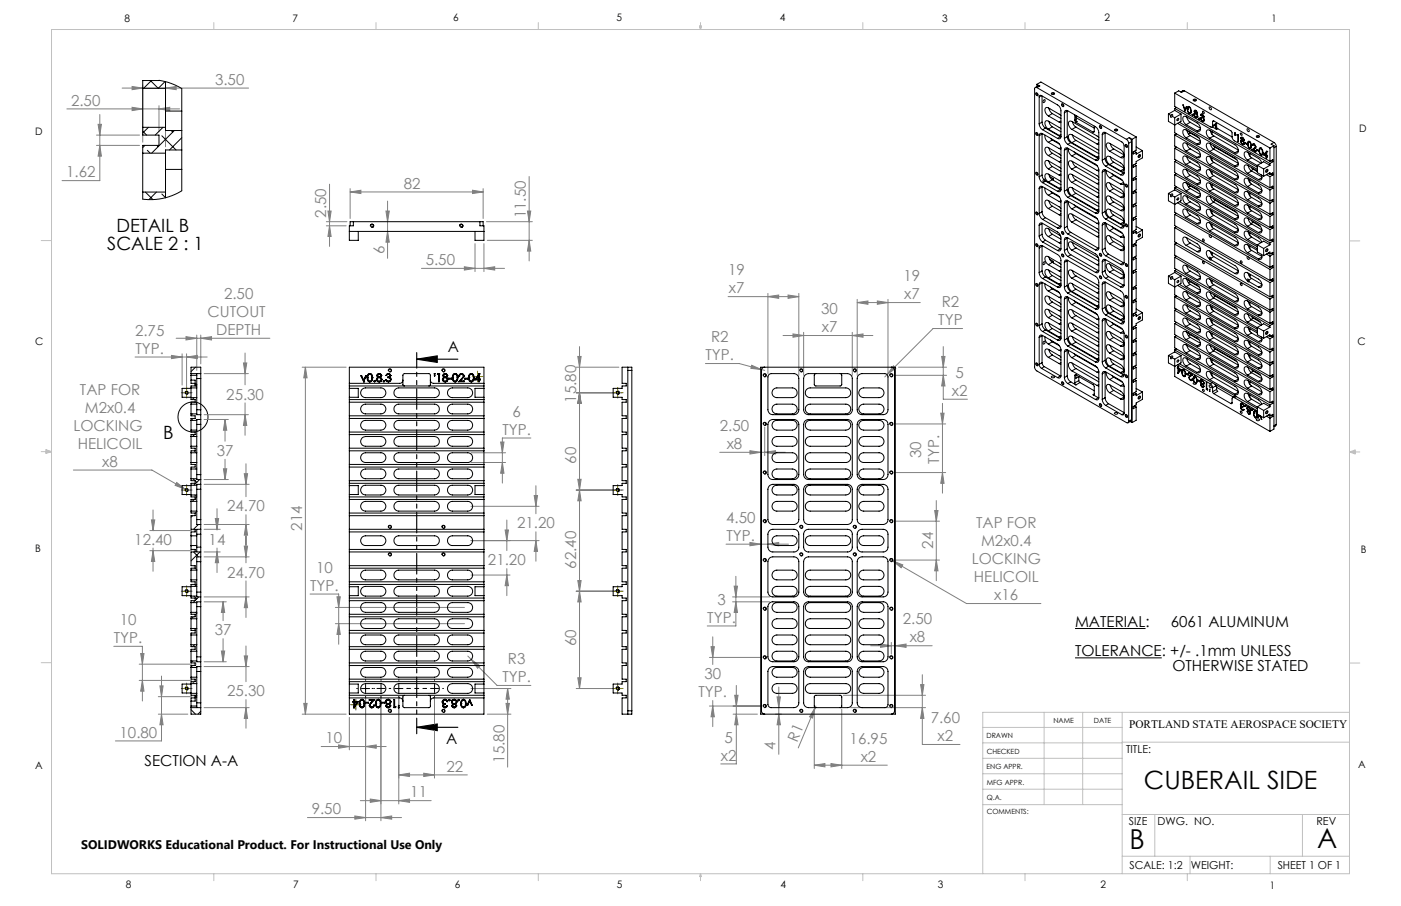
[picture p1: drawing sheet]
<svg xmlns="http://www.w3.org/2000/svg" width="432mm" height="279mm" viewBox="0 0 432 279" stroke-linecap="round" stroke-linejoin="round" font-family="sans-serif">
<defs><g id="words">
<g font-size="8.5">
<text x="348.1" y="261.8">B</text>
<text x="405.9" y="261.6">A</text>
</g>
<text font-size="7.8" x="352.6" y="243.4">CUBERAIL SIDE</text>
<g font-size="5.6">
<text x="35.9" y="71.5">DETAIL B</text>
<text x="33.1" y="77.2">SCALE 2 : 1</text>
<text x="50.2" y="135.4">B</text>
</g>
<g font-size="4.7" fill="#808080">
<text x="66.3" y="26.1">3.50</text>
<text x="21.9" y="32.6">2.50</text>
<text x="20.4" y="54.7">1.62</text>
<text x="124.5" y="58.2">82</text>
<text x="100.6" y="67.1" transform="rotate(-90 100.6 67.1)">2.50</text>
<text x="162.1" y="67.3" transform="rotate(-90 162.1 67.3)">11.50</text>
<text x="118.5" y="78.3" transform="rotate(-90 118.5 78.3)">6</text>
<text x="131.2" y="81.7">5.50</text>
<text x="224.4" y="84.9">19</text>
<text x="278.5" y="86.7">19</text>
<text x="69.1" y="92.2">2.50</text>
<text x="224.6" y="90.5">x7</text>
<text x="278.6" y="92.3">x7</text>
<text x="290.2" y="94.7">R2</text>
<text x="64" y="97.8">CUTOUT</text>
<text x="253.1" y="96.9">30</text>
<text x="289.2" y="100.3">TYP</text>
<text x="41.6" y="103.5">2.75</text>
<text x="66.6" y="103.3">DEPTH</text>
<text x="219.1" y="105.6">R2</text>
<text x="253.3" y="102.5">x7</text>
<text x="41.8" y="109.1">TYP.</text>
<text x="217.5" y="111.1">TYP.</text>
<text x="294.5" y="116.6">5</text>
<text x="24.6" y="121.7">TAP FOR</text>
<text x="69.7" y="123.2">25.30</text>
<text x="177.6" y="124.2" transform="rotate(-90 177.6 124.2)">15.80</text>
<text x="293.4" y="122.1">x2</text>
<text x="26.2" y="127.3">M2x0.4</text>
<text x="157.9" y="128.5">6</text>
<text x="22.6" y="132.8">LOCKING</text>
<text x="154.8" y="134.1">TYP.</text>
<text x="221.9" y="132.9">2.50</text>
<text x="24" y="138.4">HELICOIL</text>
<text x="31.5" y="143.9">x8</text>
<text x="66.8" y="140.6">37</text>
<text x="177.6" y="143" transform="rotate(-90 177.6 143)">60</text>
<text x="224" y="138.5">x8</text>
<text x="283.9" y="141.2" transform="rotate(-90 283.9 141.2)">30</text>
<text x="289.5" y="143" transform="rotate(-90 289.5 143)">TYP.</text>
<text x="70" y="157.7">24.70</text>
<text x="223.8" y="161.2">4.50</text>
<text x="41.4" y="168">12.40</text>
<text x="64.3" y="168">14</text>
<text x="93.1" y="163.7" transform="rotate(-90 93.1 163.7)">214</text>
<text x="159.4" y="163">21.20</text>
<text x="223.9" y="166.8">TYP.</text>
<text x="300.8" y="162.9">TAP FOR</text>
<text x="287.6" y="169.2" transform="rotate(-90 287.6 169.2)">24</text>
<text x="299.5" y="174">LOCKING</text>
<text x="302.4" y="168.4">M2x0.4</text>
<text x="70" y="178.1">24.70</text>
<text x="97.4" y="176.6">10</text>
<text x="150.4" y="174.3">21.20</text>
<text x="177.6" y="175.3" transform="rotate(-90 177.6 175.3)">62.40</text>
<text x="300.2" y="179.5">HELICOIL</text>
<text x="95.6" y="182.2">TYP.</text>
<text x="306.5" y="185.1">x16</text>
<text x="221.1" y="186.4">3</text>
<text x="36.9" y="192.7">10</text>
<text x="66.2" y="196">37</text>
<text x="218" y="192">TYP.</text>
<text x="278.3" y="192.5">2.50</text>
<text x="35.1" y="198.3">TYP.</text>
<text x="177.6" y="199.2" transform="rotate(-90 177.6 199.2)">60</text>
<text x="280.4" y="198.1">x8</text>
<text x="156.5" y="204.8">R3</text>
<text x="217.1" y="209.4">30</text>
<text x="70" y="214.8">25.30</text>
<text x="154.8" y="210.4">TYP.</text>
<text x="215.3" y="215">TYP.</text>
<text x="36.9" y="227.5">10.80</text>
<text x="286.9" y="223">7.60</text>
<text x="100.3" y="229.2">10</text>
<text x="223.3" y="229">5</text>
<text x="239" y="231.3" transform="rotate(-90 239 231.3)">4</text>
<text x="245.7" y="229.1" transform="rotate(-67 245.7 229.1)">R1</text>
<text x="261.9" y="229.4">16.95</text>
<text x="289" y="228.6">x2</text>
<text x="137.6" y="237.9">22</text>
<text x="155.5" y="235.3" transform="rotate(-90 155.5 235.3)">15.80</text>
<text x="222.2" y="234.6">x2</text>
<text x="265.3" y="235">x2</text>
<text x="126.5" y="245.9">11</text>
<text x="96.1" y="251.1">9.50</text>
</g>
<g font-size="4.7">
<text x="138" y="108.7">A</text>
<text x="331.3" y="193.3">MATERIAL:</text>
<text x="360.8" y="193.3">6061 ALUMINUM</text>
<text x="331.3" y="202.4">TOLERANCE: +/- .1mm UNLESS</text>
<text x="361.3" y="206.9">OTHERWISE STATED</text>
<text x="137.5" y="229.3">A</text>
<text x="44.6" y="236.2">SECTION A-A</text>
</g>
<text font-size="3.8" x="25" y="261.9">SOLIDWORKS Educational Product. For Instructional Use Only</text>
<text font-size="3.5" x="348" y="224.4">PORTLAND STATE AEROSPACE SOCIETY</text>
<g font-size="3.4">
<text x="347.1" y="232.3">TITLE:</text>
<text x="347.9" y="254.3">SIZE</text>
<text x="356.7" y="254.4">DWG. NO.</text>
<text x="405.7" y="254.5">REV</text>
<text x="348.1" y="267.9">SCALE: 1:2</text>
<text x="367" y="268">WEIGHT:</text>
<text x="393.8" y="267.9">SHEET 1 OF 1</text>
</g>
<g font-size="3.2">
<text x="38.3" y="6.7">8</text>
<text x="90.2" y="6.7">7</text>
<text x="139.7" y="6.5">6</text>
<text x="190" y="6.5">5</text>
<text x="240.4" y="6.5">4</text>
<text x="290.4" y="6.7">3</text>
<text x="340.4" y="6.5">2</text>
<text x="391.9" y="6.7">1</text>
<text x="10.9" y="41.6">D</text>
<text x="418.9" y="40.7">D</text>
<text x="10.9" y="106.3">C</text>
<text x="418.4" y="106.4">C</text>
<text x="10.8" y="170.2">B</text>
<text x="419.4" y="170.6">B</text>
<text x="10.8" y="237.2">A</text>
<text x="418.6" y="236.8">A</text>
<text x="38.8" y="273.8">8</text>
<text x="90.4" y="273.8">7</text>
<text x="140.2" y="273.8">6</text>
<text x="190.1" y="273.9">5</text>
<text x="240.5" y="273.8">4</text>
<text x="289" y="273.9">3</text>
<text x="339.1" y="273.8">2</text>
<text x="391.4" y="274.1">1</text>
</g>
<g font-size="2.2">
<text x="304.1" y="227.7">DRAWN</text>
<text x="324.7" y="222.9">NAME</text>
<text x="337.2" y="222.9">DATE</text>
<text x="304.1" y="232.6">CHECKED</text>
<text x="304" y="237.2">ENG APPR.</text>
<text x="304.2" y="241.9">MFG APPR.</text>
<text x="304.1" y="246.7">Q.A.</text>
<text x="304.1" y="250.9">COMMENTS:</text>
</g>
</g></defs>
<g fill="none" stroke="#000" stroke-width=".31">
<path d="M319.3 28.7a.44 .44 0 0 1 .5 .2 .44 .44 0 0 1-.2 .6l-.3-.3zM321.6 31a.35 .35 0 0 1 .5-.1 .35 .35 0 0 1-.1 .5l-.5 .2zM324.1 28.8a.43 .43 0 0 1 .6-.3 .43 .43 0 0 1 .1 .6h-.6zM327.3 32a.44 .44 0 0 1 .6 .3 .44 .44 0 0 1-.4 .5l-.3-.3zM338.9 38.7a.44 .44 0 0 1 .6 .3 .44 .44 0 0 1-.3 .6l-.4-.5zM343.5 40a.41 .41 0 0 1 .6-.3 .41 .41 0 0 1 .2 .6h-.7zM361 35.4l.1-.1a.4 .4 0 0 1 .2 .6 .4 .4 0 0 1-.5 .1zM367.8 30.7a.43 .43 0 0 1 .6-.2 .43 .43 0 0 1 .2 .6h-.6zM372.7 33a.48 .48 0 0 1 .6 .3 .48 .48 0 0 1-.2 .6l-.3-.3zM384.4 39.7a.45 .45 0 0 1 .6 .3 .45 .45 0 0 1-.3 .6l-.3-.5zM319.3 53.2a.44 .44 0 0 1 .5 .2 .44 .44 0 0 1-.2 .6l-.3-.2zM319.3 40.9a.48 .48 0 0 1 .5 .3 .48 .48 0 0 1-.1 .6l-.4-.3z"/>
<path d="M321.6 55.5a.35 .35 0 0 1 .5-.2 .35 .35 0 0 1-.1 .6l-.5 .2zM346.9 56.8a.43 .43 0 0 1 .6 .3 .43 .43 0 0 1-.4 .5l-.3-.4zM346.9 44.6a.47 .47 0 0 1 .5 .3 .47 .47 0 0 1-.2 .5l-.4-.5zM351 47.8l.1-.1a.39 .39 0 0 1 .3 .6 .39 .39 0 0 1-.6 .1zM361 59.9l.1-.1a.37 .37 0 0 1 .2 .6 .37 .37 0 0 1-.5 0zM387.3 41.9a.41 .41 0 0 1 .6-.2 .41 .41 0 0 1 .1 .6h-.6zM390.2 52.4a.35 .35 0 0 1 .6 0 .35 .35 0 0 1-.2 .6l-.5 .1zM114.2 69.7a.48 .48 0 0 1 .4-.6 .48 .48 0 0 1 .5 .6 .48 .48 0 0 1-.6 .4M141.7 69.7a.5 .5 0 0 1 .4-.6 .5 .5 0 0 1 .5 .6 .5 .5 0 0 1-.6 .4M319.3 75.2a.46 .46 0 0 1 .5 .3 .46 .46 0 0 1-.2 .6l-.3-.3zM319.3 65.4a.44 .44 0 0 1 .5 .3 .44 .44 0 0 1-.2 .6l-.3-.3zM327.3 78.4a.45 .45 0 0 1 .5 .2 .45 .45 0 0 1-.2 .6l-.4-.4z"/>
<path d="M327.3 71.4a.46 .46 0 0 1 .5 .3 .46 .46 0 0 1-.2 .6l-.4-.5zM338.9 78.1a.45 .45 0 0 1 .6 .3 .45 .45 0 0 1-.3 .6l-.4-.5zM346.9 69.1a.45 .45 0 0 1 .5 .3 .45 .45 0 0 1-.2 .5l-.3-.4zM351.1 72.2a.42 .42 0 0 1 .3 .6 .42 .42 0 0 1-.6 .2zM372.7 79.4a.43 .43 0 0 1 .6 .2 .43 .43 0 0 1-.2 .6zM372.7 72.4a.44 .44 0 0 1 .6 .3 .44 .44 0 0 1-.2 .5l-.4-.3zM384.4 79.1a.45 .45 0 0 1 .6 .3 .45 .45 0 0 1-.3 .6l-.3-.3zM390.2 76.9a.35 .35 0 0 1 .6 0 .35 .35 0 0 1-.2 .5l-.5 .2zM319.3 99.7a.44 .44 0 0 1 .5 .3 .44 .44 0 0 1-.2 .5l-.3-.2zM319.3 87.5a.44 .44 0 0 1 .5 .2 .44 .44 0 0 1-.2 .6l-.3-.2zM321.6 81a.35 .35 0 0 1 .5-.2 .35 .35 0 0 1-.1 .6l-.5 .2zM338.9 85.1a.45 .45 0 0 1 .6 .3 .45 .45 0 0 1-.3 .5l-.4-.5z"/>
<path d="M346.9 91.1a.43 .43 0 0 1 .6 .3 .43 .43 0 0 1-.4 .5l-.3-.5zM346.9 81.3a.45 .45 0 0 1 .5 .3 .45 .45 0 0 1-.2 .6l-.3-.4zM350.9 97.9a.36 .36 0 0 1 .6-.1 .36 .36 0 0 1-.2 .6l-.5 .1zM361 85.4l.1-.1a.37 .37 0 0 1 .2 .5 .37 .37 0 0 1-.5 .1zM384.4 86.1a.43 .43 0 0 1 .6 .2 .43 .43 0 0 1-.3 .6l-.3-.5zM119.7 114.4a.5 .5 0 0 1 .4-.6 .5 .5 0 0 1 .6 .5 .5 .5 0 0 1-.6 .4M136.2 114.4a.51 .51 0 0 1 .4-.7 .51 .51 0 0 1 .6 .6 .51 .51 0 0 1-.7 .4M235.2 115.9a.5 .5 0 0 1 .4-.7 .5 .5 0 0 1 .6 .6 .5 .5 0 0 1-.7 .4M246.5 114.4a.51 .51 0 0 1 .4-.7 .51 .51 0 0 1 .5 .6 .51 .51 0 0 1-.6 .4M263 114.4a.51 .51 0 0 1 .4-.7 .51 .51 0 0 1 .6 .6 .51 .51 0 0 1-.7 .4M274.2 115.9a.5 .5 0 0 1 .5-.7 .5 .5 0 0 1 .5 .6 .5 .5 0 0 1-.6 .4M319.3 112a.44 .44 0 0 1 .5 .2 .44 .44 0 0 1-.2 .6l-.3-.3z"/>
<path d="M321.6 105.4a.35 .35 0 0 1 .5-.1 .35 .35 0 0 1-.1 .6l-.5 .1zM324.1 116.1a.41 .41 0 0 1 .6-.2 .41 .41 0 0 1 .1 .6l-.7-.1zM327.3 117.8a.45 .45 0 0 1 .5 .2 .45 .45 0 0 1-.2 .6l-.4-.4zM346.9 115.6a.45 .45 0 0 1 .5 .3 .45 .45 0 0 1-.2 .6l-.3-.4zM346.9 103.4a.45 .45 0 0 1 .5 .2 .45 .45 0 0 1-.2 .6l-.3-.3zM361 109.9l.1-.1a.4 .4 0 0 1 .2 .5 .4 .4 0 0 1-.5 .2zM367.8 118.1a.43 .43 0 0 1 .6-.2 .43 .43 0 0 1 .2 .6h-.6zM372.8 118.7a.44 .44 0 0 1 .5 .3 .44 .44 0 0 1-.3 .6l-.3-.5zM390.2 102.4l.2-.1a.44 .44 0 0 1 .4 .5 .44 .44 0 0 1-.6 .3l-.1-.3zM57 121.2a.48 .48 0 0 1 .5-.5 .48 .48 0 0 1 .5 .5 .48 .48 0 0 1-.6 .4M189.9 121.2a.48 .48 0 0 1 .4-.5 .48 .48 0 0 1 .6 .5 .48 .48 0 0 1-.6 .4M235.2 130.8a.5 .5 0 0 1 .4-.6 .5 .5 0 0 1 .6 .6 .5 .5 0 0 1-.7 .4"/>
<path d="M274.2 130.8a.5 .5 0 0 1 .5-.6 .5 .5 0 0 1 .5 .6 .5 .5 0 0 1-.6 .4M338.9 124.5a.45 .45 0 0 1 .6 .3 .45 .45 0 0 1-.3 .5l-.4-.5zM343.6 127.3a.41 .41 0 0 1 .5-.2 .41 .41 0 0 1 .2 .6h-.7zM346.9 127.8a.5 .5 0 0 1 .5 .3 .5 .5 0 0 1-.1 .6l-.4-.3zM351 122.3v-.1a.39 .39 0 0 1 .6 .3 .39 .39 0 0 1-.4 .5h-.3l-.1-.2zM384.4 125.4a.47 .47 0 0 1 .6 .4 .47 .47 0 0 1-.3 .5l-.3-.5zM387.3 129.3l.3-.1a.37 .37 0 0 1 .5 0 .37 .37 0 0 1 0 .6 .37 .37 0 0 1-.5 0l-.4-.2zM390.2 126.9a.36 .36 0 0 1 .7 0 .36 .36 0 0 1-.3 .5l-.5 .1zM57 151.3a.5 .5 0 0 1 .5-.6 .5 .5 0 0 1 .5 .5 .5 .5 0 0 1-.6 .4M189.9 151.3a.5 .5 0 0 1 .4-.6 .5 .5 0 0 1 .6 .5 .5 .5 0 0 1-.6 .4M235.2 145.9a.51 .51 0 0 1 .4-.7 .51 .51 0 0 1 .6 .6 .51 .51 0 0 1-.7 .4M274.2 145.9a.51 .51 0 0 1 .5-.7 .51 .51 0 0 1 .5 .6 .51 .51 0 0 1-.6 .4"/>
<path d="M119.7 162.6a.48 .48 0 0 1 .4-.6 .48 .48 0 0 1 .5 .5 .48 .48 0 0 1-.5 .4M119.7 171.1a.48 .48 0 0 1 .4-.6 .48 .48 0 0 1 .5 .5 .48 .48 0 0 1-.5 .4M136.2 171.1a.5 .5 0 0 1 .4-.6 .5 .5 0 0 1 .5 .5 .5 .5 0 0 1-.6 .4M136.2 162.6a.5 .5 0 0 1 .4-.6 .5 .5 0 0 1 .5 .5 .5 .5 0 0 1-.6 .4M235.2 172.9a.51 .51 0 0 1 .4-.7 .51 .51 0 0 1 .6 .6 .51 .51 0 0 1-.7 .4M235.2 160.9a.51 .51 0 0 1 .4-.7 .51 .51 0 0 1 .6 .6 .51 .51 0 0 1-.7 .4M246.5 171.1a.5 .5 0 0 1 .4-.6 .5 .5 0 0 1 .5 .5 .5 .5 0 0 1-.6 .4M246.5 162.6a.5 .5 0 0 1 .4-.6 .5 .5 0 0 1 .5 .5 .5 .5 0 0 1-.6 .4M263 162.6a.5 .5 0 0 1 .4-.6 .5 .5 0 0 1 .5 .5 .5 .5 0 0 1-.6 .4M263 171.1a.5 .5 0 0 1 .4-.6 .5 .5 0 0 1 .5 .5 .5 .5 0 0 1-.6 .4M274.2 172.9a.51 .51 0 0 1 .5-.7 .51 .51 0 0 1 .5 .6 .51 .51 0 0 1-.6 .4M274.2 160.9a.51 .51 0 0 1 .5-.7 .51 .51 0 0 1 .5 .6 .51 .51 0 0 1-.6 .4"/>
<path d="M57 182.5a.5 .5 0 0 1 .5-.7 .5 .5 0 0 1 .5 .6 .5 .5 0 0 1-.6 .4M189.9 182.5a.5 .5 0 0 1 .4-.7 .5 .5 0 0 1 .6 .6 .5 .5 0 0 1-.6 .4M235.2 187.9a.51 .51 0 0 1 .4-.7 .51 .51 0 0 1 .6 .6 .51 .51 0 0 1-.7 .4M274.2 187.9a.51 .51 0 0 1 .5-.7 .51 .51 0 0 1 .5 .6 .51 .51 0 0 1-.6 .4M331.3 193.8h21.8M57 212.5a.5 .5 0 0 1 .5-.6 .5 .5 0 0 1 .5 .5 .5 .5 0 0 1-.6 .4M111.4 212.3h2.5M112.7 211.1v2.5M119.7 219.4a.5 .5 0 0 1 .4-.7 .5 .5 0 0 1 .6 .6 .5 .5 0 0 1-.6 .4M121.7 212.3h2.5M122.9 211.1v2.5M136.2 219.4a.51 .51 0 0 1 .4-.7 .51 .51 0 0 1 .6 .6 .51 .51 0 0 1-.7 .4"/>
<path d="M189.9 212.5a.5 .5 0 0 1 .4-.6 .5 .5 0 0 1 .6 .5 .5 .5 0 0 1-.6 .4M235.2 217.9a.51 .51 0 0 1 .4-.7 .51 .51 0 0 1 .6 .6 .51 .51 0 0 1-.7 .4M235.2 202.8a.5 .5 0 0 1 .4-.6 .5 .5 0 0 1 .6 .6 .5 .5 0 0 1-.7 .4M246.5 219.4a.51 .51 0 0 1 .4-.7 .51 .51 0 0 1 .5 .6 .51 .51 0 0 1-.6 .4M263 219.4a.51 .51 0 0 1 .4-.7 .51 .51 0 0 1 .6 .6 .51 .51 0 0 1-.7 .4M274.2 202.8a.5 .5 0 0 1 .5-.6 .5 .5 0 0 1 .5 .6 .5 .5 0 0 1-.6 .4M274.2 217.9a.51 .51 0 0 1 .5-.7 .51 .51 0 0 1 .5 .6 .51 .51 0 0 1-.6 .4M331.3 202.9h26.8"/>
<circle cx="59.5" cy="128.6" r="4.6"/>
</g>
<path d="M128.4 110.8l6.4-1.1v2.1zM128.4 110.8h12.7M128.4 224.3l6.4-1v2zM128.4 224.3h12.7" fill="none" stroke="#000" stroke-width=".35"/>
<g fill="none" stroke="#808080" stroke-width=".31">
<path d="M20.6 33.6h34.8M30.2 38.3h1.1l-.5 3.4zM30.8 35.3v20.4h-11.7M37.6 27.2h39M40.7 26.7l3.3 .5-3.3 .5zM40.7 33.1l3.3 .5-3.3 .5zM44 26.2v17.7M49 33.6l3.3-.5v1zM49 32.6v8M51 27.2l3.3-.5v1zM51 26.2v19.1M29.7 44.8h13.3"/>
<path d="M29.7 41.7h13.3M30.8 44.8l.5 3.4h-1.1zM101.6 56.8v19.2M107.9 59.2l3.3-.5v1zM107.9 58.2v9.2M107.9 59.2h41M145.6 58.7l3.3 .5-3.3 .5zM148.9 58.2v9.2M163.1 54.4v26.1M100.6 69.6h6.1M100.6 68.4h6.3M101.1 65.1h1l-.5 3.3z"/>
<path d="M101.6 69.6l.5 3.3h-1zM119 65.1h1l-.5 3.3zM119.5 71.4l.5 3.3h-1zM119.5 62v17.7M146.4 75.1v8.6M149.2 75.1v8.6M149.9 68.4h14.2M150.2 74.1h13.9M162.6 65.1h1l-.5 3.3zM163.1 74.1l.5 3.3h-1zM129.9 82.8h25.6M143.1 82.3l3.3 .5-3.3 .5z"/>
<path d="M149.2 82.8l3.3-.5v1zM224.4 91.5h21.8M236.7 91.5l3.3-.5v1zM236.7 90.5v24.7M242.9 91l3.3 .5-3.3 .5zM246.2 90.5v25.2M264.2 93.3l3.3-.5v1zM264.2 92.3v23.4M264.2 93.3h19.4M270.4 92.8l3.3 .5-3.3 .5zM273.7 92.3v22.9M41.6 110.1h22.3"/>
<path d="M52.8 109.6l3.3 .5-3.3 .5zM54.3 104.3h28.9M56.1 109.1v9.6M57.3 103.8l3.3 .5-3.3 .5zM57.5 110.1l3.3-.5v1zM57.5 109.1v11M60.6 103.3v10.9M61.9 104.3l3.3-.5v1zM61.9 103.3v8.9M62.9 115.2h13.7M75 111.9h1.1l-.6 3.3zM75.5 108.9v9.8"/>
<path d="M93.1 113.2h13.6M94.1 113.2l.6 3.3h-1.1zM94.1 113.2v107M177.6 113.2h13.1M178.1 109.9h1l-.5 3.3zM178.6 106.9v105.4M217.4 112.1h10.4l6.9 1.9M231.7 112.6l3 1.4-3.3-.4zM234.7 114l1 .2M241.3 103.5h27.7M244.4 103l3.3 .5-3.3 .5zM247.7 102.5v13.2"/>
<path d="M262.7 103.5l3.3-.5v1zM262.7 102.5v13.2M273.4 115.5l-.7 .7M275.4 112.8l.7 .8-2.7 1.9zM275.7 115.7h16M276.9 113.2h14.8M290.2 109.9h1.1l-.6 3.3zM290.7 115.7l.6 3.3h-1.1zM290.7 106.9v16.2h7.5M296.7 101.3h-9.1l-14.2 14.2M62.9 129.4h7.5M62.9 127.9h13.7"/>
<path d="M69.4 129.4l.5 3.3h-1zM69.4 129.4v6.7M75.5 127.9l.6 3.3h-1.1zM75.5 124.2v10M145.2 139.6h10.6M154.3 136.3h1l-.5 3.3zM163.6 135.1h-8.8v13.9M177.6 121.1h11.8M178.6 121.1l.5 3.3h-1zM221.8 139.5h20.2M231.1 139l3.4 .5-3.4 .5zM235.7 139.5l3.3-.5v1z"/>
<path d="M235.7 131.7v8.8M275.7 130.7h15.8M289.9 127.4h1.1l-.5 3.3zM290.5 124.4v27.7M22.6 145h24.2l10.3 5.9M47.2 157.3v6.3M54.5 148.8l2.6 2.1-3.1-1.2zM57.1 150.9l.9 .5M62.9 149.4h13.9M62.9 147.9h7.5M66.4 159.9h1l-.5 3.3zM66.9 156.9v6.5"/>
<path d="M68.9 144.6h1l-.5 3.3zM69.4 141.6v6.3M75.3 146.1h1l-.5 3.3zM75.8 143v10.2M75.8 158.7v14.9M145.2 142.6h10.6M145.2 156.1h21M154.8 142.6l.5 3.3h-1zM164.6 152.8h1.1l-.5 3.3zM165.2 149.8v8.6M177.6 151.1h11.8M178.1 147.8h1l-.5 3.3z"/>
<path d="M178.6 151.1l.5 3.3h-1zM275.7 145.7h15.8M288.1 157.4h1l-.5 3.3zM288.6 154.4v24.7M290.5 145.7l.5 3.3h-1.1zM46.2 163.6h12.9M46.2 169.8h12.9M46.7 160.3h1l-.5 3.3zM47.2 163.6h.1M47.2 169.8l.5 3.3h-1zM47.2 169v7.2M62.9 171.7h13.9"/>
<path d="M62.9 170.2h5M62.9 163.2h5M62.9 161.7h13.9M66.9 170.2l.5 3.3h-1zM66.9 169v7.6M75.3 168.4h1l-.5 3.3zM75.8 161.7l.5 3.3h-1zM75.8 179.1v11.3M145.2 177.3h12M145.2 166.7h21M155.7 163.4h1l-.5 3.3zM156.2 177.3l.5 3.3h-1z"/>
<path d="M156.2 160.4v9.4M156.2 175.4v8.3M165.2 166.7l.5 3.3h-1.1zM165.2 164v9.1M178.1 179h1l-.5 3.3zM223.8 167.8h19.2M226.8 177.7v15.3h-8.8M231.1 167.3l3.4 .5-3.4 .5zM236.7 167.8l3.3-.5v1zM274.2 172.5l.9 .5M275.1 173l3.1 1.2-.5 .9zM275.1 173l22.8 13.1h22.9"/>
<path d="M275.7 172.7h13.9M275.7 160.7h13.9M288.6 172.7l.5 3.3h-1zM35.1 199.3h8.8v16.9M62.9 185.6h6.8M62.9 184.1h13.9M68.8 185.6l.5 3.3h-1.1zM68.8 185.6v5.8M68.8 197v7.1M75.8 184.1l.5 3.3h-1zM75.8 199.2v11M95.6 183.2h8.8v15.5"/>
<path d="M103.4 192.3h39.8M103.4 187.3h39.8M103.9 184h1l-.5 3.3zM104.4 192.3l.5 3.4h-1zM177.6 182.3h11.8M178.6 182.3l.5 3.3h-1zM219.1 199.4h1.1l-.5 3.3zM219.7 196.4v8.5M225.8 185.6h11.4M225.8 184.1h11.4M226.3 180.8h1l-.5 3.3zM226.8 185.6l.5 3.3h-1z"/>
<path d="M268.4 199.1h18.9M271.4 198.6l3.3 .5-3.3 .5zM274.7 198.1v3.6M275.9 199.1l3.4-.5v1zM42.9 209.8h16.2M42.9 204.8h16.2M43.4 201.5h1l-.5 3.3zM43.9 209.8l.5 3.3h-1zM48.8 214.8h10.3M49.3 211.5h1l-.5 3.3zM49.8 208.5v20h-14.2M62.9 218.2h13.9"/>
<path d="M62.9 205.6h13.9M62.9 204.1h6.8M68.2 200.8h1.1l-.5 3.3zM75.3 202.3h1l-.5 3.3zM75.8 218.2l.5 3.3h-1zM75.8 215.8v8.8M93.6 216.9h1.1l-.6 3.3zM112.7 214.8v38.3M117.4 214.8v38.3M122.9 214.8v33.1M133.9 214.8v25.2M144.2 202.3l1 1.1"/>
<path d="M145.2 212.3h12.3M145.2 203.4l2.7 2-.7 .7zM145.2 203.4l8 8h10.4M156 216.9h1l-.5 3.3zM156.5 212.3l.5 3.3h-1zM156.5 212.3v24.3M177.6 212.3h11.8M178.1 209h1l-.5 3.3zM218.7 217.7h16M218.7 202.7h16M219.7 217.7l.5 3.4h-1.1zM219.7 216v8.1"/>
<path d="M226.4 214.4h1.1l-.6 3.3zM226.9 211.4v24.2h-4.8M239.5 214.9h1l-.5 3.3zM240 211.9v20.7M251 218.7v18.3M251.2 218.2l-.8 3.2-.9-.3zM251.2 218.2l-5.2 12.4M251.5 217.7l-.3 .5M259.4 218.7v18.3M259.9 214.4h25.4M262.2 218.2h23.1M283.7 211.1h1.1l-.5 3.3z"/>
<path d="M284.3 218.2l.5 3.3h-1.1zM284.3 208.1v21.5h11.6M48.8 220.2h9.1M49.8 220.2l.5 3.3h-1zM93.1 220.2h13.6M99 230.2h20M104.4 229.7l3.3 .5-3.3 .6zM107.7 221.2v10M112.7 230.2l3.3-.5v1.1zM122.9 239l3.3-.6v1.1zM122.9 239h21.1M130.6 238.4l3.3 .6-3.3 .5z"/>
<path d="M150.2 220.2h7.3M226 220.2h7.4M226.9 220.2l.6 3.3h-1.1zM239 220.2h1.8M240 220.2l.5 3.3h-1zM251 236l3.2-.5v1zM251 236h22.5M256.1 235.5l3.3 .5-3.3 .5zM94.8 252.1h29M109.4 251.6l3.3 .5-3.3 .5zM111.1 246.9h21.8M114.1 246.4l3.3 .5-3.3 .5z"/>
<path d="M117.4 252.1l3.3-.5v1zM122.9 246.9l3.3-.5v1z"/>
</g>
<g fill="none" stroke="#c0c0c0" stroke-width=".31">
<path d="M15.9 9.1h400v260.4h-400zM65.9 6.9v2.2M115.9 6.9v2.2M165.9 6.9v2.2M215.6 8h.6l-.3 1.1zM215.7 8l.2 1.1M215.9 6.9v2.2M216 8l-.1 1.1M265.9 6.9v2.2M315.9 6.9v2.2M365.9 6.9v2.2M12.7 74.2h3.2"/>
<path d="M415.9 74.3h3.2M12.7 139.3h3.2M14.2 139.1l1.7 .2M14.2 138.7l1.7 .6-1.7 .5zM15.9 139.3l-1.7 .3M415.9 139.4h3.2M415.9 139.4l1.8-.6v1.2zM415.9 139.4l1.8 .3M417.7 139.2l-1.8 .2M59.6 163.6h1M59.6 174.8h1M59.6 169.8h1"/>
<path d="M59.8 163.3l.7 .7M59.8 174.5l.7 .7M59.8 169.5l.7 .7M60.1 163.1v1M60.1 169.3v1M60.1 174.3v1M60.5 163.3l-.7 .7M60.5 174.5l-.7 .7M60.5 169.5l-.7 .7M12.7 204.4h3.2M59.6 209.8h1M59.6 204.8h1"/>
<path d="M59.6 214.8h1M59.8 209.5l.7 .7M59.8 204.5l.7 .7M59.8 214.5l.7 .7M60.1 204.3v1M60.1 209.3v1M60.1 214.3v1M60.5 209.5l-.7 .7M60.5 204.5l-.7 .7M60.5 214.5l-.7 .7M321.8 219.7v28.4M333.7 219.7v28.4"/>
<path d="M345.9 219.7v49.8M415.9 204.5h3.2M415.9 219.7h-113v49.8M302.9 233.9h43M302.9 229.1h43M302.9 224.3h43M302.9 238.6h43M345.9 228.9h70M302.9 248.1h43M302.9 243.4h43M345.9 251.2h70M355.9 251.2v12.9"/>
<path d="M401.4 251.2v12.9M65.9 269.5v2.1M115.9 269.5v2.1M165.9 269.5v2.1M215.9 269.5v2.1M215.9 269.5l.3 .8h-.6zM265.9 269.5v2.1M315.9 269.5v2.1M345.9 264.1h70M365.9 269.5v2.1M366.8 264.1v5.4M391.5 264.1v5.4"/>
</g>
<path d="M128.4 108.7v117.6" fill="none" stroke="#000" stroke-width=".35" stroke-dasharray="6.3 1.3 1.3 1.3 1.3 1.3" stroke-dashoffset="1.6"/>
<g fill="none" stroke="#000" stroke-width=".31" stroke-dasharray="15.2 1.3 1.3 1.3">
<path d="M110.2 212.3h-.3M112.7 209.8v-.2M112.7 214.8v.3M114.9 212.3h-.2M115.2 212.3h.2M117.4 212.3v-1.2M117.4 212.3h-1.2M117.4 212.3v1.3M117.4 212.3h1.3M117.4 209.8v-.2M117.4 214.8v.3M119.9 212.3h.3"/>
<path d="M120.4 212.3h-.2M122.9 209.8v-.2M122.9 214.8v.3M125.4 212.3h.3M131.4 212.3h-.2M133.9 212.3v-1.2M133.9 212.3h-1.2M133.9 212.3v1.3M133.9 212.3h1.3M133.9 209.8v-.2M133.9 214.8v.3M136.4 212.3h.3"/>
</g>
<path d="M125.4 212.3h6" fill="none" stroke="#000" stroke-width=".31" stroke-dasharray="15.2 1.3 1.3 1.3" stroke-dashoffset="14.1"/>
<g fill="none" stroke="#808000" stroke-width=".31" stroke-dasharray="15.2 1.3 1.3 1.3">
<path d="M57.5 119.9v-.4M145.9 116.1h-.4M147.2 114.9v-.4M147.2 117.4v.4M148.4 116.1h.4M190.4 119.9v-.4M56.3 121.1h-.4M57.5 122.4v.4M58.8 121.1h.4M189.1 121.1h-.4M190.4 122.4v.4M191.6 121.1h.4"/>
<path d="M56.3 151.1h-.4M57.5 149.9v-.4M57.5 152.4v.4M58.8 151.1h.4M189.1 151.1h-.4M190.4 149.9v-.4M190.4 152.4v.4M191.6 151.1h.4M56.3 182.3h-.4M57.5 181.1v-.4M57.5 183.6v.4M58.8 182.3h.4"/>
<path d="M189.1 182.3h-.4M190.4 181.1v-.4M190.4 183.6v.4M191.6 182.3h.4M56.3 212.3h-.4M57.5 211.1v-.4M57.5 213.6v.4M58.8 212.3h.4M108.4 217.3h-.4M109.7 216.1v-.4M109.7 218.6v.4M110.9 217.3h.4"/>
<path d="M189.1 212.3h-.4M190.4 211.1v-.4M190.4 213.6v.4M191.6 212.3h.4"/>
</g>
<g fill="none" stroke="#808000" stroke-width=".31">
<path d="M57.5 119.9v2.5M145.9 116.1h2.5M147.2 114.9v2.5M190.4 119.9v2.5M56.3 121.1h2.5M189.1 121.1h2.5M56.3 151.1h2.5M57.5 149.9v2.5M189.1 151.1h2.5M190.4 149.9v2.5M56.3 182.3h2.5M57.5 181.1v2.5"/>
<path d="M189.1 182.3h2.5M190.4 181.1v2.5M56.3 212.3h2.5M57.5 211.1v2.5M108.4 217.3h2.5M109.7 216.1v2.5M189.1 212.3h2.5M190.4 211.1v2.5"/>
</g>
<path d="M128.4 110.8l6.4-1.1v2.1zM128.4 224.3l6.4-1v2z" fill="#000"/>
<g fill="#808080">
<path d="M251.2 218.2l-.8 3.2-.9-.3z"/>
<path d="M43.9 209.8l.5 3.3h-1zM43.4 201.5h1l-.5 3.3zM46.7 160.3h1l-.5 3.3zM47.2 169.8l.5 3.3h-1zM49.3 211.5h1l-.5 3.3zM49.8 220.2l.5 3.3h-1z"/>
<path d="M130.6 238.4l3.3 .6-3.3 .5zM122.9 239l3.3-.6v1.1zM145.6 58.7l3.3 .5-3.3 .5zM107.9 59.2l3.3-.5v1zM235.7 139.5l3.3-.5v1zM231.1 139l3.4 .5-3.4 .5zM236.7 167.8l3.3-.5v1zM231.1 167.3l3.4 .5-3.4 .5zM49 33.6l3.3-.5v1zM40.7 33.1l3.3 .5-3.3 .5z"/>
<path d="M154.8 142.6l.5 3.3h-1zM154.3 136.3h1l-.5 3.3zM145.2 203.4l2 2.7 .7-.7zM104.4 229.7l3.3 .5-3.3 .6zM112.7 230.2l3.3-.5v1.1zM114.1 246.4l3.3 .5-3.3 .5zM122.9 246.9l3.3-.5v1zM156.2 177.3l.5 3.3h-1zM155.7 163.4h1l-.5 3.3zM104.4 192.3l.5 3.4h-1zM103.9 184h1l-.5 3.3zM165.2 166.7l.5 3.3h-1.1zM164.6 152.8h1.1l-.5 3.3zM54.5 148.8l-.5 .9 3.1 1.2zM52.8 109.6l3.3 .5-3.3 .5zM57.5 110.1l3.3-.5v1zM57.3 103.8l3.3 .5-3.3 .5zM61.9 104.3l3.3-.5v1zM75.8 218.2l.5 3.3h-1zM75.3 202.3h1l-.5 3.3zM68.2 200.8h1.1l-.5 3.3zM68.8 185.6l.5 3.3h-1.1zM75.8 184.1l.5 3.3h-1zM75.3 168.4h1l-.5 3.3zM66.9 170.2l.5 3.3h-1zM66.4 159.9h1l-.5 3.3zM75.8 161.7l.5 3.3h-1zM75.3 146.1h1l-.5 3.3zM68.9 144.6h1l-.5 3.3zM69.4 129.4l.5 3.3h-1zM75.5 127.9l.6 3.3h-1.1zM75 111.9h1.1l-.6 3.3zM251 236l3.2-.5v1zM256.1 235.5l3.3 .5-3.3 .5zM283.7 211.1h1.1l-.5 3.3zM284.3 218.2l.5 3.3h-1.1zM226.4 214.4h1.1l-.6 3.3zM226.9 220.2l.6 3.3h-1.1zM271.4 198.6l3.3 .5-3.3 .5zM275.9 199.1l3.4-.5v1zM275.1 173l2.6 2.1 .5-.9zM231.7 112.6l-.3 1 3.3 .4zM290.7 115.7l.6 3.3h-1.1zM290.2 109.9h1.1l-.6 3.3zM275.4 112.8l-2 2.7 2.7-1.9zM236.7 91.5l3.3-.5v1zM242.9 91l3.3 .5-3.3 .5zM264.2 93.3l3.3-.5v1zM270.4 92.8l3.3 .5-3.3 .5zM219.7 217.7l.5 3.4h-1.1zM219.1 199.4h1.1l-.5 3.3zM226.8 185.6l.5 3.3h-1zM226.3 180.8h1l-.5 3.3zM40.7 26.7l3.3 .5-3.3 .5zM51 27.2l3.3-.5v1zM30.8 44.8l.5 3.4h-1.1zM30.2 38.3h1.1l-.5 3.4z"/>
<path d="M244.4 103l3.3 .5-3.3 .5zM262.7 103.5l3.3-.5v1z"/>
<path d="M143.1 82.3l3.3 .5-3.3 .5zM149.2 82.8l3.3-.5v1z"/>
<path d="M117.4 252.1l3.3-.5v1zM109.4 251.6l3.3 .5-3.3 .5z"/>
<path d="M93.6 216.9h1.1l-.6 3.3zM94.1 113.2l.6 3.3h-1.1zM101.6 69.6l.5 3.3h-1zM101.1 65.1h1l-.5 3.3zM119.5 71.4l.5 3.3h-1zM119 65.1h1l-.5 3.3zM163.1 74.1l.5 3.3h-1zM162.6 65.1h1l-.5 3.3zM288.6 172.7l.5 3.3h-1zM288.1 157.4h1l-.5 3.3zM290.5 145.7l.5 3.3h-1.1zM289.9 127.4h1.1l-.5 3.3z"/>
<path d="M156.5 212.3l.5 3.3h-1zM156 216.9h1l-.5 3.3zM178.1 109.9h1l-.5 3.3zM178.6 121.1l.5 3.3h-1zM178.6 121.1l.5 3.3h-1zM178.1 147.8h1l-.5 3.3zM178.6 151.1l.5 3.3h-1zM178.1 179h1l-.5 3.3zM178.6 182.3l.5 3.3h-1zM178.1 209h1l-.5 3.3zM239.5 214.9h1l-.5 3.3zM240 220.2l.5 3.3h-1z"/>
</g>
<g fill="none" stroke="#000" stroke-width=".31">
<path d="M44 27.2v-2.4h5l3.8 1 3.1 1.4 .1 7.1M44 27.2v12.1M44 39.3h7M44 39.3v2.4h5v3.1h-5v2.4M44 27.2h7M45.8 39.3l-1.8 1.7M46.4 24.8l2.4 2.4 2.1-2M46.7 24.8l-2.4 2.4M50.2 39.3l-2.4 2.4M51 27.2v12.1M51 25.2v2M51 39.3v1h5"/>
<path d="M51 34.3h5M56 34.3v6M319.3 28.8a.33 .33 0 0 1 .5 .1 .33 .33 0 0 1-.2 .5zM319.6 27a.44 .44 0 0 0-.5 0 .44 .44 0 0 0-.2 .4v86.1l.7 .9 27.6 15.9a.42 .42 0 0 0 .5 .1 .42 .42 0 0 0 .2-.5M319.6 26l1.2-.7 29.4 16.9M319.6 27l27.6 16M319.6 26l.9 .5M319.6 26v.7M320.3 38.2a2.33 2.33 0 0 0 1 1.8M320.3 29.9v8.3M320.5 26.5l-.4-.1-1 .6M320.5 26.5l-.9 .5"/>
<path d="M321 29.5a.42 .42 0 0 0-.5-.1 .42 .42 0 0 0-.2 .5M321 29.5l4.9 2.8a2.11 2.11 0 0 1 1.1 1.9v7.9a.64 .64 0 0 1-.3 .7 .64 .64 0 0 1-.8-.1M321 29.5l-.7 .4M321.2 37.7a2.49 2.49 0 0 0 1 1.8M321.2 29.6v8.1M321.2 37.7l-.9 .5M322.2 39.5l4.6 2.7M322.2 39.5l-.9 .5M323.1 35.7l3.4 2M323.1 39.8l3.4 2M323.3 33.4l.3 .9 .7 .7M323.3 37.5l.3 .9 .7 .7"/>
<path d="M323.6 33.5l-.2 .2M324.2 28.8a.34 .34 0 0 1 .4-.2 .34 .34 0 0 1 .2 .4h-.6zM324.3 35l-1.2 .7M324.3 35l2.7 1.5M324.3 39.1l-1.2 .7M324.3 39.1l2.7 1.5M326.5 37.7l.5 .1M327 35.7l-3.9-2.4a.74 .74 0 0 0-1 .1 .74 .74 0 0 0 0 1l.3 .6 .7 .7M327 39.8l-3.9-2.4a.74 .74 0 0 0-1 .1 .74 .74 0 0 0 0 1l.5 .9 .5 .4M327 37.4l-.5 .3M327.3 32.1h.1a.36 .36 0 0 1 .4 .3 .36 .36 0 0 1-.3 .4zM328 34.8a.65 .65 0 0 1 .4-.7 .65 .65 0 0 1 .7 .1l8.5 4.9a2.33 2.33 0 0 1 1.1 1.8v7.9a.63 .63 0 0 1-.3 .7 .63 .63 0 0 1-.8-.1"/>
<path d="M328 34.8v7.9M328.9 34.3v7.9M328.9 34.3l-.9 .5M329 34.1l-.1 .2M330.4 39.9a1.67 1.67 0 0 1-.7-2.5l.7 .1 8.3 4.9M330.4 39.9l7.7 4.5M330.6 37.6l.3 .9 .7 .7M331.3 37.1l.3 .6M331.3 35.4v1.7M331.6 36.9l.4 .6-.4 .2M331.6 39.2l7.1 4.1M331.6 37.7l5.3 3"/>
<path d="M331.6 36.3l5.7 3.2M331.6 39.2l-1.2 .7M331.6 36.9l-.3 .2M331.8 35.7l-.2 .1v1.1M332.1 35.9l-.5 .3M337.3 38.9v1.6M339 38.8a.35 .35 0 0 1 .5 .3 .35 .35 0 0 1-.3 .4zM360.1 35.2v2.2l2 1.2 1.9-1.2v-2.2M360.1 35.2l2 1.1M362.1 28.7v4.1l10.9 6.3a.42 .42 0 0 0 .5 .1 .42 .42 0 0 0 .2-.5M362.1 33.4v.6M362.1 36.3v4.7l29.3 16.9"/>
<path d="M362.1 28.7l29.3 16.9M362.1 33.4l29.3 17M362.1 34l1.9 1.2M362.1 34l-2 1.2M362.6 33.1l-.5 .3M362.9 36.6l.2-.1a.4 .4 0 0 1 .1 .5 .4 .4 0 0 1-.4 .1zM362.9 38l24.6 14.2M363.5 37.7l24 13.9M364 35.2l-1.9 1.1M365.1 28l-.4-.1-.8 .5M365.1 28l-.9 .5-.9-.5-1.2 .7M365.1 28l27.5 15.9"/>
<path d="M365.2 33.8l-.6-1.5 .6 1.9M365.2 34.2h.1M365.2 33.8l.1 .2M365.3 34l-.1 .2M365.6 38.5a1.77 1.77 0 0 1-.7-2.6l.7 .1 3.4 1.9a1.74 1.74 0 0 1 .7 2.6l-.7-.1M365.6 38.5l3.4 1.9M365.6 32.9l.2 .2M365.6 32.9l-.4 .9M365.6 32.9l.1 .1M365.7 33l-.4 1M365.7 33l.1 .1M365.8 36.1l.5 1.2 .5 .4"/>
<path d="M365.8 33.1l-.6 1.1M365.9 33.6l.1-.7a.74 .74 0 0 1 .8 .1 .74 .74 0 0 1 .3 .8v.5M365.9 33.6l.2 .9 .4 .5M365.9 33.6h.2M366.1 33.7l.1 .7 .3 .4M366.1 33.6v.1M366.5 33.1l.4 .4 .1 .7M366.5 33.1v-.2l-.3 .1-.1 .6M366.5 33.1l-.3 .1-.1 .5M366.5 34.8l.1 .1M366.6 34.9l-.1 .1M366.8 37.7l3.2 1.8"/>
<path d="M366.8 37.7l-1.2 .8M366.9 34.7l-.4 .1M366.9 34.7h.2M367 34.2h.1M367 34.2l-.1 .5M367.1 34.7l-.5 .2M367.1 34.3l-.1 .7h-.5M367.1 34.3v.4M367.4 35.3l.2 .3M367.4 35.3l.3 .1-.1 .2M367.4 35.3h.3M367.7 35.3h.1"/>
<path d="M367.7 35.3v.1M367.7 35.4l-.1 .2M367.7 35.4h.1M367.9 35.2l.6 1M367.9 35.2h.2M368.1 34.3v-.2a.67 .67 0 0 1 .8 .3 .67 .67 0 0 1-.1 .8M368.1 34.3l.2 .6M368.1 34.3h.1M368.1 35.3l.4 .7M368.1 35.2v.1M368.1 35.2h.1M368.2 34.4l.3 .5"/>
<path d="M368.2 34.3v.1M368.2 34.3h.1M368.3 34.9l-.4 .3M368.3 34.9h.2M368.5 36.2h.5M368.5 34.3l.4 .5M368.5 34.3l.2-.2-.3-.1-.2 .3M368.5 34.3l-.3 .1M368.5 34.9l.2 .1M368.5 36l.2 .1M368.6 35.1l.4 .7M368.6 35.1h-.3l-.2 .2"/>
<path d="M368.6 34.9l-.4 .1-.1 .2M368.7 35h.1M368.7 35l-.1 .1M368.7 36.1h.3M368.7 36.1l-.2 .1M368.7 35l.1 .2M368.8 35.2l.3 .5-.1 .5M368.9 34.8h.2l-.1 .2h-.3M368.9 34.8l-.4 .1M369 35.8v.3M369 35.8l-.1 .3-.4-.1M369 36.1v.1"/>
<path d="M369.5 36.5l.1 .3M369.5 36.5h.2l-.1 .3M369.5 36.5h.2M369.7 36.5h.1M369.7 36.5v.1M369.7 36.6l-.1 .2M369.7 36.6h.1M370 36.4l.6 1M370 36.4l.2 .1M370 36.4l.1 .1M370 35.4a.63 .63 0 0 1 .8-.1 .63 .63 0 0 1 .3 .8l-.2 .2M370 35.4l.2 .1"/>
<path d="M370 39.8l-1 .6M370.1 36.5l.5 .6M370.2 35.3l.3-.1 .2 .1-.1 .1M370.2 35.3l-.2 .1M370.2 35.3v.2M370.5 36.2l.5 .8M370.5 36l.2 .1M370.5 36v.2M370.6 35.4l-.4 .1M370.6 35.4l.3 .5M370.6 37.1l.1 .1M370.6 34.4a.33 .33 0 0 1 .5 .1 .33 .33 0 0 1-.2 .5z"/>
<path d="M370.7 36.1l-.2 .1M370.7 37.2l-.1 .2M370.7 36.1v.1M370.7 36.2h.1M370.8 36.2l.1 .1M370.8 36.2h.1M370.9 36.3v.1a.5 .5 0 0 1 .2 .7 .5 .5 0 0 1-.5 .3M370.9 35.9l-.1 .2-.3-.1M370.9 35.9h.2l-.1 .3h-.2M371 37l-.1 .2-.3-.1M371 37v.3l-.3-.1M373.6 39.1l1.4 .8"/>
<path d="M373.7 37.5v1.2M374.1 37.3l5.3 3.1 .3 .5v1.3M374.1 37.3l-.4 .2M374.6 38.2l-.1 .4-1 .6M374.6 39.3l.4 .6M374.6 38.2v1.1M374.6 38.2l-.9 .5M375 39.1l.3 .6M375 39.1l-.4 .2M375 37.8v1.3M375.3 39.7l-.3 .2M375.3 39.7l4.4 2.5"/>
<path d="M44 40.5l1.2 1.2M44 47.2v12M44 47.2h7M44 59.2h7M44.7 44.8l-.7 .7M44.8 59.2l2.3 2.4M45.4 46.4l.9 .8M48.2 59.2l-2.3 2.4M48.4 44.8l.4 .4M49.9 41.9l4.4 4.3M49.9 59.8l1.1 1.2M51 47.2v12"/>
<path d="M51 59.2v1.8M51 52.2h5M52.8 40.3l.4 .4M53.7 40.3l-7 6.9M56 42.5l-3.8 3.7M56 52.2v6.6l-.5 .4-4.1 1.7-4.2 .7-3.2-.2v-2.2M56 46.2v6M56 46.2h-5v1M56 40.3v5.9M319.3 53.3a.34 .34 0 0 1 .5 .1 .34 .34 0 0 1-.2 .5zM319.3 41.1a.34 .34 0 0 1 .5 .1 .34 .34 0 0 1-.2 .5zM320.3 58.2a.65 .65 0 0 1 .3-.7 .65 .65 0 0 1 .7 .1l4.6 2.6a2.23 2.23 0 0 1 1.1 1.9v7.6a.64 .64 0 0 1-.3 .7 .64 .64 0 0 1-.8-.1"/>
<path d="M320.3 54.5a2.33 2.33 0 0 0 1 1.8M320.3 41.8a.65 .65 0 0 1 .3-.6 .65 .65 0 0 1 .7 0l4.6 2.7a2.23 2.23 0 0 1 1.1 1.8v12.7a.63 .63 0 0 1-.3 .7 .63 .63 0 0 1-.8-.1M320.3 41.8v12.7M320.3 58.2v7.6M321.2 54a2.49 2.49 0 0 0 1 1.8M321.2 41.2v12.8M321.2 57.5v7.8M321.2 41.3l-.9 .5M321.2 54l-.9 .5M321.2 57.7l-.9 .5M321.3 56.3l4.6 2.7M321.3 40l4.6 2.7"/>
<path d="M322.1 41.7a2.06 2.06 0 0 0 1 2.2M322.1 58a2.06 2.06 0 0 0 1 2.2M322.2 55.8l4.6 2.7M322.2 55.8l-.9 .5M323.1 52.1l3.4 1.9M323.1 56.1l3.4 2M323.1 43.9l3.4 1.9M323.1 48l3.4 1.9M323.3 45.6l.3 1 .7 .7M323.3 49.7l.3 .9 .7 .8M323.3 53.8l.3 .9 .7 .7M323.5 54.4l1.2 .7"/>
<path d="M323.8 42.7l.5 .5M323.8 59l.5 .5M324.3 43.2l-1.2 .7M324.3 43.2l2.2 1.3M324.3 47.3l-1.2 .7M324.3 47.3l2.7 1.5M324.3 51.4l-1.2 .7M324.3 51.4l2.7 1.5M324.3 55.4l-1.2 .7M324.3 55.4l2.7 1.6M324.3 59.5l-1.2 .7M324.3 59.5l2.2 1.3"/>
<path d="M324.7 55.1l-.4 .3M324.7 55.1v.5M326.5 41.8l.5 .1M326.5 45.8l.5 .2M326.5 54l.5 .2M326.5 49.9l.5 .2M326.5 58.1l.5 .1M326.8 42.2h.2M326.8 42.2l-.9 .5M326.8 58.5l.2 .1M326.8 58.5l-.9 .5M327 52l-3.9-2.4a.74 .74 0 0 0-1 .1 .74 .74 0 0 0 0 1l.3 .7 .7 .7"/>
<path d="M327 47.9l-3.9-2.4a.73 .73 0 0 0-1 .1 .73 .73 0 0 0 0 1l.3 .7 .7 .7M327 56.1l-3.9-2.4a.74 .74 0 0 0-1 .1 .74 .74 0 0 0 0 1l1 1.3M327 41.5l-.5 .3M327 45.5l-.5 .3M327 49.6l-.5 .3M327 53.7l-.5 .3M327 57.8l-.5 .3M328 42.7a2.49 2.49 0 0 0 1.1 1.8M328 59a2.48 2.48 0 0 0 1.1 1.9M328 46.4a.65 .65 0 0 1 .3-.7 .65 .65 0 0 1 .8 0l8.5 4.9a2.49 2.49 0 0 1 1.1 1.9v12.6a.63 .63 0 0 1-.3 .7 .63 .63 0 0 1-.8-.1M328 46.4v12.6M328.9 42.2a2.25 2.25 0 0 0 1.1 1.8"/>
<path d="M328.9 58.5a2.25 2.25 0 0 0 1.1 1.8M328.9 45.8v12.7M328.9 42.2l-.9 .5M328.9 45.8l-.9 .6M328.9 58.5l-.9 .5M329 45.6l-.1 .2M329.1 44.5l8.5 4.9M329.4 45.9a2.18 2.18 0 0 0 1 2.2M330 44l8.5 4.9M330 44l-.9 .5M330.4 44a1.67 1.67 0 0 1-.7-2.5l.7 .1 8.3 4.9M330.4 56.2a1.67 1.67 0 0 1-.7-2.5l.7 .1 8.3 5"/>
<path d="M330.4 52.2a1.71 1.71 0 0 1-.7-2.6l.7 .1 8.3 5M330.4 44l7.7 4.5M330.4 48.1l7.7 4.5M330.4 52.2l7.7 4.5M330.4 56.2l7.7 4.5M330.6 41.7l.3 .9 .7 .7M330.6 49.8l.3 .9 .7 .7M330.6 53.9l.3 .9 .7 .7M330.6 58l.3 .9 .7 .7M331 46.8l.6 .6M331.6 43.3l7.1 4.1M331.6 47.4l6.6 3.8"/>
<path d="M331.6 51.4l7.1 4.1M331.6 43.3l-1.2 .7M331.6 55.5l7.1 4.1M331.6 47.4l-1.2 .7M331.6 59.6l7.1 4.1M331.6 51.4l-1.2 .8M331.6 55.5l-1.2 .7M331.6 59.6l-1.2 .7M337.3 40.5l-.2 .3-.2-.1M337.3 40.5l-.4 .2M338.1 48.5l.6 .1M338.1 44.4l.6 .2"/>
<path d="M338.1 56.7l.6 .1M338.1 52.6l.6 .1M338.5 48.9l.2 .1M338.5 48.9l-.9 .5M338.7 56.3l-.6 .4M338.7 44.1l-.6 .3M338.7 48.2l-.6 .3M338.7 52.3l-.6 .3M339.7 41.5a.65 .65 0 0 1 .3-.6 .65 .65 0 0 1 .8 0l5 2.9 .5 .5 .2 .7v8.3a.67 .67 0 0 1-.4 .7 .67 .67 0 0 1-.7-.1M339.7 49.4a2.48 2.48 0 0 0 1.1 1.9M339.7 53.1a.65 .65 0 0 1 .3-.7 .65 .65 0 0 1 .8 .1l4.6 2.6a2.38 2.38 0 0 1 1.1 1.9v12.6a.67 .67 0 0 1-.4 .7 .67 .67 0 0 1-.7-.1M339.7 41.5v7.9"/>
<path d="M339.7 53.1v12.6M340.6 48.9a2.33 2.33 0 0 0 1.1 1.8M340.6 41v7.9M340.6 52.6v12.6M340.6 41l-.9 .5M340.6 48.9l-.9 .5M340.6 52.6l-.9 .5M340.6 40.8v.2M340.6 52.4v.2M340.8 51.3l4.6 2.6M341 52.6a2.24 2.24 0 0 0 1 2.2M341.7 50.7l4.6 2.7"/>
<path d="M341.7 50.7l-.9 .6M342 46.6a1.73 1.73 0 0 1-.7-2.5l.7 .1 3.4 1.9a1.68 1.68 0 0 1 .7 2.6l-.7-.1M342 50.7a1.74 1.74 0 0 1-.7-2.5l.7 .1 3.4 1.9a1.67 1.67 0 0 1 .7 2.6l-.7-.1M342 58.9a1.77 1.77 0 0 1-.7-2.6l.7 .1 3.4 2a1.68 1.68 0 0 1 .7 2.5h-.7M342 46.6l3.4 2M342 50.7l3.4 2M342 54.8l3.4 2M342 58.9l3.4 2M342.2 44.3l.3 .9 .8 .7M342.2 48.4l.3 .9 .8 .7M342.2 56.6l.3 .9 .8 .7M342.7 53.6l.6 .5"/>
<path d="M343.3 45.9l3.1 1.9M343.3 50l3.1 1.9M343.3 45.9l-1.3 .7M343.3 50l-1.3 .7M343.3 54.1l-1.3 .7M343.3 54.1l2.7 1.6M343.3 58.2l-1.3 .7M343.3 58.2l3.1 1.8M343.6 40a.34 .34 0 0 1 .4-.2 .34 .34 0 0 1 .2 .5h-.4zM346.3 53.4l.1 .1M346.3 53.4l-.9 .5M346.3 56.2l-.9 .6"/>
<path d="M346.4 56.5l-.3 .4-.7-.1M346.5 48l-1.1 .6M346.5 52.1l-1.1 .6M346.9 57a.33 .33 0 0 1 .4 .1 .33 .33 0 0 1-.1 .5zM346.9 44.7a.33 .33 0 0 1 .4 .2 .33 .33 0 0 1-.1 .4zM347.2 43l.5 .5 .2 .7M347.9 44.2v85.7M348.1 42.4l.4 .6 .3 .7M348.1 42.4l.8 .6M348.1 42.4l-.9 .6M348.8 43.7l-.9 .5M348.8 43.7v85.7"/>
<path d="M348.9 43v87.3M349.6 46.6l.6 .4M349.6 50.7l.6 .3M349.6 54.8l.6 .3M349.6 58.9l.6 .3M350.2 42.2l-1.3 .8M350.2 42.2v4.1l-.9 .5v.7l.9-.5M350.2 51v3.5l-.9 .5v.7l.9-.6M350.2 55.1v3.5l-.9 .5v.6l.9-.5M350.2 59.2v3.5l-.9 .4v.7l.9-.5M350.2 45.3l1.9 1.2M351 47.9l.1-.1a.3 .3 0 0 1 .2 .5 .3 .3 0 0 1-.5 0z"/>
<path d="M352.1 46.5v2.2l-1.9 1.1v.6l-.9 .5v.7l.9-.6M352.1 46.5l-1.9 1.1v-.6M360.1 59.7v2.2l2 1.1 1.9-1.1v-2.2M360.1 59.7l2 1.1M362.1 41.6v3.4l29.3 17M362.1 45.7v3.4l29.3 17M362.1 49.8v3.4l29.3 17M362.1 53.9v3.4l29.3 17M362.1 58v.6M362.1 41.6l29.3 17M362.1 45.7l29.3 17M362.1 49.8l29.3 16.9"/>
<path d="M362.1 53.9l29.3 16.9M362.1 58.6l1.9 1.1M362.1 58l29.3 16.9M362.1 58.6l-2 1.1M362.6 41.3l-.5 .3M362.6 45.4l-.5 .3M362.6 49.5l-.5 .3M362.6 53.6l-.5 .3M362.6 57.6l-.5 .4M364 59.7l-1.9 1.1M365.6 42.5a1.73 1.73 0 0 1-.7-2.5l.7 .1 3.4 1.9a1.74 1.74 0 0 1 .7 2.6l-.7-.2M365.6 46.6a1.74 1.74 0 0 1-.7-2.5l.7 .1 3.4 1.9a1.73 1.73 0 0 1 .7 2.5l-.7-.1"/>
<path d="M365.6 50.7a1.74 1.74 0 0 1-.7-2.5h.7l3.4 2a1.77 1.77 0 0 1 .7 2.5l-.7-.1M365.6 54.8a1.77 1.77 0 0 1-.7-2.6l.7 .1 3.4 2a1.74 1.74 0 0 1 .7 2.5l-.7-.1M365.6 58.8a1.73 1.73 0 0 1-.7-2.5l.7 .1 3.4 1.9a1.73 1.73 0 0 1 .7 2.6l-.7-.1M365.6 42.5l3.4 1.9M365.6 46.6l3.4 1.9M365.6 50.7l3.4 1.9M365.6 54.8l3.4 1.9M365.6 58.8l3.4 2M365.8 40.2l.5 1.2 .5 .4M365.8 44.3l.5 1.2 .5 .4M365.8 48.4l.5 1.2 .5 .4M365.8 52.4l.5 1.2 .5 .4"/>
<path d="M365.8 56.5l.5 1.2 .5 .4M366.3 40.5l.5 .5M366.3 56.8l.5 .5M366.8 41.8l3.2 1.8M366.8 54l3.2 1.9M366.8 41.8l-1.2 .7M366.8 41l2.7 1.5M366.8 58.1l3.2 1.9M366.8 45.9l-1.2 .7M366.8 45.9l3.2 1.8M366.8 50l-1.2 .7M366.8 50l3.2 1.8"/>
<path d="M366.8 54l-1.2 .8M366.8 58.1l-1.2 .7M366.8 57.3l2.7 1.6M366.8 41l-.5 .3M366.8 57.3l-.5 .3M370 43.9l-1 .5M370 47.9l-1 .6M370 52l-1 .6M370 56.1l-1 .6M372.9 42.6a1.73 1.73 0 0 1-.8-2.5l.8 .1 7.7 4.5a1.74 1.74 0 0 1 .7 2.5l-.7-.1M372.9 46.7a1.74 1.74 0 0 1-.8-2.5l.5-.1 8 4.7a1.73 1.73 0 0 1 .7 2.5l-.7-.1M372.9 50.8a1.77 1.77 0 0 1-.8-2.6l.8 .1 7.7 4.5a1.73 1.73 0 0 1 .7 2.6l-.7-.1"/>
<path d="M372.9 54.9a1.73 1.73 0 0 1-.8-2.6l.8 .1 7.7 4.5a1.74 1.74 0 0 1 .7 2.5h-.7M372.9 58.9a1.73 1.73 0 0 1-.8-2.5l.8 .1 7.7 4.5a1.74 1.74 0 0 1 .7 2.5l-.7-.1M372.9 42.6l7.7 4.5M372.9 46.7l7.7 4.5M372.9 50.8l7.7 4.5M372.9 54.9l7.7 4.5M372.9 58.9l7.7 4.5M373 40.3l.4 .9 .7 .7M373 44.4l.4 .9 .7 .7M373 48.4l.4 1 .7 .7M373 52.5l.4 .9 .7 .8M373 56.6l.4 .9 .7 .7"/>
<path d="M373.6 40.6v.9M373.6 48.8v.8M373.6 52.8v.9M373.6 56.9v.9M374 44.9l.6 .6M374.1 50.1l-1.2 .7M374.1 41.9l-1.2 .7M374.1 41.9l7.6 4.4M374.1 46l-1.2 .7M374.1 46l7.6 4.4M374.1 50.1l7.6 4.4M374.1 54.2l-1.2 .7"/>
<path d="M374.1 54.2l7.6 4.3M374.1 58.2l-1.2 .7M374.1 58.2l7.6 4.4M374.6 45.5l6.6 3.8M374.6 45.5l-.7 .4M379.7 42.2l.1 .5 .6 .7 11 6.3M380.6 41l.1 .7zM380.7 41.6h-.1M381.2 41.6l.3 .2M381.4 41.5l.3 .2M381.4 41.5l-.2 .1M381.4 41.5l.1 .1"/>
<path d="M381.5 41.6l.2 .1M381.5 41.6h-.3M381.5 41.8v1.8M381.7 41.7v2l-.2-.1M381.7 41.7l-.2 .1M381.7 43.5l-.2 .1M381.7 46.5l-1.1 .6M381.7 50.6l-1.1 .6M381.7 54.7l-1.1 .6M381.7 58.7l-1.1 .7M382.3 41.1a.33 .33 0 0 1 .5 .2 .33 .33 0 0 1-.2 .4zM382.3 43.5l.6 1"/>
<path d="M382.3 43.5h.2M382.4 42.6v-.2a.64 .64 0 0 1 .8 .2 .64 .64 0 0 1 0 .9M382.4 42.6l.3 .6M382.4 42.6h.2M382.5 43.6l.4 .7M382.5 43.5v.1M382.5 43.5h.1M382.6 42.6l.2-.3 .2 .1-.1 .2M382.6 42.7l.3 .5M382.6 42.6v.1M382.6 42.6h.1M382.7 43.2l-.4 .3"/>
<path d="M382.7 43.2h.2M382.9 44.5l.5 .1M382.9 42.6l.4 .5M382.9 42.6l-.3 .1M382.9 43.2l.1 .1M382.9 43.4l.5 .7M382.9 43.4h-.3l-.1 .2M382.9 44.3h.1M383 43.3h-.4l-.1 .2M383 44.3l-.1 .2M383 43.3h.1M383 43.3l-.1 .1"/>
<path d="M383 44.3l.4 .1M383.1 43.3l.1 .2M383.2 43.5l.3 .7-.1 .4M383.3 43.1l.1 .1-.3 .1M383.3 43.1l-.4 .1M383.4 44.1v.3M383.4 44.1l-.1 .2h-.4M383.4 44.4v.2M383.7 44.2l.7 .4v-.2M383.7 44l.7 .4M383.7 44v.2M383.7 44l.2 .1"/>
<path d="M383.9 44.1l.5 .3M383.9 44.1l-.2 .1M384.5 44.3l.2-.7a1.32 1.32 0 0 1 .6 2.2h-.2M384.5 44.3l.2 .9 .4 .6M384.5 49.4a1.67 1.67 0 0 1-.7-2.6l.7 .1 3.4 2 1 1.3M384.5 44.3h.2M384.5 57.5a1.71 1.71 0 0 1-.7-2.5l.7 .1 3.4 1.9a1.74 1.74 0 0 1 .7 2.5h-.7M384.5 49.4l3 1.7M384.5 53.4l3.4 2M384.5 57.5l3.4 2M384.7 44.4l.1 .7 .3 .4M384.7 44.3h.1"/>
<path d="M384.7 47l.4 .9 .7 .7M384.7 51.1l.4 .9 .7 .7M384.7 55.2l.4 .9 .7 .7M384.7 59.3l.4 .9 .7 .7M385.1 43.8l.5 1.1M385.1 43.8l-.1-.2-.2 .1-.1 .6M385.1 43.8h-.3l-.1 .6M385.1 45.5l.1 .1M385.2 45.6l-.1 .2M385.2 47.3v.9M385.2 55.5v.8M385.2 59.5v.9"/>
<path d="M385.5 45.4l-.4 .1M385.5 45.4h.2M385.6 44.9h.1M385.6 44.9l-.1 .5M385.7 45.4l-.5 .2M385.7 51.7l.6 .5M385.7 45v.4M385.8 48.6l-1.3 .8M385.8 48.6l2.9 1.7M385.8 52.7l-1.3 .7M385.8 52.7l3.1 1.8M385.8 56.8l-1.3 .7"/>
<path d="M385.8 56.8l3.1 1.8M385.9 46.1l1.2 .7v-.2M385.9 44.8a.58 .58 0 0 1 .8-.4 .58 .58 0 0 1 .3 .8v.3l-.3 .4M385.9 44.8l.2 .1M386.1 44.7l-.2 .1M386.1 44.7v.2M386.2 46.1h.1M386.2 46.1h-.3M386.2 46.1l.9 .5M386.3 46.1l.8 .5M386.3 52.2l1.2 .7M386.3 52.2l-.7 .4"/>
<path d="M386.5 44.6l.4 .7M386.5 44.6h-.3l-.1 .3M386.5 44.6l.1-.2h-.3l-.2 .3M386.6 45.7l.1 .1M386.6 45.7l-.7 .4M386.7 45.9l-.4 .2M386.7 45.8l-.5 .3M386.7 45.7v.2M386.7 45.7v.1M386.9 45.3l-.3 .4M386.9 45.3l.1 .1-.3 .3M387.2 46.2l.7 .4v-.2"/>
<path d="M387.2 46l.7 .4M387.2 46v.2M387.2 46l.2 .1M387.3 42a.36 .36 0 0 1 .5-.2 .36 .36 0 0 1 .2 .5h-.6zM387.4 46.1l.5 .3M387.4 46.1l-.2 .1M387.5 52.7l-3-1.7a.76 .76 0 0 0-.9 .1 .76 .76 0 0 0-.1 1l1 1.3M387.5 51v2.2l2 1.2M387.5 51l2 1.1M387.5 51l2-1.1 1.9 1.1M388.1 46.4v-.4a.53 .53 0 0 1 .6-.3 .53 .53 0 0 1 .4 .5l.2 .9M388.1 46.4l.1 .8 .5 .6"/>
<path d="M388.1 46.4h.1M388.2 46.5l.1 .6 .4 .5M388.2 46.4v.1M388.7 45.9l.4 1.1M388.7 45.9l-.1-.3-.3 .2-.1 .6M388.7 45.9l-.3-.1-.2 .7M388.7 47.6h.1M388.7 47.6v.2M388.7 53.9a.84 .84 0 0 1 .3 1.1 .84 .84 0 0 1-1.1 .4M388.9 54.8l-1 .6M388.9 58.8l-1 .7M389 47.4l-.3 .2"/>
<path d="M389 47.4l.2 .1M389.1 47h.2M389.1 47l-.1 .4M389.2 47.5l-.5 .1M389.3 47.1l-.2 .6-.4 .1M389.3 47.1l-.1 .4M389.4 47.7l.8 .5M389.5 52.1v2.3M389.6 47.7h.1M389.7 47.7l.9 .5M389.7 47.7h-.3M389.7 47.7l.5 .3"/>
<path d="M390.2 47.1v.9M390.2 48.2v.5M390.2 48l.4 .2M390.2 47.1l-.5 .6M390.3 53.9l1.1 .6M390.4 46.7h.1M390.4 46.8h.1M390.4 48.1h.1M390.4 46.7v2.1l-.2-.1M390.4 46.7l-1 1M390.4 46.8l-.8 .9M390.4 46.8l-.2 .3"/>
<path d="M390.4 48.1l-.2 .1M390.4 48.6l-.2 .1M390.6 48.2v.2l-.2-.1M390.9 53.5l.5 .3M391.4 45.6v4.1M391.4 50.4v.6M391.4 53.8v-.6l-1.9 1.2M391.4 54.5v3.4M391.4 58.6v3.4M391.4 49.7l.9-.5v.7M391.4 53.8l.9-.5v.7M391.4 57.9l.9-.5v.7"/>
<path d="M391.4 51l-1.9 1.1M391.7 49.6l.6 .3M391.7 53.7l.6 .3M391.7 57.7l.6 .4M392.3 58.1l-.9 .5M392.3 54l-.9 .5M392.3 49.9l-.9 .5M392.6 43.9l.6 .7 .1 .6M392.6 44.9v87.4l-1.2 .7M392.6 44.9l-1.2 .7M392.6 43.9l-.8 .5 .8 .5M393.3 45.2v85.7"/>
<path d="M393.3 45.2l-.7 .4M51 61h.1M107.7 71.4h41.5M108.9 68.4h-1v1.2M108.9 68.4v1.2h-1.2v4.5h2.7v-2.7M108.9 68.4h39M147.9 68.4h1v1.2M147.9 68.4v1.2h1.3v4.5h-2.8v-2.7M319.3 75.4a.34 .34 0 0 1 .5 .1 .34 .34 0 0 1-.2 .5zM319.4 65.5a.35 .35 0 0 1 .4 .2 .35 .35 0 0 1-.2 .4l-.3-.3zM320.3 76.4a.65 .65 0 0 1 .3-.6 .65 .65 0 0 1 .7 0l4.6 2.7a2.11 2.11 0 0 1 1.1 1.8v7.6a.64 .64 0 0 1-.3 .7 .64 .64 0 0 1-.8-.1M320.3 72.8a2.49 2.49 0 0 0 1 1.8"/>
<path d="M320.3 69.5a.63 .63 0 0 1 .3-.7 .63 .63 0 0 1 .7 .1l4.6 2.6a2.11 2.11 0 0 1 1.1 1.9v3.2a.64 .64 0 0 1-.3 .7 .64 .64 0 0 1-.8 0M320.3 65.8a2.49 2.49 0 0 0 1 1.9M320.3 69.5v3.3M320.3 76.4v7.7M321.2 65.3a2.33 2.33 0 0 0 1 1.8M321.2 72.2a2.33 2.33 0 0 0 1 1.9M321.2 72.2l-.9 .6M321.2 68.8v3.4M321.2 75.7v7.9M321.2 65.3l-.9 .5M321.2 69l-.9 .5M321.2 75.9l-.9 .5"/>
<path d="M321.3 74.6l4.6 2.7M321.3 67.7l4.6 2.6M322.2 74.1l4.6 2.6M322.2 67.1l4.6 2.7M322.2 67.1l-.9 .6M322.2 74.1l-.9 .5M323.1 60.2l3.4 2M323.1 64.3l3.4 2M323.1 73l3.4 1.9M323.3 62l.3 .9 .7 .7M323.3 70.6l.3 .9 .7 .7M323.3 79.3l.3 .9 .7 .7"/>
<path d="M323.5 79.9l1.2 .7M324.3 63.6l-1.2 .7M324.3 63.6l2.7 1.5M324.3 72.2l-1.2 .8M324.3 72.2l2.7 1.6M326.5 66.3l.5 .1M326.5 62.2l.5 .1M326.5 74.9l.5 .1M326.8 69.8l.2 .1M326.8 69.8l-.9 .5M326.8 76.7l.2 .1M326.8 76.7l-.9 .6"/>
<path d="M326.9 72.8l-3.8-2.3a.74 .74 0 0 0-1 .1 .74 .74 0 0 0 0 1l1 1.4M327 64.3l-3.9-2.4a.73 .73 0 0 0-1 .1 .73 .73 0 0 0 0 .9l.3 .7 .7 .7M327 61.9l-.5 .3M327 65.9l-.5 .4M327 74.6l-.5 .3M327.3 78.5a.33 .33 0 0 1 .4 .2 .33 .33 0 0 1-.2 .4zM327.3 71.5h.1a.36 .36 0 0 1 .4 .3 .36 .36 0 0 1-.3 .4zM328 77.3a2.49 2.49 0 0 0 1.1 1.8M328 74a.65 .65 0 0 1 .4-.7 .65 .65 0 0 1 .7 .1l8.5 4.9a2.33 2.33 0 0 1 1.1 1.8v3.3a.65 .65 0 0 1-.3 .7 .65 .65 0 0 1-.8-.1M328 70.3a2.33 2.33 0 0 0 1.1 1.8M328 62.7a.65 .65 0 0 1 .3-.7 .65 .65 0 0 1 .8 .1l8.5 4.9a2.49 2.49 0 0 1 1.1 1.8v7.6a.65 .65 0 0 1-.4 .7 .65 .65 0 0 1-.7-.1M328 62.7v7.6"/>
<path d="M328 74v3.3M328.9 69.8a2.39 2.39 0 0 0 1.1 1.8M328.9 76.7a2.25 2.25 0 0 0 1.1 1.9M328.9 76.7l-.9 .6M328.9 62.2v7.6M328.9 73.5v3.2M328.9 62.2l-.9 .5M328.9 69.8l-.9 .5M328.9 73.5l-.9 .5M329 62l-.1 .2M329 73.3l-.1 .2M329.1 79.1l8.5 4.9"/>
<path d="M329.1 72.1l8.5 4.9M329.1 60.9l8.5 4.8M329.4 62.2a2.18 2.18 0 0 0 1 2.2M330 60.3l8.5 4.9M330 60.3l-.9 .6M330 71.6l8.5 5M330 78.6l8.5 4.9M330 71.6l-.9 .5M330 78.6l-.9 .5M330.4 60.3a1.68 1.68 0 0 1-.7-2.5l.7 .1 8.3 4.9M330.4 68.5a1.71 1.71 0 0 1-.7-2.6l.7 .1 8.3 5M330.4 77.2a1.68 1.68 0 0 1-.7-2.6l.7 .1 8.2 4.9"/>
<path d="M330.4 60.3l7.7 4.5M330.4 68.5l7.7 4.5M330.4 64.4l7.7 4.5M330.4 77.2l7.7 4.4M330.6 66.1l.3 1 .7 .7M330.6 74.8l.3 .9 .7 .7M331 63.1l.6 .6M331.6 67.8l7.1 4.1M331.6 63.7l-1.2 .7M331.6 63.7l6.6 3.8M331.6 67.8l-1.2 .7M331.6 76.4l-1.2 .8"/>
<path d="M331.6 76.4l7.1 4.1M338.1 64.8l.6 .1M338.1 60.7l.6 .2M338.1 68.9l.6 .1M338.1 73l.6 .1M338.5 65.2l.2 .1M338.5 65.2l-.9 .5M338.5 76.6h.2M338.5 76.6l-.9 .4M338.7 60.4l-.6 .3M338.7 64.5l-.6 .3M338.7 68.6l-.6 .3"/>
<path d="M338.7 72.7l-.6 .3M339 78.2a.35 .35 0 0 1 .5 .3 .35 .35 0 0 1-.3 .4zM339.7 65.7a2.33 2.33 0 0 0 1.1 1.9M339.7 69.4a.65 .65 0 0 1 .3-.7 .65 .65 0 0 1 .8 .1l4.6 2.6a2.39 2.39 0 0 1 1.1 1.9v7.6a.66 .66 0 0 1-.4 .7 .66 .66 0 0 1-.7-.1M339.7 77a2.33 2.33 0 0 0 1.1 1.9M339.7 69.4v7.6M340.6 65.2a2.33 2.33 0 0 0 1.1 1.9M340.6 76.6a2.49 2.49 0 0 0 1.1 1.8M340.6 68.9v7.7M340.6 65.2l-.9 .5M340.6 68.9l-.9 .5M340.6 76.6l-.9 .4"/>
<path d="M340.6 68.7v.2M340.8 67.6l4.6 2.6M340.8 78.9l4.6 2.6M341 68.9a2.31 2.31 0 0 0 1 2.3M341.7 67.1l4.6 2.6M341.7 67.1l-.9 .5M341.7 78.4l4.6 2.6M341.7 78.4l-.9 .5M342 63a1.73 1.73 0 0 1-.7-2.6l.7 .1 3.4 2a1.67 1.67 0 0 1 .7 2.5l-.7-.1M342 67.1a1.74 1.74 0 0 1-.7-2.6h.5l3.6 2.1a1.67 1.67 0 0 1 .7 2.5l-.7-.1M342 75.2a1.73 1.73 0 0 1-.7-2.5l.7 .1 3.4 1.9a1.68 1.68 0 0 1 .7 2.6l-.7-.1M342 63l3.4 1.9"/>
<path d="M342 67.1l3.4 1.9M342 71.2l3.4 1.9M342 75.2l3.4 2M342.2 60.6l.3 1 .8 .7M342.2 64.7l.3 1 .8 .7M342.2 72.9l.3 .9 .8 .7M342.7 69.9l.6 .5M343.3 62.3l-1.3 .7M343.3 62.3l3.1 1.8M343.3 66.4l-1.3 .7M343.3 66.4l3.1 1.8M343.3 70.4l-1.3 .8"/>
<path d="M343.3 70.4l2.7 1.6M343.3 74.5l-1.3 .7M343.3 74.5l3.1 1.8M346.3 69.7l.1 .1M346.3 69.7l-.9 .5M346.3 72.6l-.9 .5M346.4 72.8l-.5 .4-.5-.1M346.5 60.2l-1.1 .7M346.5 64.3l-1.1 .6M346.5 68.4l-1.1 .6M346.5 76.6l-1.1 .6M346.9 69.2a.33 .33 0 0 1 .4 .2 .33 .33 0 0 1-.1 .4z"/>
<path d="M349.6 79.3l.6 .3M349.6 63l.6 .3M349.6 67.1l.6 .3M349.6 71.2l.6 .3M349.6 75.2l.6 .4M350.2 63.3v3.4l-.9 .5v.7l.9-.5M350.2 67.4v3.4l-.9 .5v.7l.9-.5M350.2 75.6v3.4l-.9 .5v.7l.9-.6M350.2 79.6v3.5l-.9 .5v.6l.9-.5M350.2 69.8l1.9 1.1M351 72.4l.1-.1a.3 .3 0 0 1 .2 .4 .3 .3 0 0 1-.5 .1zM352.1 70.9v2.3l-1.9 1.1v.6l-.9 .5v.7l.9-.5"/>
<path d="M352.1 70.9l-1.9 1.2v-.6M362.1 60.8v4.7l29.3 16.9M362.1 66.1v3.5l29.3 16.9M362.1 70.2v4.4l29.3 16.9M362.1 75.3v3.4l29.3 16.9M362.1 79.3v3.5l29.3 16.9M362.1 66.1l29.3 17M362.1 70.2l29.3 16.9M362.1 75.3l29.3 16.9M362.1 79.3l29.3 17M362.6 65.8l-.5 .3M362.6 69.9l-.5 .3"/>
<path d="M362.6 74.9l-.5 .4M362.6 79l-.5 .3M362.9 61.1l.2-.1a.33 .33 0 0 1 .1 .5 .33 .33 0 0 1-.4 0zM362.9 62.5l24.6 14.2M363.5 62.2l24 13.9M365.6 62.9a1.74 1.74 0 0 1-.7-2.5h.4l3.7 2a1.73 1.73 0 0 1 .7 2.6l-.7-.1M365.6 67a1.74 1.74 0 0 1-.7-2.5l.7 .1 3.4 1.9a1.74 1.74 0 0 1 .7 2.5h-.7M365.6 75.7a1.74 1.74 0 0 1-.7-2.6l.7 .1 3.4 2a1.73 1.73 0 0 1 .7 2.5l-.7-.1M365.6 62.9l3.4 2M365.6 67l3.4 2M365.6 75.7l3.4 1.9M365.8 60.6l.5 1.2 .5 .4"/>
<path d="M365.8 64.7l.3 .9 .7 .7M365.8 73.3l.5 1.2 .5 .5M366.8 62.2l-1.2 .7M366.8 62.2l3.2 1.9M366.8 66.3l-1.2 .7M366.8 66.3l3.2 1.8M366.8 75l-1.2 .7M366.8 75l3.2 1.8M370 60.2l-1 .6M370 64.3l-1 .6M370 68.3l-1 .7M370 77l-1 .6"/>
<path d="M370.6 73.8a.33 .33 0 0 1 .5 .1 .33 .33 0 0 1-.2 .5zM372.9 63a1.74 1.74 0 0 1-.8-2.5l.8 .1 7.7 4.5a1.73 1.73 0 0 1 .7 2.5l-.7-.1M372.9 67.1a1.77 1.77 0 0 1-.8-2.5l.8 .1 7.7 4.4a1.77 1.77 0 0 1 .7 2.6l-.7-.1M372.9 71.2a1.73 1.73 0 0 1-.8-2.5l.8 .1 7.7 4.4a1.74 1.74 0 0 1 .7 2.6l-.7-.1M372.9 79.9a1.77 1.77 0 0 1-.8-2.6l.8 .1 7.7 4.5a1.73 1.73 0 0 1 .7 2.6l-.7-.2M372.9 63l7.7 4.5M372.9 67.1l7.7 4.5M372.9 71.2l7.7 4.5M372.9 79.9l7.7 4.4M373 60.7l.4 .9 .7 .7M373 64.8l.4 .9 .7 .7M373 68.9l.4 .9 .7 .7"/>
<path d="M373 77.5l.4 .9 .7 .7M373.6 78.2l.1 .6M373.6 65.1v.8M373.6 69.1v.9M373.6 77.8v.4M373.6 78.2l-.3 .2M374 61.3l.6 .5M374.1 66.4l7.6 4.4M374.1 62.3l-1.2 .7M374.1 62.3l7.6 4.4M374.1 66.4l-1.2 .7M374.1 70.5l-1.2 .7"/>
<path d="M374.1 70.5l7.6 4.4M374.1 79.1l-1.2 .8M374.1 79.1l7.6 4.4M374.6 61.8l6.6 3.8M374.6 61.8l-.7 .4M381.7 62.8l-1.1 .6M381.7 66.9l-1.1 .6M381.7 71l-1.1 .6M381.7 75.1l-1.1 .6M384.5 61.6a1.67 1.67 0 0 1-.7-2.5l.7 .1 3.4 1.9a1.74 1.74 0 0 1 .7 2.5l-.7-.1M384.5 65.7a1.68 1.68 0 0 1-.7-2.6l.7 .2 3.4 1.9a1.73 1.73 0 0 1 .7 2.5l-.7-.1M384.5 69.8a1.68 1.68 0 0 1-.7-2.6l.7 .1 3.4 2a1.77 1.77 0 0 1 .7 2.5l-.7-.1"/>
<path d="M384.5 73.9a1.71 1.71 0 0 1-.7-2.6l.7 .1 3.4 1.9 .7 .7 .3 .7M384.5 61.6l3.4 1.9M384.5 65.7l3.4 1.9M384.5 69.8l3.4 1.9M384.5 73.9l3 1.7M384.5 77.9l3.4 2M384.7 63.4l.4 .9 .7 .7M384.7 67.5l.4 .8 .7 .8M384.7 71.5l.4 .9 .7 .7M384.7 75.6l.4 .9 .7 .7M385.2 63.6v.9M385.2 71.8v.9"/>
<path d="M385.2 75.9v.9M385.7 68l.6 .5M385.8 60.9l-1.3 .7M385.8 60.9l3.1 1.8M385.8 65l-1.3 .7M385.8 65l3.1 1.8M385.8 69.1l-1.3 .7M385.8 69.1l3.1 1.8M385.8 73.1l-1.3 .8M385.8 73.1l2.9 1.7M385.8 77.2l-1.3 .7M385.8 77.2l3.1 1.9"/>
<path d="M386.3 68.5l2.1 1.3M386.3 68.5l-.7 .4M387.5 77.2l-3-1.7a.76 .76 0 0 0-.9 .1 .76 .76 0 0 0-.1 1l1 1.3M387.5 75.5v2.2l2 1.1M387.5 75.5l2 1.1M387.5 75.5l2-1.1 1.9 1.1M388.7 78.4a.84 .84 0 0 1 .3 1.1 .84 .84 0 0 1-1.1 .4M388.9 62.9l-1 .6M388.9 67l-1 .6M388.9 71.1l-1 .6M388.9 79.3l-1 .6M389.5 76.6v2.2"/>
<path d="M390.3 76.9l.1-.1a.3 .3 0 0 1 .2 .5 .3 .3 0 0 1-.5 0zM390.3 78.4l1.1 .6M390.9 78l.5 .3M391.4 62.7v3.4M391.4 66.7v3.5M391.4 70.8v3.5M391.4 74.9v.6M391.4 78.3v-.6l-1.9 1.1M391.4 79v3.4M391.4 62l.9-.5v.6M391.4 66.1l.9-.5v.6M391.4 70.2l.9-.6v.7"/>
<path d="M391.4 74.3l.9-.6v.7M391.4 78.3l.9-.5v.7M391.4 75.5l-1.9 1.1M391.7 61.8l.6 .3M391.7 65.9l.6 .3M391.7 70l.6 .3M391.7 74l.6 .4M391.7 78.1l.6 .4M392.3 78.5l-.9 .5M392.3 74.4l-.9 .5M392.3 70.3l-.9 .5M392.3 66.2l-.9 .5"/>
<path d="M392.3 62.1l-.9 .6M319.3 99.8a.33 .33 0 0 1 .5 .2 .33 .33 0 0 1-.2 .4zM319.3 87.6a.34 .34 0 0 1 .5 .1 .34 .34 0 0 1-.2 .5zM320.3 87.7a.65 .65 0 0 1 .3-.6 .65 .65 0 0 1 .7 0l4.6 2.7a2.23 2.23 0 0 1 1.1 1.8v12.7a.64 .64 0 0 1-.3 .7 .64 .64 0 0 1-.8-.1M320.3 84.1a2.33 2.33 0 0 0 1 1.8M320.3 87.7v12.7M321.2 83.6a2.49 2.49 0 0 0 1 1.8M321.2 99.9a2.49 2.49 0 0 0 1 1.8M321.2 87.1v12.8M321.2 83.6l-.9 .5M321.2 87.2l-.9 .5M321.2 99.9l-.9 .5"/>
<path d="M321.3 85.9l4.6 2.6M322.1 87.6a2.08 2.08 0 0 0 1 2.2M322.2 85.4l4.6 2.7M322.2 85.4l-.9 .5M323.1 85.7l3.4 1.9M323.1 81.6l3.4 2M323.1 89.8l3.4 1.9M323.1 98l3.4 1.9M323.1 93.9l3.4 1.9M323.3 83.4l.3 .9 .7 .7M323.3 91.5l.3 .9 .7 .8M323.3 95.6l.3 .9 .7 .7"/>
<path d="M323.3 99.7l.3 .9 .7 .7M323.6 83.5l-.2 .1M323.8 88.5l.5 .6M324.3 80.9l-1.2 .7M324.3 80.9l2.7 1.5M324.3 85l-1.2 .7M324.3 85l2.7 1.5M324.3 89.1l-1.2 .7M324.3 89.1l2.2 1.2M324.3 93.2l-1.2 .7M324.3 93.2l2.7 1.5M324.3 97.2l-1.2 .8"/>
<path d="M324.3 97.2l2.7 1.6M324.7 80.6v.5M324.7 80.6l-.4 .3M326.5 87.6l.5 .2M326.5 83.6l.5 .1M326.5 91.7l.5 .2M326.5 99.9l.5 .1M326.5 95.8l.5 .2M326.8 88.1h.2M326.8 88.1l-.9 .4M327 85.7l-3.9-2.4a.74 .74 0 0 0-1 .1 .74 .74 0 0 0 0 .9l1 1.4M327 81.6l-3.9-2.4a.74 .74 0 0 0-1 .1 .74 .74 0 0 0 0 1l.5 .9 .5 .4"/>
<path d="M327 97.9l-3.9-2.4a.74 .74 0 0 0-1 .1 .74 .74 0 0 0 0 1l.5 .9 .5 .5M327 93.8l-3.9-2.4a.74 .74 0 0 0-1 .1 .74 .74 0 0 0 0 1l.3 .7 .7 .7M327 83.3l-.5 .3M327 87.3l-.5 .3M327 91.4l-.5 .3M327 95.5l-.5 .3M327 99.6l-.5 .3M328 92.3a.65 .65 0 0 1 .3-.7 .65 .65 0 0 1 .8 0l8.5 4.9a2.33 2.33 0 0 1 1.1 1.9v12.6a.65 .65 0 0 1-.4 .7 .65 .65 0 0 1-.7-.1M328 88.5a2.33 2.33 0 0 0 1.1 1.9M328 80.9a.63 .63 0 0 1 .4-.7 .63 .63 0 0 1 .7 .1l8.5 4.9a2.48 2.48 0 0 1 1.1 1.9v7.6a.65 .65 0 0 1-.4 .7 .65 .65 0 0 1-.7-.1M328 80.9v7.6M328 92.3v12.6"/>
<path d="M328.9 88.1a2.25 2.25 0 0 0 1.1 1.8M328.9 80.4v7.7M328.9 91.7v12.7M328.9 80.4l-.9 .5M328.9 88.1l-.9 .4M328.9 91.7l-.9 .6M329 80.2l-.1 .2M329 91.5l-.1 .2M329.1 90.4l8.5 4.9M329.4 91.8a2.25 2.25 0 0 0 1 2.2M330 89.9l8.5 4.9M330 89.9l-.9 .5"/>
<path d="M330.4 85.8a1.67 1.67 0 0 1-.7-2.5l.7 .1 8.3 4.9M330.4 89.9a1.68 1.68 0 0 1-.7-2.6l.7 .2 8.3 4.9M330.4 98a1.67 1.67 0 0 1-.7-2.5l.7 .1 8.3 5M330.4 89.9l7.7 4.5M330.4 85.8l7.7 4.5M330.4 94l7.7 4.5M330.4 98l7.7 4.6M330.6 83.5l.3 .9 .7 .7M330.6 87.6l.3 .8 .7 .8M330.6 95.7l.3 .9 .7 .7M330.6 99.8l.3 .9 .7 .7M331 92.7l.6 .5"/>
<path d="M331.6 85.1l7.1 4.1M331.6 93.2l6.6 3.8M331.6 85.1l-1.2 .7M331.6 97.3l7.1 4.1M331.6 89.2l-1.2 .7M331.6 89.2l7.1 4M331.6 93.2l-1.2 .8M331.6 97.3l-1.2 .7M338.1 81.6l.6 .2M338.1 90.3l.6 .2M338.1 94.4l.6 .1M338.1 98.5l.6 .1"/>
<path d="M338.5 83.5l.2 .1M338.5 83.5l-.9 .5M338.5 94.8l.2 .1M338.5 94.8l-.9 .5M338.7 81.4l-.6 .2M338.7 90l-.6 .3M338.7 94.1l-.6 .3M338.7 98.2l-.6 .3M339 85.2a.41 .41 0 0 1 .4 .2 .41 .41 0 0 1-.1 .5l-.3-.3zM339.7 80.7a.65 .65 0 0 1 .3-.7 .65 .65 0 0 1 .8 .1l4.6 2.7a2.25 2.25 0 0 1 1.1 1.8v3.3a.66 .66 0 0 1-.4 .7 .66 .66 0 0 1-.7-.1M339.7 84a2.49 2.49 0 0 0 1.1 1.8M339.7 87.7a.63 .63 0 0 1 .3-.7 .63 .63 0 0 1 .8 .1l4.6 2.6a2.25 2.25 0 0 1 1.1 1.8v7.7a.67 .67 0 0 1-.4 .7 .67 .67 0 0 1-.7-.1"/>
<path d="M339.7 95.3a2.33 2.33 0 0 0 1.1 1.8M339.7 99a.65 .65 0 0 1 .3-.7 .65 .65 0 0 1 .8 .1l4.6 2.6a2.39 2.39 0 0 1 1.1 1.8v12.7a.67 .67 0 0 1-.4 .7 .67 .67 0 0 1-.7-.1M339.7 80.7v3.3M339.7 87.7v7.6M339.7 99v12.6M340.6 83.5a2.33 2.33 0 0 0 1.1 1.8M340.6 94.8a2.49 2.49 0 0 0 1.1 1.8M340.6 83.5l-.9 .5M340.6 80.2v3.3M340.6 87.1v7.7M340.6 98.5v12.6M340.6 80.2l-.9 .5"/>
<path d="M340.6 87.1l-.9 .6M340.6 94.8l-.9 .5M340.6 98.5l-.9 .5M340.6 80v.2M340.6 87v.1M340.6 98.3v.2M340.8 85.8l4.6 2.7M340.8 97.1l4.6 2.7M341 98.5a2.31 2.31 0 0 0 1 2.2M341.7 85.3l4.6 2.7M341.7 85.3l-.9 .5M341.7 96.6l4.6 2.7"/>
<path d="M341.7 96.6l-.9 .5M342 83.9a1.74 1.74 0 0 1-.7-2.5h.7l3.4 2a1.71 1.71 0 0 1 .7 2.5l-.7-.1M342 96.6a1.74 1.74 0 0 1-.7-2.5l.7 .1 3.4 1.9a1.71 1.71 0 0 1 .7 2.6l-.7-.1M342 92.5a1.73 1.73 0 0 1-.7-2.5l.7 .1 3.4 1.9a1.67 1.67 0 0 1 .7 2.6l-.7-.1M342 83.9l3.4 1.9M342 96.6l3.4 2M342 92.5l3.4 2M342.2 81.6l.3 .8 .8 .8M342.2 90.2l.3 .9 .8 .7M342.2 94.3l.3 .9 .8 .7M342.7 99.4l.6 .6M343.3 91.8l3.1 1.9"/>
<path d="M343.3 83.2l-1.3 .7M343.3 83.2l3.1 1.8M343.3 91.8l-1.3 .7M343.3 95.9l-1.3 .7M343.3 95.9l3.1 1.8M343.3 100l-1.3 .7M343.3 100l2.7 1.6M346.3 81l.1 .1M346.3 81l-.9 .5M346.3 88l.1 .1M346.3 88l-.9 .5M346.3 99.3h.1"/>
<path d="M346.3 99.3l-.9 .5M346.5 85.2l-1.1 .6M346.5 93.9l-1.1 .6M346.5 98l-1.1 .6M346.9 91.3a.33 .33 0 0 1 .4 .1 .33 .33 0 0 1-.1 .5zM346.9 81.5a.33 .33 0 0 1 .4 .1 .33 .33 0 0 1-.1 .5zM349.6 83.4l.6 .3M349.6 88.4l.6 .4M349.6 92.5l.6 .4M349.6 96.6l.6 .3M350.2 83.7v4.4l-.9 .6v.6l.9-.5M350.2 88.8v3.4l-.9 .5v.7l.9-.5"/>
<path d="M350.2 92.9v3.4l-.9 .5v.7l.9-.6M350.2 95.3l1.9 1.1M351 97.9l.2-.1a.32 .32 0 0 1 .1 .4 .32 .32 0 0 1-.5 0zM352.1 96.4v2.3l-1.9 1.1v.6l-.9 .5v.6l.9-.5M352.1 96.4l-1.9 1.1v-.6M360.1 85.2v2.2l2 1.1 1.9-1.1v-2.2M360.1 85.2l2 1.1M362.1 83.4v.6M362.1 86.3v4.6l29.3 17M362.1 91.6v3.4l29.3 17M362.1 95.7v3.4l29.3 17M362.1 99.8v3.4l29.3 16.9"/>
<path d="M362.1 84l1.9 1.2M362.1 83.4l29.3 17M362.1 91.6l29.3 16.9M362.1 95.7l29.3 16.9M362.1 99.8l29.3 16.9M362.1 84l-2 1.2M362.6 83.1l-.5 .3M362.6 91.3l-.5 .3M362.6 95.4l-.5 .3M362.6 99.4l-.5 .4M362.9 86.6l.2-.1a.33 .33 0 0 1 .1 .4 .33 .33 0 0 1-.4 .1zM362.9 88l24.6 14.2"/>
<path d="M363.5 87.7l24 13.9M364 85.2l-1.9 1.1M365.6 84.3a1.73 1.73 0 0 1-.7-2.5l.7 .1 3.4 1.9a1.74 1.74 0 0 1 .7 2.6l-.7-.1M365.6 88.4a1.73 1.73 0 0 1-.7-2.5l.7 .1 3.4 1.9a1.73 1.73 0 0 1 .7 2.6l-.7-.2M365.6 92.5a1.74 1.74 0 0 1-.7-2.5h.7l3.4 2a1.77 1.77 0 0 1 .7 2.5l-.7-.1M365.6 96.6a1.77 1.77 0 0 1-.7-2.6l.7 .1 3.4 2a1.74 1.74 0 0 1 .7 2.5l-.7-.1M365.6 84.3l3.4 2M365.6 88.4l3.4 1.9M365.6 92.5l3.4 1.9M365.6 96.6l3.4 1.9M365.8 82l.5 1.2 .5 .4M365.8 86.1l.5 1.2 .5 .4"/>
<path d="M365.8 90.2l.5 1.2 .5 .4M365.8 94.2l.5 1.2 .5 .4M365.8 98.3l.5 1.2 .5 .4M366.3 86.3l.5 .6M366.8 87.7l3.2 1.8M366.8 95.8l3.2 1.9M366.8 83.6l-1.2 .7M366.8 83.6l3.2 1.8M366.8 99.9l3.2 1.9M366.8 87.7l-1.2 .7M366.8 86.9l2.7 1.5M366.8 91.8l-1.2 .7"/>
<path d="M366.8 91.8l3.2 1.8M366.8 95.8l-1.2 .8M366.8 99.9l-1.2 .7M366.8 86.9l-.5 .3M370 85.7l-1 .6M370 89.7l-1 .6M370 93.8l-1 .6M370 97.9l-1 .6M370.6 80.7a.33 .33 0 0 1 .5 .2 .33 .33 0 0 1-.2 .4zM372.9 88.5a1.74 1.74 0 0 1-.8-2.5l.5-.1 8 4.7a1.74 1.74 0 0 1 .7 2.5l-.7-.1M372.9 92.6a1.74 1.74 0 0 1-.8-2.5h.8l7.7 4.6a1.73 1.73 0 0 1 .7 2.5l-.7-.1M372.9 96.7a1.77 1.77 0 0 1-.8-2.6l.8 .1 7.7 4.5a1.77 1.77 0 0 1 .7 2.6l-.7-.1"/>
<path d="M372.9 88.5l7.7 4.5M372.9 92.6l7.7 4.5M372.9 96.7l7.7 4.5M373 86.2l.4 .9 .7 .7M373 90.2l.4 1 .7 .7M373 94.3l.4 .9 .7 .8M373 98.4l.4 .9 .7 .7M373.6 86.5v.8M373.6 94.7v.8M373.6 98.7v.9M374 90.8l.6 .6M374.1 87.8l-1.2 .7"/>
<path d="M374.1 87.8l7.6 4.4M374.1 91.9l-1.2 .7M374.1 91.9l7.6 4.4M374.1 96l-1.2 .7M374.1 96l7.6 4.3M374.6 91.4l6.6 3.8M374.6 91.4l-.7 .4M381.7 83.7l-1.1 .6M381.7 92.4l-1.1 .6M381.7 96.5l-1.1 .6M382.3 80.5a.33 .33 0 0 1 .5 .2 .33 .33 0 0 1-.2 .4zM382.3 87.5a.33 .33 0 0 1 .5 .1 .33 .33 0 0 1-.2 .5z"/>
<path d="M384.5 86.6a1.71 1.71 0 0 1-.7-2.6l.7 .1 3.4 2a1.74 1.74 0 0 1 .7 2.5l-.7-.1M384.5 95.2a1.68 1.68 0 0 1-.7-2.5h.4l3.7 2a1.77 1.77 0 0 1 .7 2.6l-.7-.1M384.5 99.3a1.71 1.71 0 0 1-.7-2.5l.7 .1 3.4 1.9 .7 .7 .3 .7M384.5 86.6l3.4 1.9M384.5 95.2l3.4 2M384.5 99.3l3 1.8M384.7 84.2l.4 1 .7 .7M384.7 92.9l.4 .9 .7 .7M384.7 97l.4 .9 .7 .7M385.2 84.9l.1 .6M385.2 84.6v.3M385.2 93.2v.9"/>
<path d="M385.2 84.9l-.2 .2M385.7 97.6l.6 .5M385.8 85.9l-1.3 .7M385.8 85.9l3.1 1.8M385.8 94.5l-1.3 .7M385.8 94.5l3.1 1.9M385.8 98.6l-1.3 .7M385.8 98.6l2.9 1.7M386.3 98.1l2.1 1.3M386.3 98.1l-.7 .4M388.9 87.9l-1 .6M388.9 96.6l-1 .6"/>
<path d="M391.4 83.1v3.4M391.4 87.1v4.4M391.4 92.2v3.4M391.4 96.3v3.4M391.4 82.4l.9-.5v.6M391.4 86.5l.9-.5v.6M391.4 91.5l.9-.4v.6M391.4 95.6l.9-.5v.7M391.4 99.7l.9-.5v.7M391.7 82.2l.6 .3M391.7 86.3l.6 .3M391.7 91.4l.6 .3"/>
<path d="M391.7 95.5l.6 .3M391.7 99.5l.6 .4M392.3 99.9l-.9 .5M392.3 95.8l-.9 .5M392.3 91.7l-.9 .5M392.3 86.6l-.9 .5M392.3 82.5l-.9 .6M58.9 115.2v.5M58.9 117.2v1h1.2M58.9 119.6v3M58.9 119.8h-2.8v2.7h2.8M58.9 115.2h3"/>
<path d="M58.9 115.2v-2h3v2M58.9 119.6h1.7M58.9 115.7v1.5M58.9 117.2h1.2v1.3M58.9 115.7h1.7M58.9 119v.1M60.1 118.5v.5M60.1 118.5h.5M60.3 113.2l-1.4 1.4M60.6 118.5v.5M60.6 115.2v.5M60.6 119.6v3"/>
<path d="M60.6 119h-1.7v.6M60.6 116.7h1.3M60.6 115.7v2.8M60.6 119v.6M61.9 115.2v1.5M61.9 116.7v9.7M107.7 119.8h2.7v2.7h-2.7M107.7 113.2h41.5v107h-41.5zM107.7 119h41.5M111.2 115.9l.9 1.8M111.2 115.9h.3M111.2 115.9l.2 .1"/>
<path d="M111.4 116l.7 1.5 .6-1.5M111.5 115.9l.6 1.3M111.5 115.9l-.1 .1M112.1 117.7h.1M112.1 117.2v.5M112.7 115.9h.2M112.7 115.9l-.6 1.3M112.7 115.9v.1M112.9 115.9l-.8 1.8M112.9 115.9l-.2 .1M113.1 116.5a1.14 1.14 0 0 0 .6 1.3h.3M113.1 116.5h.2"/>
<path d="M113.3 116.5l.1 .8 .6 .4M113.3 116.5h.1M113.4 116.5l.1 .7 .5 .3M114 117.7h.1M114 117.5v.2M114 115.3h.1M114 115.3v.1M114 115.4l-.5 .3-.1 .8M114 115.3l-.6 .4-.1 .8M114 115.3l.4 .2 .3 1M114 115.4l.5 .3 .1 .8M114 115.2h.2a1.09 1.09 0 0 1 .7 1.3"/>
<path d="M114 115.2l-.7 .4-.2 .9M114 117.7v.1M114 115.2v.1M114.5 117.1l.2 .1M114.5 117.1l-.5 .4M114.6 116.5l-.1 .6M114.6 116.5h.1M114.7 117.2l-.7 .5M114.7 116.5v.7M114.7 116.5h.1M114.7 116.5h.2M114.9 116.5l-.2 .9-.7 .4"/>
<path d="M115.3 117.5h.1M115.3 117.5l.2 .3M115.4 117.5l.1 .1M115.5 117.3v.2M115.5 117.5h-.1M115.5 117.3l-.2 .2M115.5 117.6v.2M115.5 117.3l.2 .2M115.5 117.5h.1M115.5 117.5h.2M115.7 117.5l-.2 .3M116 117l.1 .5 .7 .3"/>
<path d="M116 117h.1M116.1 117l.2 .5 .5 .2M116.1 117h.1M116.1 115.8l.4 .5M116.1 115.8h.1M116.2 117l.1 .3 .5 .2M116.2 115.8l.6 .5M116.2 115.8h.1M116.3 115.8l.6 .4M116.5 116.3l-.5 .7M116.5 116.3h.3M116.8 116.3h.1"/>
<path d="M116.8 116.3l-.7 .7M116.8 117.5v.2M116.8 117.7h.1M116.8 115.3l-.5 .2-.1 .3M116.8 115.4l.5 .4M116.8 115.4l-.5 .4M116.8 115.3v.1M116.8 117.7v.1M116.8 115.3h.1M116.9 116.3h.1M116.9 116.2v.1M116.9 115.2v.1"/>
<path d="M116.9 115.2l.5 .2 .2 .4M116.9 115.3l.6 .5M116.9 116.3v.2M116.9 116.5l-.5 .1-.2 .4M116.9 116.5l.5 .2 .1 .3M116.9 115.2l-.6 .2-.2 .4M116.9 116.3h.3M116.9 116.3l.5 .3 .2 .4M117.2 116.3l.5 .7M117.3 115.8l-.4 .4M117.3 115.8h.2M117.4 117.4l-.6 .3"/>
<path d="M117.4 117.4l.1 .1M117.5 117l-.2 .4-.5 .1M117.5 117h.1M117.5 115.8h.1M117.5 115.8l-.6 .5M117.5 117.5l-.7 .3M117.6 117l-.2 .4M117.6 115.8l-.4 .5M117.6 117h.1M117.7 117l-.2 .5M118.1 117.5h.2M118.1 117.5l.2 .3"/>
<path d="M118.3 117.5v.1M118.3 117.3v.2M118.3 117.5h.1M118.3 117.3l-.2 .2M118.3 117.6v.2M118.3 117.3l.2 .2M118.4 117.5h.1M118.4 117.5l-.1 .1M118.5 117.5l-.2 .3M118.9 117.1a.78 .78 0 0 0 .8 .7M118.9 117.1l.1 .1M118.9 117.1h.2"/>
<path d="M119 115.8h.2M119 117.2l.2 .3M119.1 117.1l.2 .3M119.1 117.1l-.1 .1M119.1 115.7l.1 .1M119.1 115.7l-.1 .1M119.2 117.5l.5 .2M119.3 117.4l.4 .1M119.3 117.4l-.1 .1M119.6 116.2l.1 .1M119.6 116.5l.5 .1 .2 .4M119.6 116.2v.3"/>
<path d="M119.7 115.4l.5 .4M119.7 115.3v.1M119.7 115.3l.5 .2 .1 .3M119.7 115.2l.5 .1 .2 .5M119.7 115.2l-.6 .3-.1 .3M119.7 115.4l-.5 .4M119.7 115.3l-.6 .4M119.7 115.3h.1M119.7 115.2v.1M119.7 116.3l-.1 .2M119.7 117.7v.1M119.7 117.5v.2"/>
<path d="M119.7 117.7h.1M119.8 116.3h.1M119.8 116.3h.3M119.8 116.3l.5 .3M120.1 116.3l.3 .3M120.2 115.8h.1M120.2 115.8l-.1 .3-.5 .1M120.3 115.8h.1M120.3 115.8l-.1 .3-.5 .2M120.3 116.6l.1 .4M120.3 117l-.2 .4-.4 .1M120.3 117h.1"/>
<path d="M120.4 116.6l.1 .4M120.4 116.6h-.1M120.4 115.8l-.3 .5M120.4 117l-.2 .5-.5 .2M120.4 117h.1M120.5 117l-.1 .5-.7 .3M124.2 117.2a.96 .96 0 0 1-1 1h-15.5M124.7 119l-.5-.4v-3l.5-.4 7.7 .1 .2 .3v3l-.4 .4M132.6 117.2a1.02 1.02 0 0 0 1.1 1h15.5M133.8 115.2h.3M133.8 115.2l.1 .7M133.8 115.2l.1 .1"/>
<path d="M133.9 115.3v.6M133.9 115.9h.1M134.1 115.2l-.2 .7M134.1 115.2l-.2 .1M134.8 115.5h.4M134.9 115.2h.5M134.9 115.2l-.1 .3M134.9 115.2l.1 .2M135 115.4l-.2 .1M135 115.4h.3M135.2 115.5v2.2M135.2 117.7h.2"/>
<path d="M135.3 115.4h.1M135.3 117.6l.1 .1M135.3 115.4v2.2M135.3 117.6l-.1 .1M135.4 115.2v2.5M135.4 115.2l-.2 .3M136.3 117l.3 .6 .6 .2M136.3 117h.2M136.5 117l.2 .5 .5 .2M136.5 117h.1M136.5 115.8l.3 .5M136.5 115.8h.1"/>
<path d="M136.6 117l.2 .4 .4 .1M136.6 115.8l.5 .5M136.6 115.8h.1M136.7 115.8l.5 .4M136.8 116.3l-.5 .7M136.8 116.3h.3M137.1 116.3h.1M137.1 116.3l-.6 .7M137.1 116.3h.2M137.2 117.5v.2M137.2 117.7h.1M137.2 115.2v.1"/>
<path d="M137.2 115.2l.5 .2 .2 .4M137.2 115.3l.4 .1 .2 .4M137.2 116.3h.1M137.2 116.2v.1M137.2 115.2l-.6 .2-.1 .4M137.2 116.5l-.4 .1-.2 .4M137.2 116.5l.6 .5M137.2 115.4l.5 .4M137.2 115.4l-.5 .4M137.2 115.3h.1M137.2 115.3l-.4 .1-.2 .4M137.2 117.7v.1"/>
<path d="M137.2 115.3v.1M137.2 116.3v.2M137.3 116.3h.2M137.3 116.3h.1M137.3 116.3l.5 .3 .1 .4M137.5 116.3l.5 .7M137.7 115.8l-.5 .4M137.7 115.8h.1M137.8 117.4l-.6 .3M137.8 117.4l.1 .1M137.8 115.8h.1M137.8 115.8l-.5 .5"/>
<path d="M137.8 117l-.2 .4-.4 .1M137.8 117h.1M137.9 117.5l-.7 .3M137.9 115.8l-.4 .5M137.9 117l-.1 .4M137.9 117h.1M138 117l-.1 .5M138.3 116.9h.9M138.3 116.6h.9M138.3 116.6v.3M138.3 116.6l.1 .2M138.4 116.8h.7"/>
<path d="M138.4 116.8l-.1 .1M139.1 116.8l.1 .1M139.2 116.6v.3M139.2 116.6l-.1 .2M139.4 116.5a1.14 1.14 0 0 0 .6 1.3h.3M139.4 116.5h.1M139.5 116.5l.2 .8 .6 .4M139.5 116.5h.1M139.6 116.5l.2 .7 .5 .3M140.3 117.7h.1M140.3 117.5v.2M140.3 115.3h.1"/>
<path d="M140.3 115.3v.1M140.3 115.4l-.5 .3-.2 .8M140.3 115.3l-.6 .4-.2 .8M140.3 115.3l.5 .3 .2 .9M140.3 115.4l.5 .3 .1 .8M140.3 117.7v.1M140.3 115.2h.2a1.14 1.14 0 0 1 .6 1.3M140.3 115.2l-.6 .2-.3 1.1M140.3 115.2v.1M140.8 117.1l.1 .1M140.8 117.1l-.5 .4M140.9 116.5l-.1 .6"/>
<path d="M140.9 116.5h.1M140.9 117.2l-.6 .5M141 116.5l-.1 .7M141 116.5h.1M141.1 116.5l-.2 .9-.6 .4M141.4 117.7h1.7M141.4 116h.3M141.6 115.9l.1 .1M141.6 115.9l-.2 .1M141.6 117.6h.1M141.6 117.6l-.2 .1M141.6 117.6h1.3"/>
<path d="M141.9 117.5h1.2M141.9 117.5l-.3 .1M142.2 115.4l.5 .2 .1 .3M142.2 115.2l.7 .3 .1 .4M142.2 115.2l-.5 .2-.3 .6M142.2 115.4l-.3 .2-.2 .4M142.2 115.3l-.4 .1-.2 .5M142.2 115.3v.1M142.2 115.3h.1M142.2 115.2v.1M142.2 115.3l.5 .2 .2 .4M142.3 116.7l.1 .1"/>
<path d="M142.3 116.7l-.9 1M142.4 116.8l-.8 .8M142.4 116.7l.1 .1M142.4 116.7v.1M142.5 116.8l-.6 .7M142.8 115.9l-.5 .8M142.8 115.9h.1M142.9 115.9l-.5 .8M142.9 115.9h.1M142.9 117.6l.2 .1M143 115.9l-.5 .9M143.1 117.5v.2"/>
<path d="M143.1 117.5l-.2 .1M143.3 116.9h.9M143.3 116.6h.9M143.3 116.6v.3M143.3 116.6l.1 .2M143.4 116.8h.7M143.4 116.8l-.1 .1M144.1 116.8l.1 .1M144.2 116.6v.3M144.2 116.6l-.1 .2M144.4 116.5a1.08 1.08 0 0 0 .6 1.3h.2M144.4 116.5h.1"/>
<path d="M144.5 116.5a.92 .92 0 0 0 .5 1.1l.2 .1M144.5 116.5h.1M144.6 116.5l.2 .7 .5 .3M145.2 115.3l-.5 .4-.2 .8M145.2 117.7v.1M145.2 115.2h.3a1.14 1.14 0 0 1 .6 1.3M145.2 115.2h-.2a1.12 1.12 0 0 0-.6 1.3M145.2 115.2v.1M145.2 117.7h.1M145.2 115.3h.1M145.3 117.5v.2M145.3 115.3v.1"/>
<path d="M145.3 115.4l-.4 .2-.3 .9M145.3 115.3l.5 .3 .2 .9M145.3 115.4l.4 .3 .2 .8M145.8 117.1l.1 .1M145.8 117.1l-.5 .4M145.9 116.5l-.1 .6M145.9 116.5h.1M145.9 117.2l-.6 .5M146 116.5l-.1 .7M146 116.5h.1M146.1 116.5v.5a.83 .83 0 0 1-.9 .8M146.3 117.2h1.2"/>
<path d="M146.6 117h.1M146.6 117h1.3M146.6 117l-.3 .2M146.8 116.9h.7M146.8 116.9l-.2 .1M147.5 117.7h.2M147.5 115.8v1.1M147.5 117.2v.5M147.5 115.8l-.7 1.1M147.5 116.9l.2 .3M147.6 115.5h.1M147.6 115.5v2.1"/>
<path d="M147.6 115.5l-.1 .3M147.6 115.5l-1 1.5M147.6 117.6l.1 .1M147.6 117.6l-.1 .1M147.7 115.2h.1M147.7 115.2l-1.4 2M147.7 115.2l-.1 .3M147.7 116.9h.3M147.7 117.2h.3M147.7 115.2v1.7M147.7 117.2v.5M147.7 116.9l-.2 .3"/>
<path d="M147.9 117l.1 .2M148 116.9v.3M148 116.9l-.1 .1M149.2 119.8h-2.8v2.7h2.8M193.5 113.2v107M193.5 114.2h1.2M194.7 114.2v-1h-3v5h1.3v.8h-1.3v.8h-2.7v2.7h2.7v.7h1.3v.8h-1.3v4.2h1.3v.8h-1.3v4.2h1.3v.8h-1.3v4.2h1.3v.8h-1.3v4.2h1.3v.8h-1.3v4.2h1.3v.8h-1.3v.8h-2.7v2.7h2.7v.7h1.3v.8h-1.3v4.2h1.3v.8h-1.3v4.2h1.3v.8h-1.3v5.4h1.3v.8h-1.3v4.2h1.3v.8h-1.3v4.2h1.3v.8h-1.3v.7h-2.7v2.8h2.7v.7h1.3v.8h-1.3v4.2h1.3v.8h-1.3v4.2h1.3v.8h-1.3v4.2h1.3v.8h-1.3v4.2h1.3v.8h-1.3v4.2h1.3v.8h-1.3v.8h-2.7v2.7h2.7v.7h1.3v.8h-1.3v5h3v-1M194.7 114.2v105M234.5 113.2h41.4v107h-41.4zM235.7 113.2a.96 .96 0 0 0-1 1v105a1.02 1.02 0 0 0 1 1M236.9 115.7l.8-.5h7a1.57 1.57 0 0 1 1.5 1.5v9.7a1.51 1.51 0 0 1-1.5 1.5h-6.5a1.51 1.51 0 0 1-1.5-1.5v-10.2zM248.1 115.7l1.1-.5h12a1.51 1.51 0 0 1 1.5 1.5v9.7a1.45 1.45 0 0 1-1.5 1.5h-12a1.51 1.51 0 0 1-1.5-1.5v-9.7z"/>
<path d="M251.5 115.2l-.5 .4v3l.2 .4h7.8l.4-.4v-3l-.5-.4M264.6 115.7l1.1-.5h7a1.02 1.02 0 0 1 1 1v10.2a1.45 1.45 0 0 1-1.5 1.5h-6.5a1.45 1.45 0 0 1-1.5-1.5v-9.7zM274.7 113.2a.96 .96 0 0 1 1 1v105a1.02 1.02 0 0 1-1 1M319.3 112.1a.33 .33 0 0 1 .5 .1 .33 .33 0 0 1-.2 .5zM320.3 112.4l.1 .5 .6 .7M320.3 104.1a.65 .65 0 0 1 .3-.7 .65 .65 0 0 1 .7 .1l4.6 2.6a2.11 2.11 0 0 1 1.1 1.9v7.8a.64 .64 0 0 1-.3 .7 .64 .64 0 0 1-.8 0M320.3 100.4a2.33 2.33 0 0 0 1 1.8M320.3 104.1v8.3M321 113.6l4.9 2.9M321.2 111.9l.1 .5 .6 .7M321.2 103.4v8.5M321.2 103.6l-.9 .5"/>
<path d="M321.2 111.9l-.9 .5M321.3 102.2l4.6 2.7M321.9 113.1l4.9 2.8M321.9 113.1l-.9 .5M322.1 103.9a2.08 2.08 0 0 0 1 2.2M322.2 101.7l4.6 2.7M322.2 101.7l-.9 .5M323.1 102l3.4 2M323.1 106.1l3.4 2M323.1 110.2l3.4 1.9M323.3 107.8l.3 1 .7 .7M323.6 108l-.2 .1"/>
<path d="M323.8 104.8l.5 .6M324.3 101.3l2.7 1.5M324.3 101.3l-1.2 .7M324.3 105.4l-1.2 .7M324.3 105.4l2.2 1.2M324.3 109.5l-1.2 .7M324.3 109.5l2.7 1.5M324.4 105.2l-.1 .1M324.7 105.4v.2M326.5 104l.5 .1M326.5 108.1l.5 .1M326.5 112.1l.5 .2"/>
<path d="M326.8 104.4l.2 .1M326.8 104.4l-.9 .5M326.8 115.9l.2 .1M326.8 115.9l-.9 .6M327 102l-3.9-2.4a.74 .74 0 0 0-1 .1 .74 .74 0 0 0 0 1l1 1.3M327 110.2l-3.9-2.5a.74 .74 0 0 0-1 .2 .74 .74 0 0 0 0 .9l.3 .7 .7 .7M327 103.7l-.5 .3M327 107.8l-.5 .3M327 111.8l-.5 .3M327.3 117.9a.33 .33 0 0 1 .4 .2 .33 .33 0 0 1-.2 .4zM328 116.5a2.49 2.49 0 0 0 1.1 1.8M328 108.5a.65 .65 0 0 1 .4-.6 .65 .65 0 0 1 .7 .1l8.5 4.9a2.34 2.34 0 0 1 1.1 1.8v7.9a.65 .65 0 0 1-.3 .7 .65 .65 0 0 1-.8-.1"/>
<path d="M328 104.9a2.33 2.33 0 0 0 1.1 1.8M328 108.5v8M328.9 104.4a2.39 2.39 0 0 0 1.1 1.8M328.9 115.9a2.25 2.25 0 0 0 1.1 1.9M328.9 108.1v7.8M328.9 104.4l-.9 .5M328.9 108.1l-.9 .4M328.9 115.9l-.9 .6M329 107.9l-.1 .2M329.1 118.3l8.5 4.9M329.1 106.7l8.5 4.9M329.4 108.1a2.25 2.25 0 0 0 1 2.2"/>
<path d="M330 106.2l8.5 4.9M330 106.2l-.9 .5M330 117.8l1.6 .9M330 117.8l-.9 .5M330.4 106.2a1.68 1.68 0 0 1-.7-2.5l.7 .1 8.3 4.9M330.4 102.1a1.67 1.67 0 0 1-.7-2.5l.7 .1 8.3 4.9M330.4 114.4a1.67 1.67 0 0 1-.7-2.6l.7 .1 8.3 5M330.4 102.1l7.7 4.5M330.4 106.2l7.7 4.5M330.4 110.3l7.7 4.5M330.4 114.4l7.7 4.5M330.6 103.9l.3 .9 .7 .7"/>
<path d="M330.6 112l.3 1 .7 .7M331 109l.6 .6M331.3 118.1l.3 .6M331.3 115.8v2.3M331.6 115.6l5.4 3.1 .3 .5v2.3M331.6 115.6l-.2-.1-.1 .3M331.6 115.6v1.1l.9-.6v1.3M331.6 101.4l7.1 4.1M331.6 101.4l-1.2 .7M331.6 113.7l7.1 4.1M331.6 105.5l-1.2 .7M331.6 105.5l7.1 4.1"/>
<path d="M331.6 109.6l-1.2 .7M331.6 109.6l6.6 3.8M331.6 113.7l-1.2 .7M331.6 115.6l-.3 .2M332.5 117.4l.3 .6M332.5 117.4l-1.2 .7M332.8 118l-1.2 .7M332.8 118l4.5 2.5M338.1 110.7l.6 .1M338.1 106.6l.6 .2M338.1 102.6l.6 .1M338.1 118.9l.6 .1"/>
<path d="M338.1 114.8l.6 .1M338.5 111.1l.2 .1M338.5 111.1l-.9 .5M338.7 114.5l-.6 .3M338.7 102.2l-.6 .4M338.7 106.3l-.6 .3M338.7 110.4l-.6 .3M338.7 118.6l-.6 .3M339.7 115.3a.65 .65 0 0 1 .3-.7 .65 .65 0 0 1 .8 .1l4.6 2.6a2.39 2.39 0 0 1 1.1 1.9v8.3M339.7 111.6a2.34 2.34 0 0 0 1.1 1.9M339.7 115.3v7.9M340.6 111.1a2.49 2.49 0 0 0 1.1 1.9"/>
<path d="M340.6 114.8v7.9M340.6 111.1l-.9 .5M340.6 114.8l-.9 .5M340.6 114.6v.2M340.8 113.5l4.6 2.6M341 114.8a2.31 2.31 0 0 0 1 2.3M341.7 113l4.6 2.6M341.7 113l-.9 .5M342 108.9a1.74 1.74 0 0 1-.7-2.6l.7 .1 3.4 2a1.67 1.67 0 0 1 .7 2.5l-.7-.1M342 104.8a1.73 1.73 0 0 1-.7-2.6l.7 .1 3.4 2a1.68 1.68 0 0 1 .7 2.5l-.7-.1M342 113a1.74 1.74 0 0 1-.7-2.6l.7 .1 3.4 1.9a1.71 1.71 0 0 1 .7 2.6l-.7-.1M342 100.7l3.4 2"/>
<path d="M342 108.9l3.4 1.9M342 104.8l3.4 1.9M342 113l3.4 1.9M342 117.1l3.4 1.9M342.2 102.4l.3 1 .8 .7M342.2 106.5l.3 1 .8 .7M342.2 110.6l.3 .9 .8 .8M342.2 118.8l.3 .9 .8 .7M342.7 115.8l.6 .5M343.3 104.1l-1.3 .7M343.3 104.1l3.1 1.8M343.3 108.2l-1.3 .7"/>
<path d="M343.3 108.2l3.1 1.8M343.3 112.3l-1.3 .7M343.3 112.3l3.1 1.8M343.3 116.3l-1.3 .8M343.3 116.3l2.7 1.6M346.3 115.6l.1 .1M346.3 115.6l-.9 .5M346.3 102.1l-.9 .6M346.3 118.5l-.9 .5M346.4 102.4l-.5 .4-.5-.1M346.4 118.7l-.5 .4-.5-.1M346.5 106.1l-1.1 .6"/>
<path d="M346.5 110.2l-1.1 .6M346.5 114.3l-1.1 .6M346.9 103.5a.33 .33 0 0 1 .4 .2 .33 .33 0 0 1-.1 .4zM347 115.7h.1a.34 .34 0 0 1 .3 .3 .34 .34 0 0 1-.2 .3l-.3-.3zM349.6 100.7l.6 .3M349.6 104.8l.6 .3M349.6 108.9l.6 .3M349.6 113l.6 .3M349.6 117.1l.6 .3M350.2 109.2v3.4l-.9 .5v.7l.9-.5M350.2 101v3.5l-.9 .5v.6l.9-.5M350.2 105.1v3.4l-.9 .5v.7l.9-.5"/>
<path d="M350.2 113.3v3.4l-.9 .5v.7l.9-.5M350.2 117.4v3.4l-.9 .5v.7l.9-.5M350.2 119.8l1.9 1.1M360.1 109.6v2.3l2 1.1 1.9-1.1v-2.3M360.1 109.6l2 1.2M362.1 103.9v3.4l29.3 16.9M362.1 107.9v.6M362.1 110.8v5.3l29.3 16.9M362.1 103.9l29.3 16.9M362.1 108.5l1.9 1.1M362.1 107.9l29.3 17M362.1 108.5l-2 1.1"/>
<path d="M362.6 103.5l-.5 .4M362.6 107.6l-.5 .3M362.9 113.6v-.3l.3 .3M362.9 113.6l.1 .1M362.9 112.5l10.1 5.9M363 111l.1-.1a.4 .4 0 0 1 .1 .5 .4 .4 0 0 1-.4 .2zM363 113.5v-.5l.2 .1v1.8M363 113.7v1.4M363 115.1h.1M363 113.5l1 .5M363 113.5l-.1 .1M363.1 115.1h.1"/>
<path d="M363.2 113.6h.1M363.2 113.6l.9 .5M363.2 113.8l.5 .3M363.2 114.9l-.1 .2M363.2 113.6l-.2 .1M363.5 112.2l24 13.8M363.7 114.1l-.5 .6M364 114h.1M364 114l.1 .1M364 114l-.8 .9M364 114l-.3 .1M364 109.6l-1.9 1.2"/>
<path d="M364.1 114.1l-1 1M364.2 114.7l.3-.8a1.32 1.32 0 0 1 .5 2.3l-.2-.1M364.2 114.7l.3 1.1 .3 .3M364.2 114.7h.2M364.4 114.8l.4 1.1M364.4 114.7h.1M364.4 114.7v.1M364.5 114.2l.2-.3 .2 .1-.1 .2M364.5 114.3l-.1 .5M364.5 114.2l-.1 .5M364.5 114.2v.1M364.8 114.2l.4 .4 .1 .7"/>
<path d="M364.8 114.2l-.3 .1M364.8 115.9l.1 .1M364.9 116l-.1 .1M364.9 116h.1M365.3 115.3v.6l-.4 .1M365.3 115.3l-.1 .6h-.4M365.5 115.1l.7 .4M365.5 115.1v.2M365.5 115.3l.7 .4v-.2M365.5 115.1l.2 .1M365.6 100.6a1.73 1.73 0 0 1-.7-2.5l.7 .1 3.4 2a1.74 1.74 0 0 1 .7 2.5l-.7-.1M365.6 104.7a1.74 1.74 0 0 1-.7-2.5l.7 .1 3.4 1.9a1.73 1.73 0 0 1 .7 2.6l-.7-.1"/>
<path d="M365.6 108.8a1.74 1.74 0 0 1-.7-2.5l.7 .1 3.4 1.9a1.77 1.77 0 0 1 .7 2.6l-.7-.1M365.6 112.9a1.77 1.77 0 0 1-.7-2.6l.7 .2 3.4 1.9a1.74 1.74 0 0 1 .7 2.5h-.7M365.6 100.6l3.4 2M365.6 104.7l3.4 2M365.6 108.8l3.4 2M365.6 112.9l3.4 2M365.7 115.2l-.2 .1M365.7 115.2l.5 .3M365.8 102.4l.5 1.2 .5 .4M365.8 106.5l.5 1.2 .5 .4M365.8 110.6l.5 1.2 .5 .4M366.3 102.7l.5 .5"/>
<path d="M366.4 114.9l1.2 .7M366.4 114.9v.2M366.4 115.1l.8 .5M366.4 114.9l.2 .1M366.4 116.4l.6 .9M366.4 116.4h.2M366.6 116.5l.4 .6M366.6 116.4v.1M366.6 115l.9 .5M366.6 115l-.2 .1M366.8 115.9l-.4 .5M366.8 115.9l.1 .1"/>
<path d="M366.8 112.2l3.2 1.8M366.8 104l-1.2 .7M366.8 104l3.2 1.9M366.8 103.2l2.7 1.6M366.8 108.1l-1.2 .7M366.8 108.1l3.2 1.8M366.8 112.2l-1.2 .7M366.8 103.2l-.5 .3M366.9 116l-.3 .4M366.9 116.1l-.3 .4M366.9 115.9v.2M366.9 115.9v.1"/>
<path d="M367 117.2v.1M367.2 115.6l-.4 .3M367.4 116.9l-.2 .3-.2-.1M367.4 116.9l.1 .1M367.5 115.6l-.6 .3M367.5 115.6h-.3M367.5 115.5v.1M367.5 115.5l.1 .1M367.5 117l-.2 .4-.3-.1M367.5 117l-.3 .3-.2-.2M367.5 117h.1M367.6 115.6l-.7 .5"/>
<path d="M367.7 116.7l.3-.7a1.3 1.3 0 0 1 1 .9 1.3 1.3 0 0 1-.5 1.3l-.1-.1M367.7 116.7l.2 .9 .5 .5M367.7 116.7h.2M367.9 116.8l.2 .9 .3 .2M367.9 116.7h.1M367.9 116.7v.1M368 116.2l.2-.2 .2 .2M368 116.3l-.1 .5M368 116.2l-.1 .5M368 116.2v.1M368.4 116.2l.3 .5 .1 .6M368.4 116.2l-.4 .1"/>
<path d="M368.4 117.9v.1M368.4 118v.1M368.4 118h.1M368.8 117.3h.2l-.1 .6-.5 .1M368.8 117.3l-.1 .6h-.3M369.1 117.2l.7 .3M369.1 117.2v.2M369.1 117.4l.7 .4v-.3M369.1 117.2l.2 .1M369.3 117.3l.5 .2M369.3 117.3l-.2 .1M369.9 117.5l.4 .8"/>
<path d="M369.9 117.5h.2M370 118.6l.5 .8M370 118.6h.2M370 102l-1 .6M370 106.1l-1 .6M370 110.1l-1 .7M370 114.2l-1 .7M370.1 117.2a.82 .82 0 0 1 .8 .4 .82 .82 0 0 1-.1 1M370.1 117.2l-.2 .3M370.1 117.2l.1 .1M370.1 117.7l.4 .6M370.1 117.5v.2"/>
<path d="M370.2 118.7l.3 .5M370.2 118.6h.1M370.2 118.6v.1M370.2 117.3h.4l-.1 .2M370.2 117.3l-.1 .2M370.3 118.3l-.3 .3M370.3 118.3l.3 .1M370.5 117.5l.5 .6M370.5 117.5l-.3-.1-.1 .3M370.5 118.3l.1 .1M370.5 118.5l.4 .6M370.5 118.5l-.3 .2"/>
<path d="M370.5 119.2h.1M370.6 118.4l-.4 .2M370.6 118.3v.1M370.6 118.4l-.1 .1M370.6 119.2l-.1 .2M370.6 118.4h.1M370.7 118.4l.1 .2M370.7 118.4h.1M370.8 118.6a.43 .43 0 0 1 .3 .5 .43 .43 0 0 1-.4 .4l-.2-.1M370.9 119.1h.2l-.2 .2-.3-.1M370.9 119.1l-.4 .1M371 118.1l.1 .2-.4 .1"/>
<path d="M371 118.1l-.2 .3-.3-.1M371.9 119.9h.1M371.9 119.9l.3 .2M371.9 119.9l-.1-1.9v2.1M372 120l-.2 .1M372 120l.1 .1M372.9 100.8a1.73 1.73 0 0 1-.8-2.6l.8 .1 7.7 4.5a1.74 1.74 0 0 1 .7 2.5h-.7M372.9 104.8a1.74 1.74 0 0 1-.8-2.5h.5l8 4.6a1.73 1.73 0 0 1 .7 2.5l-.7-.1M372.9 108.9a1.77 1.77 0 0 1-.8-2.5l.8 .1 7.7 4.5a1.73 1.73 0 0 1 .7 2.5l-.7-.1M372.9 113a1.73 1.73 0 0 1-.8-2.5l.8 .1 7.7 4.4a1.74 1.74 0 0 1 .7 2.6l-.7-.1M372.9 117.1a1.73 1.73 0 0 1-.8-2.6l.8 .2 7.7 4.4a1.74 1.74 0 0 1 .7 2.6l-.7-.1M372.9 100.8l7.7 4.5"/>
<path d="M372.9 104.8l7.7 4.5M372.9 108.9l7.7 4.5M372.9 113l7.7 4.5M372.9 117.1l7.7 4.5M373 118.4l.6 .7 .1 .5M373 102.5l.4 .9 .7 .7M373 106.6l.4 .9 .7 .7M373 110.7l.4 .9 .7 .7M373 114.8l.4 .9 .7 .7M373.6 102.8v.8M373.6 111v.8M373.6 115v.9"/>
<path d="M373.6 118l-.6 .4M373.7 119.6v1.2M374 107.2l.6 .5M374.1 100l-1.2 .8M374.1 100l7.6 4.4M374.1 104.1l-1.2 .7M374.1 104.1l7.6 4.4M374.1 108.2l-1.2 .7M374.1 108.2l7.6 4.4M374.1 112.3l-1.2 .7M374.1 112.3l7.6 4.4M374.1 116.4l-1.2 .7"/>
<path d="M374.1 116.4l7.6 4.4M374.5 118.5l.1 .6M374.6 118.6v.5M374.6 107.7l6.6 3.8M374.6 119.1l-.9 .5M374.6 107.7l-.7 .4M375 118.8v1.3M375 119.5l5.2 2.9M381.7 108.7l-1.1 .6M381.7 100.5l-1.1 .7M381.7 104.6l-1.1 .7M381.7 112.8l-1.1 .6"/>
<path d="M381.7 116.9l-1.1 .6M384.5 107.5a1.67 1.67 0 0 1-.7-2.5l.7 .1 3.4 1.9a1.73 1.73 0 0 1 .7 2.5l-.7-.1M384.5 111.6a1.68 1.68 0 0 1-.7-2.6l.7 .1 3.4 2a1.77 1.77 0 0 1 .7 2.5l-.7-.1M384.5 115.7a1.71 1.71 0 0 1-.7-2.6l.7 .1 3.4 1.9a1.74 1.74 0 0 1 .7 2.6l-.7-.1M384.5 119.7a1.67 1.67 0 0 1-.7-2.5l.7 .1 3.4 1.9a1.74 1.74 0 0 1 .7 2.6l-.7-.1M384.5 103.4l3.4 1.9M384.5 107.5l3.4 1.9M384.5 111.6l3.4 1.9M384.5 115.7l3.4 1.9M384.5 119.7l3.4 2M384.7 101.1l.4 .9 .7 .7M384.7 105.2l.4 .9 .7 .7"/>
<path d="M384.7 109.3l.4 .8 .7 .8M384.7 113.3l.4 .9 .7 .7M384.7 117.4l.4 .9 .7 .7M385.2 101.4v.8M385.2 105.4v.9M385.2 109.5v.9M385.2 117.7v.9M385.7 113.9l.6 .5M385.8 102.7l-1.3 .7M385.8 102.7l3.1 1.8M385.8 106.8l-1.3 .7M385.8 106.8l3.1 1.8"/>
<path d="M385.8 110.9l-1.3 .7M385.8 110.9l3.1 1.8M385.8 114.9l-1.3 .8M385.8 114.9l3.1 1.9M385.8 119l-1.3 .7M385.8 119l3.1 1.9M386.3 114.4l2.1 1.3M386.3 114.4l-.7 .4M387.5 102.7l-3-1.7a.76 .76 0 0 0-.9 .1 .76 .76 0 0 0-.1 1l1 1.3M387.5 101v2.2l2 1.1M387.5 101l2 1.1M387.5 101l2-1.2 1.9 1.2"/>
<path d="M388.7 103.9a.83 .83 0 0 1 .2 1.1 .83 .83 0 0 1-1 .3M388.9 104.7l-1 .6M388.9 108.8l-1 .6M388.9 112.9l-1 .6M388.9 117l-1 .6M389.5 102.1v2.2M390.3 102.4l.1-.1a.3 .3 0 0 1 .2 .5 .3 .3 0 0 1-.5 0zM390.3 103.8l1.1 .7M390.9 103.5l.5 .3M391.4 100.4v.6M391.4 103.8v-.6l-1.9 1.1M391.4 104.5v3.4"/>
<path d="M391.4 108.5v3.5M391.4 112.6v3.5M391.4 116.7v3.4M391.4 103.8l.9-.5v.6M391.4 107.9l.9-.5v.6M391.4 112l.9-.6v.7M391.4 116.1l.9-.6v.7M391.4 101l-1.9 1.1M391.7 103.6l.6 .3M391.7 107.7l.6 .3M391.7 111.8l.6 .3M391.7 115.9l.6 .3"/>
<path d="M391.7 119.9l.6 .4M392.3 116.2l-.9 .5M392.3 112.1l-.9 .5M392.3 108l-.9 .5M392.3 103.9l-.9 .6M58.9 129.6v3M58.9 124.6v3M58.9 134.6v3M58.9 139.6v3M58.9 137.6v.6h1.2v.8h-1.2v.6M58.9 139.6h1.7M58.9 122.6v.6h1.2v.8h-1.2v.6"/>
<path d="M58.9 122.6h1.7M58.9 127.6v.6h1.2v.8h-1.2M58.9 132.6v.6h1.2v.8h-1.2v.6M58.9 129.6h1.7M58.9 132.6h1.7M58.9 124.6h1.7M58.9 127.6h1.7M58.9 137.6h1.7M58.9 134.6h1.7M58.9 129v.6M58.9 129l.5 .6M59.3 127.6l-.4 .5"/>
<path d="M59.4 134l.6 .6M59.8 122.6l-.6 .6M59.9 139l.6 .6M60.6 129.6v3M60.6 124.6v3M60.6 134.6v3M60.6 139.6v3M60.6 122.6v2M60.6 127.6v.3h1.3M60.6 132.6v2M60.6 137.6v2M60.6 126.4h1.3"/>
<path d="M60.6 130.9h1.3M61.9 126.4v1.5M61.9 129.4v1.5M61.9 129.4h-1.3v.2M61.9 127.9v1.5M61.9 130.9v15.5M107.7 139h41.5M107.7 123.2h41.5M107.7 129h41.5M107.7 133.2h41.5M107.7 124h41.5M107.7 128.2h41.5"/>
<path d="M107.7 134h41.5M107.7 138.2h41.5M111.7 120l1-.4h4.7a1.5 1.5 0 0 1 1.5 1.5 1.5 1.5 0 0 1-1.5 1.5h-4.7a1.5 1.5 0 0 1-1.4-.9 1.5 1.5 0 0 1 .4-1.7zM111.7 130l1-.4h4.7a1.5 1.5 0 0 1 1.5 1.5 1.5 1.5 0 0 1-1.5 1.5h-4.7a1.53 1.53 0 0 1-1.4-.9 1.53 1.53 0 0 1 .4-1.7zM111.7 125l1-.4h4.7a1.5 1.5 0 0 1 1.5 1.5 1.5 1.5 0 0 1-1.5 1.5h-4.7a1.51 1.51 0 0 1-1.4-.9 1.51 1.51 0 0 1 .4-1.7zM111.7 135l1-.4h4.7a1.5 1.5 0 0 1 1.5 1.5 1.5 1.5 0 0 1-1.5 1.5h-4.7a1.5 1.5 0 0 1-1.4-.9 1.5 1.5 0 0 1 .4-1.7zM121.9 120l1-.4h11a1.5 1.5 0 0 1 1.5 1.5 1.5 1.5 0 0 1-1.5 1.5h-11a1.48 1.48 0 0 1-1.4-.9 1.48 1.48 0 0 1 .4-1.7zM121.9 130l1-.4h11a1.5 1.5 0 0 1 1.5 1.5 1.5 1.5 0 0 1-1.5 1.5h-11a1.51 1.51 0 0 1-1.4-.9 1.51 1.51 0 0 1 .4-1.7zM121.9 125l1-.4h11a1.5 1.5 0 0 1 1.5 1.5 1.5 1.5 0 0 1-1.5 1.5h-11a1.49 1.49 0 0 1-1.4-.9 1.49 1.49 0 0 1 .4-1.7zM121.9 135l1-.4h11a1.5 1.5 0 0 1 1.5 1.5 1.5 1.5 0 0 1-1.5 1.5h-11a1.48 1.48 0 0 1-1.4-.9 1.48 1.48 0 0 1 .4-1.7zM138.4 120l1-.4h4.8a1.5 1.5 0 0 1 1.5 1.5 1.5 1.5 0 0 1-1.5 1.5h-4.8a1.48 1.48 0 0 1-1.4-.9 1.48 1.48 0 0 1 .4-1.7zM138.4 130l1-.4h4.8a1.5 1.5 0 0 1 1.5 1.5 1.5 1.5 0 0 1-1.5 1.5h-4.8a1.51 1.51 0 0 1-1.4-.9 1.51 1.51 0 0 1 .4-1.7z"/>
<path d="M138.4 125l1-.4h4.8a1.5 1.5 0 0 1 1.5 1.5 1.5 1.5 0 0 1-1.5 1.5h-4.8a1.49 1.49 0 0 1-1.4-.9 1.49 1.49 0 0 1 .4-1.7zM138.4 135l1-.4h4.8a1.5 1.5 0 0 1 1.5 1.5 1.5 1.5 0 0 1-1.5 1.5h-4.8a1.48 1.48 0 0 1-1.4-.9 1.48 1.48 0 0 1 .4-1.7zM237.1 129.8l1.1-.4h6.5a1.57 1.57 0 0 1 1.5 1.5v15.5a1.57 1.57 0 0 1-1.5 1.5h-6.5a1.57 1.57 0 0 1-1.5-1.5v-15.5zM238.2 120.3l.9-.6 5.1-.1a1.5 1.5 0 0 1 1.5 1.5 1.5 1.5 0 0 1-1.5 1.5h-4.8a1.5 1.5 0 0 1-1.2-2.3zM238.2 125.3l.9-.6 5.1-.1a1.5 1.5 0 0 1 1.5 1.5 1.5 1.5 0 0 1-1.5 1.5h-4.8a1.5 1.5 0 0 1-1.2-2.3zM238.4 130l1-.4h4.8a1.5 1.5 0 0 1 1.5 1.5 1.5 1.5 0 0 1-1.5 1.5h-4.8a1.53 1.53 0 0 1-1.3-.9 1.53 1.53 0 0 1 .3-1.7zM238.4 135l1-.4h4.8a1.5 1.5 0 0 1 1.5 1.5 1.5 1.5 0 0 1-1.5 1.5h-4.8a1.5 1.5 0 0 1-1.4-1 1.5 1.5 0 0 1 .4-1.6zM247.9 130l1.3-.6h12a1.51 1.51 0 0 1 1.5 1.5v15.5a1.51 1.51 0 0 1-1.5 1.5h-12a1.57 1.57 0 0 1-1.5-1.5v-15.5zM248.5 125.3l.5-.5 .7-.2h11a1.5 1.5 0 0 1 1.5 1.5 1.5 1.5 0 0 1-1.5 1.5h-11a1.5 1.5 0 0 1-1.2-2.3zM248.5 120.3l.5-.5 .7-.2h11a1.5 1.5 0 0 1 1.5 1.5 1.5 1.5 0 0 1-1.5 1.5h-11a1.5 1.5 0 0 1-1.2-2.3zM248.7 135l1-.4h11a1.5 1.5 0 0 1 1.5 1.5 1.5 1.5 0 0 1-1.5 1.5h-11a1.48 1.48 0 0 1-1.4-.9 1.48 1.48 0 0 1 .4-1.7zM248.7 130l1-.4h11a1.5 1.5 0 0 1 1.5 1.5 1.5 1.5 0 0 1-1.5 1.5h-11a1.51 1.51 0 0 1-1.4-.9 1.51 1.51 0 0 1 .4-1.7z"/>
<path d="M264.6 129.8l1.1-.4h6.5a1.51 1.51 0 0 1 1.5 1.5v15.5a1.51 1.51 0 0 1-1.5 1.5h-6.5a1.51 1.51 0 0 1-1.5-1.5v-15.5zM265.2 120l1-.4h4.7a1.5 1.5 0 0 1 1.6 1.5 1.5 1.5 0 0 1-1.6 1.5h-4.7a1.5 1.5 0 0 1-1.4-.9 1.5 1.5 0 0 1 .4-1.7zM265.2 125l1-.4h4.7a1.5 1.5 0 0 1 1.6 1.5 1.5 1.5 0 0 1-1.6 1.5h-4.7a1.51 1.51 0 0 1-1.4-.9 1.51 1.51 0 0 1 .4-1.7zM265.2 130l1-.4h4.7a1.5 1.5 0 0 1 1.6 1.5 1.5 1.5 0 0 1-1.6 1.5h-4.7a1.53 1.53 0 0 1-1.4-.9 1.53 1.53 0 0 1 .4-1.7zM265.2 135l1-.4h4.7a1.5 1.5 0 0 1 1.6 1.5 1.5 1.5 0 0 1-1.6 1.5h-4.7a1.5 1.5 0 0 1-1.4-.9 1.5 1.5 0 0 1 .4-1.7zM336.9 121.7l1.6 1M337.3 121.5l-.2 .3-.2-.1M337.3 121.5l-.4 .2M338.5 122.7l.2 .1M338.5 122.7l-.9 .5M339 124.6a.41 .41 0 0 1 .4 .2 .41 .41 0 0 1-.1 .5l-.3-.3zM339.7 123.2a2.49 2.49 0 0 0 1.1 1.8"/>
<path d="M340.6 122.7a2.33 2.33 0 0 0 1.1 1.8M340.6 122.7l-.9 .5M340.8 125l5 2.9M341.7 124.5l4.8 2.7M341.7 124.5l-.9 .5M342 121.1a1.73 1.73 0 0 1-.7-2.5l.7 .1 3.4 1.9a1.67 1.67 0 0 1 .7 2.6l-.7-.2M342 121.1l3.4 1.9M343.3 120.4l-1.3 .7M343.3 120.4l3.1 1.8M346.5 127.5a.44 .44 0 0 1-.2 .4 .44 .44 0 0 1-.5 0M346.5 122.4l-1.1 .6M346.5 127.5l-.7 .4"/>
<path d="M346.9 128a.33 .33 0 0 1 .4 .2 .33 .33 0 0 1-.1 .4zM348.3 130l.6 .3M348.8 129.4l-.3 .5-.8 .5M348.8 129.4l-.9 .5M349.6 121.1l.6 .4M349.6 125.2l.6 .3M350.2 125.5v4.1l-1.3 .7M352.1 120.9v2.3l-1.9 1.1v.6l-.9 .5v.6l.9-.5M352.1 120.9l-1.9 1.1v-.5M370.6 120.1a.33 .33 0 0 1 .5 .2 .33 .33 0 0 1-.2 .4zM371.8 120.1l.3 .2M372.1 120.1h.1"/>
<path d="M372.1 120.1v.2M372.2 120.1l-.1 .2M372.8 120.1l.1 .7zM372.9 120.6l-.2 .1M373.7 120.8l.4 .6M374.1 121.4l5.3 3.1M375 120.1l.3 .6-1.2 .7M375 120.1l-1.3 .7M379.7 124.2l-.1 .3h-.2M379.7 124.2l-.3 .3M380.4 122.6a.42 .42 0 0 0-.5 0 .42 .42 0 0 0-.2 .4v1.2M380.4 122.6l7.1 4.1"/>
<path d="M380.6 122.1v.1M380.7 122.1l-.8 .5M381 122.3l-.6 .3M381.7 121l-1.1 .6M382.3 124.7v-.2a.75 .75 0 0 1 .9 0 .75 .75 0 0 1 .3 .8l-.2-.1M382.3 124.7l.1 .4M382.3 126.8a.34 .34 0 0 1 .5 .2 .34 .34 0 0 1-.2 .5zM382.3 124.7h.1M382.4 125.7l.5 .8M382.4 125.7h.2M382.4 125.1l.2 .3M382.4 124.8l.6 .7v.2l-.4 .1"/>
<path d="M382.4 124.7v.1M382.6 125.8l.3 .5M382.6 125.7h.1M382.6 125.7v.1M382.6 125.1h-.2M382.6 125.4l-.2 .3M382.6 125.4h.3l-.3 .3M382.9 124.6l-.3-.1-.2 .3M382.9 124.6l.3 .3M382.9 124.6l-.1-.2-.4 .3M382.9 126.3l.1 .1M383 126.4l-.1 .1"/>
<path d="M383 126.4h.1M383.2 124.9l.1 .3M383.3 126.2l-.4 .1M383.3 126.2l.1 .1M383.3 124.8l-.1 .1M383.4 126.3h.1M383.4 126.3l-.4 .1M383.4 126.3l-.2 .3-.3-.1M383.5 125.1l-.2 .1M383.7 125.1h.3l-.1 .2M383.7 125.1l.2 .2M383.7 125.1h.2"/>
<path d="M383.9 125.1h.1M384 125.1l-.1 .2M384 125.1h.1M384.3 125.9l.4 .7M384.3 125.9h.2M384.4 126.9l.5 .8M384.4 126.9h.2M384.5 125.5a.8 .8 0 0 1 .8 .4 .8 .8 0 0 1-.1 1M384.5 125.5l-.2 .4M384.5 125.9l.4 .7M384.5 125.5l.1 .1M384.5 125.9h.1"/>
<path d="M384.5 123.8a1.68 1.68 0 0 1-.7-2.5l.7 .1 3.4 1.9 1 1.4M384.5 123.8l3 1.8M384.6 127l.3 .5M384.6 126.9h.1M384.6 126.9v.1M384.6 125.6h.3v.2M384.6 125.6l-.1 .3M384.7 126.6l-.3 .3M384.7 126.6h.2M384.7 121.5l.4 .9 .7 .7M384.9 125.8l.4 .6M384.9 125.8l-.3-.1-.1 .2"/>
<path d="M384.9 126.6l.1 .1M384.9 126.8l.4 .6M384.9 126.8l-.3 .2M384.9 126.6l-.3 .3M385 126.7h.1M385 126.7l-.1 .1M385 127.5l-.1 .2M385.1 126.7l.1 .2M385.1 126.7h.1M385.2 126.9l.2 .7-.5 .1M385.2 121.8v.9M385.3 127.4v.2l-.4-.1"/>
<path d="M385.3 127.4l-.4 .1M385.3 126.4h.2l-.1 .3h-.3M385.3 126.4l-.1 .3-.3-.1M385.7 126.2h.3l-.1 .3M385.7 126.2l.2 .3M385.7 126.2h.2M385.8 123.1l-1.3 .7M385.8 123.1l2.9 1.7M385.9 126.2h.1M385.9 126.2l.1 .1M386 126.3l-.1 .2M386 126.3h.1"/>
<path d="M386.3 127.5l.2-.7a.94 .94 0 0 1 .9 .3 .94 .94 0 0 1 .1 1l-.1 .7-.5 .1M386.3 127.5l.2 .8 .4 .6M386.3 127.5h.2M386.5 127.5l.4 1.2M386.5 127.5h.1M386.5 127.1v.4M386.6 126.9l.2-.2 .2 .1-.1 .1M386.6 126.9l-.1 .6M386.6 126.9l-.1 .2M386.9 126.9l.4 .5 .1 .7M386.9 126.9l-.4 .2M386.9 128.7h.1"/>
<path d="M387 128.7l-.1 .2M387 128.7h.1M387.4 128.1v.6h-.4M387.4 128.1l-.1 .5-.4 .1M387.5 125.4v2.3l2 1.1M387.5 125.4l2 1.2M387.5 125.4l2-1 1.9 1M387.7 128.7l.1 .1M387.9 128.6l-.2 .1M387.9 128.6l-.1 .2M388.1 128l-.4 .7M388.2 128.1l-.3 .5"/>
<path d="M388.2 128.1l-.4 .7M388.4 128.2l.3 1.1M388.5 128.3l.4 1.1-.2-.1M388.8 129.2l-.1 .1M388.9 121.1l-1 .6M389.5 126.6v2.2M390.3 126.9l.2-.1a.33 .33 0 0 1 .1 .5 .33 .33 0 0 1-.5 0zM390.3 128.3l1.1 .6M390.9 128l.5 .3M391.4 120.8v3.4M391.4 124.9v.5M391.4 128.3v-.6l-1.9 1.1"/>
<path d="M391.4 128.9v4.1M391.4 120.1l.9-.5v.7M391.4 124.2l.9-.5v.7M391.4 128.3l.9-.5v.6M391.4 125.4l-1.9 1.2M391.7 124l.6 .4M391.7 128.1l.6 .3M392.3 128.4l-.9 .5M392.3 124.4l-.9 .5M392.3 120.3l-.9 .5M393.3 130.9l-.1 .4-.6 .3M393.3 130.9l-.7 .4"/>
<path d="M58.9 154.6v3M58.9 149.6v3M58.9 144.6v3M58.9 149.8h-2.8v2.7h2.8M58.9 152.6v.6h1.2v.8h-1.2v.6M58.9 157.6v.6h1.2v.8h-1.2v4.2h1.2v.8h-1.2v1.2M58.9 154.6h1.7M58.9 157.6h1.7M58.9 142.6v.6h1.2v.8h-1.2v.6M58.9 142.6h1.7M58.9 147.6v.6h1.2v.8h-1.2v.6M58.9 149.6h1.7"/>
<path d="M58.9 152.6h1.7M58.9 147.6h1.7M58.9 144.6h1.7M59.4 159l-.5 .5M59.5 147.6l1.1 1.2M59.9 154l-.6 .6M60 152.6l.6 .6-.5 .6M60.5 157.6l.1 .2-.5 .5M60.6 154.6v3M60.6 149.6v3M60.6 144.6v3M60.6 142.6v2"/>
<path d="M60.6 147.6v.3h1.3M60.6 152.6v2M60.6 157.6v4.1h1.3M60.6 146.4h1.3M60.6 150.9h1.3M60.6 144.3l-.3 .3M61.5 147.9l-1.7 1.7M61.9 146.4v1.5M61.9 149.4v1.5M61.9 149.4h-1.3v.2M61.9 147.9v1.5M61.9 150.9v9.3"/>
<path d="M107.7 149.8h2.7v2.7h-2.7M107.7 154h41.5M107.7 158.2h41.5M107.7 143.2h41.5M107.7 153.2h41.5M107.7 149h41.5M107.7 159h41.5M107.7 144h41.5M107.7 148.2h41.5M111.7 155l1-.4h4.7a1.5 1.5 0 0 1 1.5 1.5 1.5 1.5 0 0 1-1.5 1.5h-4.7a1.5 1.5 0 0 1-1.4-.9 1.5 1.5 0 0 1 .4-1.7zM111.7 140l1-.4h4.7a1.5 1.5 0 0 1 1.5 1.5 1.5 1.5 0 0 1-1.5 1.5h-4.7a1.5 1.5 0 0 1-1.4-.9 1.5 1.5 0 0 1 .4-1.7zM111.7 150l1-.4h4.7a1.5 1.5 0 0 1 1.5 1.5 1.5 1.5 0 0 1-1.5 1.5h-4.7a1.53 1.53 0 0 1-1.4-.9 1.53 1.53 0 0 1 .4-1.7z"/>
<path d="M111.7 145l1-.4h4.7a1.5 1.5 0 0 1 1.5 1.5 1.5 1.5 0 0 1-1.5 1.5h-4.7a1.53 1.53 0 0 1-1.4-.9 1.53 1.53 0 0 1 .4-1.7zM121.7 140.3l.5-.5 .7-.2h11a1.5 1.5 0 0 1 1.5 1.5 1.5 1.5 0 0 1-1.5 1.5h-11a1.5 1.5 0 0 1-1.2-2.3zM121.9 155l1-.4h11a1.5 1.5 0 0 1 1.5 1.5 1.5 1.5 0 0 1-1.5 1.5h-11a1.48 1.48 0 0 1-1.4-.9 1.48 1.48 0 0 1 .4-1.7zM121.9 150l1-.4h11a1.5 1.5 0 0 1 1.5 1.5 1.5 1.5 0 0 1-1.5 1.5h-11a1.51 1.51 0 0 1-1.4-.9 1.51 1.51 0 0 1 .4-1.7zM121.9 145l1-.4h11a1.5 1.5 0 0 1 1.5 1.5 1.5 1.5 0 0 1-1.5 1.5h-11a1.51 1.51 0 0 1-1.4-.9 1.51 1.51 0 0 1 .4-1.7zM138.2 140.3l.9-.6 5.1-.1a1.5 1.5 0 0 1 1.5 1.5 1.5 1.5 0 0 1-1.5 1.5h-4.8a1.5 1.5 0 0 1-1.2-2.3zM138.4 155l1-.4h4.8a1.5 1.5 0 0 1 1.5 1.5 1.5 1.5 0 0 1-1.5 1.5h-4.8a1.48 1.48 0 0 1-1.4-.9 1.48 1.48 0 0 1 .4-1.7zM138.4 150l1-.4h4.8a1.5 1.5 0 0 1 1.5 1.5 1.5 1.5 0 0 1-1.5 1.5h-4.8a1.51 1.51 0 0 1-1.4-.9 1.51 1.51 0 0 1 .4-1.7zM138.4 145l1-.4h4.8a1.5 1.5 0 0 1 1.5 1.5 1.5 1.5 0 0 1-1.5 1.5h-4.8a1.51 1.51 0 0 1-1.4-.9 1.51 1.51 0 0 1 .4-1.7zM149.2 149.8h-2.8v2.7h2.8M237.1 149.8l1.1-.4h6.5a1.57 1.57 0 0 1 1.5 1.5v9.3a1.57 1.57 0 0 1-1.5 1.5h-6.5a1.57 1.57 0 0 1-1.5-1.5v-9.3zM238.4 140l1-.4h4.8a1.5 1.5 0 0 1 1.5 1.5 1.5 1.5 0 0 1-1.5 1.5h-4.8a1.5 1.5 0 0 1-1.4-.9 1.5 1.5 0 0 1 .4-1.7z"/>
<path d="M238.4 145l1-.4h4.8a1.5 1.5 0 0 1 1.5 1.5 1.5 1.5 0 0 1-1.5 1.5h-4.8a1.53 1.53 0 0 1-1.3-1 1.53 1.53 0 0 1 .3-1.6zM238.4 155l1-.4h4.8a1.5 1.5 0 0 1 1.5 1.5 1.5 1.5 0 0 1-1.5 1.5h-4.8a1.5 1.5 0 0 1-1.4-.9 1.5 1.5 0 0 1 .4-1.7zM238.4 150l1-.4h4.8a1.5 1.5 0 0 1 1.5 1.5 1.5 1.5 0 0 1-1.5 1.5h-4.8a1.53 1.53 0 0 1-1.3-.9 1.53 1.53 0 0 1 .3-1.7zM247.9 150l1.3-.6h12a1.51 1.51 0 0 1 1.5 1.5v9.3a1.51 1.51 0 0 1-1.5 1.5h-12a1.57 1.57 0 0 1-1.5-1.5v-9.3zM248.7 145l1-.4h11a1.5 1.5 0 0 1 1.5 1.5 1.5 1.5 0 0 1-1.5 1.5h-11a1.51 1.51 0 0 1-1.4-.9 1.51 1.51 0 0 1 .4-1.7zM248.7 140l1-.4h11a1.5 1.5 0 0 1 1.5 1.5 1.5 1.5 0 0 1-1.5 1.5h-11a1.48 1.48 0 0 1-1.4-.9 1.48 1.48 0 0 1 .4-1.7zM248.7 150l1-.4h11a1.5 1.5 0 0 1 1.5 1.5 1.5 1.5 0 0 1-1.5 1.5h-11a1.51 1.51 0 0 1-1.4-.9 1.51 1.51 0 0 1 .4-1.7zM248.7 155l1-.4h11a1.5 1.5 0 0 1 1.5 1.5 1.5 1.5 0 0 1-1.5 1.5h-11a1.48 1.48 0 0 1-1.4-.9 1.48 1.48 0 0 1 .4-1.7zM264.6 149.8l1.1-.4h6.5a1.51 1.51 0 0 1 1.5 1.5v9.3a1.51 1.51 0 0 1-1.5 1.5h-6.5a1.51 1.51 0 0 1-1.5-1.5v-9.3zM265.2 155l1-.4h4.7a1.5 1.5 0 0 1 1.6 1.5 1.5 1.5 0 0 1-1.6 1.5h-4.7a1.5 1.5 0 0 1-1.4-.9 1.5 1.5 0 0 1 .4-1.7zM265.2 150l1-.4h4.7a1.5 1.5 0 0 1 1.6 1.5 1.5 1.5 0 0 1-1.6 1.5h-4.7a1.53 1.53 0 0 1-1.4-.9 1.53 1.53 0 0 1 .4-1.7zM265.2 140l1-.4h4.7a1.5 1.5 0 0 1 1.6 1.5 1.5 1.5 0 0 1-1.6 1.5h-4.7a1.5 1.5 0 0 1-1.4-.9 1.5 1.5 0 0 1 .4-1.7z"/>
<path d="M265.2 145l1-.4h4.7a1.5 1.5 0 0 1 1.6 1.5 1.5 1.5 0 0 1-1.6 1.5h-4.7a1.53 1.53 0 0 1-1.4-.9 1.53 1.53 0 0 1 .4-1.7zM58.9 165.2v3M58.9 175.8v3M58.9 168.2v1.2h1.2v.8h-1.2v4.2h1.2v.8M58.9 168.2h1.7M58.9 165.2h1.7M58.9 178.8h1.7M58.9 175.8h1.7M58.9 178.8v.6h1.2v.8h-1.2v.6M58.9 165l.2 .2M59.1 168.2l-.2 .3M59.7 170.2l1.4 1.5"/>
<path d="M60.1 175.2h-1.2v.6M60.1 175.2l.5 .5-.1 .1M60.6 165.2v3M60.6 175.8v3M60.6 168.2v2h1.3M60.6 178.8v2M60.6 164.7h1.3M60.6 160.2h1.3M60.6 168.7h1.3M60.6 173.2h1.3M61.1 161.7l-1.4 1.5M61.6 170.2l-2.7 2.8"/>
<path d="M61.9 163.2v1.5M61.9 160.2v1.5M61.9 168.7v1.5M61.9 171.7v1.5M61.9 163.2h-1.3v2M61.9 171.7h-1.3v4.1M61.9 161.7v1.5M61.9 164.7v4M61.9 170.2v1.5M61.9 173.2v9.4M107.7 164h41.5M107.7 169.4h41.5"/>
<path d="M107.7 179.4h41.5M107.7 175.2h41.5M107.7 174.4h41.5M107.7 170.2h41.5M107.7 163.2h41.5M111.7 165.6l1-.4h4.7a1.5 1.5 0 0 1 1.5 1.5 1.5 1.5 0 0 1-1.5 1.5h-4.7a1.53 1.53 0 0 1-1.4-.9 1.53 1.53 0 0 1 .4-1.7zM111.7 176.2l1-.4h4.7a1.5 1.5 0 0 1 1.5 1.5 1.5 1.5 0 0 1-1.5 1.5h-4.7a1.5 1.5 0 0 1-1.4-.9 1.5 1.5 0 0 1 .4-1.7zM121.9 165.6l1-.4h11a1.5 1.5 0 0 1 1.5 1.5 1.5 1.5 0 0 1-1.5 1.5h-11a1.51 1.51 0 0 1-1.4-.9 1.51 1.51 0 0 1 .4-1.7zM121.9 176.2l1-.4h11a1.5 1.5 0 0 1 1.5 1.5 1.5 1.5 0 0 1-1.5 1.5h-11a1.48 1.48 0 0 1-1.4-.9 1.48 1.48 0 0 1 .4-1.7zM138.4 165.6l1-.4h4.8a1.5 1.5 0 0 1 1.5 1.5 1.5 1.5 0 0 1-1.5 1.5h-4.8a1.51 1.51 0 0 1-1.4-.9 1.51 1.51 0 0 1 .4-1.7zM138.4 176.2l1-.4h4.8a1.5 1.5 0 0 1 1.5 1.5 1.5 1.5 0 0 1-1.5 1.5h-4.8a1.48 1.48 0 0 1-1.4-.9 1.48 1.48 0 0 1 .4-1.7zM237.1 172.2l1.1-.5h6.5a1.51 1.51 0 0 1 1.5 1.5v9.4a1.51 1.51 0 0 1-1.5 1.5h-6.5a1.51 1.51 0 0 1-1.5-1.5v-9.4z"/>
<path d="M237.1 163.7l1.1-.5h6.5a1.51 1.51 0 0 1 1.5 1.5v4a1.51 1.51 0 0 1-1.5 1.5h-6.5a1.51 1.51 0 0 1-1.5-1.5v-4zM238.4 176.2l1-.4h4.8a1.5 1.5 0 0 1 1.5 1.5 1.5 1.5 0 0 1-1.5 1.5h-4.8a1.5 1.5 0 0 1-1.4-.9 1.5 1.5 0 0 1 .4-1.7zM238.4 165.6l1-.4h4.8a1.5 1.5 0 0 1 1.5 1.5 1.5 1.5 0 0 1-1.5 1.5h-4.8a1.53 1.53 0 0 1-1.3-1 1.53 1.53 0 0 1 .3-1.6zM248.1 172.2l1.1-.5h12a1.45 1.45 0 0 1 1.5 1.5v9.4a1.45 1.45 0 0 1-1.5 1.5h-12a1.51 1.51 0 0 1-1.5-1.5v-9.4zM248.1 163.7l1.1-.5h12a1.45 1.45 0 0 1 1.5 1.5v4a1.45 1.45 0 0 1-1.5 1.5h-12a1.51 1.51 0 0 1-1.5-1.5v-4zM248.7 165.6l1-.4h11a1.5 1.5 0 0 1 1.5 1.5 1.5 1.5 0 0 1-1.5 1.5h-11a1.51 1.51 0 0 1-1.4-.9 1.51 1.51 0 0 1 .4-1.7zM248.7 176.2l1-.4h11a1.5 1.5 0 0 1 1.5 1.5 1.5 1.5 0 0 1-1.5 1.5h-11a1.48 1.48 0 0 1-1.4-.9 1.48 1.48 0 0 1 .4-1.7zM264.6 163.7l1.1-.5h6.5a1.45 1.45 0 0 1 1.5 1.5v4a1.45 1.45 0 0 1-1.5 1.5h-6.5a1.45 1.45 0 0 1-1.5-1.5v-4zM264.6 172.2l1.1-.5h6.5a1.45 1.45 0 0 1 1.5 1.5v9.4a1.45 1.45 0 0 1-1.5 1.5h-6.5a1.45 1.45 0 0 1-1.5-1.5v-9.4zM265.2 176.2l1-.4h4.7a1.5 1.5 0 0 1 1.6 1.5 1.5 1.5 0 0 1-1.6 1.5h-4.7a1.5 1.5 0 0 1-1.4-.9 1.5 1.5 0 0 1 .4-1.7zM265.2 165.6l1-.4h4.7a1.5 1.5 0 0 1 1.6 1.5 1.5 1.5 0 0 1-1.6 1.5h-4.7a1.53 1.53 0 0 1-1.4-.9 1.53 1.53 0 0 1 .4-1.7zM58.9 195.8v3"/>
<path d="M58.9 185.8v3M58.9 190.8v3M58.9 180.8v3M58.9 180.9h-2.8v2.8h2.8M58.9 188.8h1.7M58.9 185.8h1.7M58.9 188.8v.6h1.2v.8h-1.2v.6M58.9 198.8h1.7M58.9 195.8h1.7M58.9 198.8v.6h1.2v.8h-1.2v.6M58.9 193.8v.6h1.2v.8h-1.2v.6M58.9 193.8h1.7"/>
<path d="M58.9 190.8h1.7M58.9 183.8v.6h1.2v.8M58.9 180.8h1.7M58.9 183.8h1.7M59.1 195.2l-.2 .2M59.6 190.2l-.6 .6M59.8 183.8l.8 .9M60 198.8l-.6 .6M60.1 185.2l-.6 .6M60.1 185.2h-1.2v.6M60.3 188.8l.3 .4-.5 .5M60.5 193.8l-.6 .6"/>
<path d="M60.6 195.8v3M60.6 185.8v3M60.6 190.8v3M60.6 180.8v3M60.6 183.8v.3h1.3M60.6 188.8v2M60.6 193.8v2M60.6 198.8v2M60.6 187.1h1.3M60.6 182.6h1.3M60.6 180.2l-.6 .6M61.2 184.1l-1.1 1.1"/>
<path d="M61.9 185.6v1.5M61.9 182.6v1.5M61.9 185.6h-1.3v.2M61.9 184.1v1.5M61.9 187.1v15.5M107.7 180.9h2.7v2.8h-2.7M107.7 189.4h41.5M107.7 185.2h41.5M107.7 199.4h41.5M107.7 195.2h41.5M107.7 194.4h41.5M107.7 190.2h41.5"/>
<path d="M107.7 184.4h41.5M107.7 180.2h41.5M111.7 186.2l1-.4h4.7a1.5 1.5 0 0 1 1.5 1.5 1.5 1.5 0 0 1-1.5 1.5h-4.7a1.53 1.53 0 0 1-1.4-.9 1.53 1.53 0 0 1 .4-1.7zM111.7 196.2l1-.4h4.7a1.5 1.5 0 0 1 1.5 1.5 1.5 1.5 0 0 1-1.5 1.5h-4.7a1.5 1.5 0 0 1-1.4-.9 1.5 1.5 0 0 1 .4-1.7zM111.7 191.2l1-.4h4.7a1.5 1.5 0 0 1 1.5 1.5 1.5 1.5 0 0 1-1.5 1.5h-4.7a1.5 1.5 0 0 1-1.4-.9 1.5 1.5 0 0 1 .4-1.7zM111.7 181.2l1-.4h4.7a1.5 1.5 0 0 1 1.5 1.5 1.5 1.5 0 0 1-1.5 1.5h-4.7a1.5 1.5 0 0 1-1.4-.9 1.5 1.5 0 0 1 .4-1.7zM121.7 196.5l.5-.5 .7-.2h11a1.5 1.5 0 0 1 1.5 1.5 1.5 1.5 0 0 1-1.5 1.5h-11a1.5 1.5 0 0 1-1.2-2.3zM121.7 181.5l.5-.5 .7-.2h11a1.5 1.5 0 0 1 1.5 1.5 1.5 1.5 0 0 1-1.5 1.5h-11a1.5 1.5 0 0 1-1.2-2.3zM121.9 186.2l1-.4h11a1.5 1.5 0 0 1 1.5 1.5 1.5 1.5 0 0 1-1.5 1.5h-11a1.51 1.51 0 0 1-1.4-.9 1.51 1.51 0 0 1 .4-1.7zM121.9 191.2l1-.4h11a1.5 1.5 0 0 1 1.5 1.5 1.5 1.5 0 0 1-1.5 1.5h-11a1.48 1.48 0 0 1-1.4-.9 1.48 1.48 0 0 1 .4-1.7zM138.2 196.5l.9-.6 5.1-.1a1.5 1.5 0 0 1 1.5 1.5 1.5 1.5 0 0 1-1.5 1.5h-4.8a1.5 1.5 0 0 1-1.2-2.3zM138.2 181.5l.9-.6 5.1-.1a1.5 1.5 0 0 1 1.5 1.5 1.5 1.5 0 0 1-1.5 1.5h-4.8a1.5 1.5 0 0 1-1.2-2.3z"/>
<path d="M138.4 186.2l1-.4h4.8a1.5 1.5 0 0 1 1.5 1.5 1.5 1.5 0 0 1-1.5 1.5h-4.8a1.51 1.51 0 0 1-1.4-.9 1.51 1.51 0 0 1 .4-1.7zM138.4 191.2l1-.4h4.8a1.5 1.5 0 0 1 1.5 1.5 1.5 1.5 0 0 1-1.5 1.5h-4.8a1.48 1.48 0 0 1-1.4-.9 1.48 1.48 0 0 1 .4-1.7zM149.2 180.9h-2.8v2.8h2.8M237.1 186l.8-.4h6.8a1.51 1.51 0 0 1 1.5 1.5v15.5a1.51 1.51 0 0 1-1.5 1.5h-6.5a1.51 1.51 0 0 1-1.5-1.5v-15.5zM238.4 186.2l1-.4h4.8a1.5 1.5 0 0 1 1.5 1.5 1.5 1.5 0 0 1-1.5 1.5h-4.8a1.53 1.53 0 0 1-1.3-1 1.53 1.53 0 0 1 .3-1.6zM238.4 196.2l1-.4h4.8a1.5 1.5 0 0 1 1.5 1.5 1.5 1.5 0 0 1-1.5 1.5h-4.8a1.5 1.5 0 0 1-1.4-.9 1.5 1.5 0 0 1 .4-1.7zM238.4 191.2l1-.4h4.8a1.5 1.5 0 0 1 1.5 1.5 1.5 1.5 0 0 1-1.5 1.5h-4.8a1.5 1.5 0 0 1-1.4-1 1.5 1.5 0 0 1 .4-1.6zM238.4 181.2l1-.4h4.8a1.5 1.5 0 0 1 1.5 1.5 1.5 1.5 0 0 1-1.5 1.5h-4.8a1.5 1.5 0 0 1-1.4-.9 1.5 1.5 0 0 1 .4-1.7zM248.1 186l.8-.4h12.3a1.45 1.45 0 0 1 1.5 1.5v15.5a1.45 1.45 0 0 1-1.5 1.5h-12a1.51 1.51 0 0 1-1.5-1.5v-15.5zM248.7 181.2l1-.4h11a1.5 1.5 0 0 1 1.5 1.5 1.5 1.5 0 0 1-1.5 1.5h-11a1.48 1.48 0 0 1-1.4-.9 1.48 1.48 0 0 1 .4-1.7zM248.7 196.2l1-.4h11a1.5 1.5 0 0 1 1.5 1.5 1.5 1.5 0 0 1-1.5 1.5h-11a1.48 1.48 0 0 1-1.4-.9 1.48 1.48 0 0 1 .4-1.7zM248.7 191.2l1-.4h11a1.5 1.5 0 0 1 1.5 1.5 1.5 1.5 0 0 1-1.5 1.5h-11a1.48 1.48 0 0 1-1.4-.9 1.48 1.48 0 0 1 .4-1.7z"/>
<path d="M248.7 186.2l1-.4h11a1.5 1.5 0 0 1 1.5 1.5 1.5 1.5 0 0 1-1.5 1.5h-11a1.51 1.51 0 0 1-1.4-.9 1.51 1.51 0 0 1 .4-1.7zM264.6 186l.8-.4h6.8a1.45 1.45 0 0 1 1.5 1.5v15.5a1.45 1.45 0 0 1-1.5 1.5h-6.5a1.45 1.45 0 0 1-1.5-1.5v-15.5zM265.2 181.2l1-.4h4.7a1.5 1.5 0 0 1 1.6 1.5 1.5 1.5 0 0 1-1.6 1.5h-4.7a1.5 1.5 0 0 1-1.4-.9 1.5 1.5 0 0 1 .4-1.7zM265.2 186.2l1-.4h4.7a1.5 1.5 0 0 1 1.6 1.5 1.5 1.5 0 0 1-1.6 1.5h-4.7a1.53 1.53 0 0 1-1.4-.9 1.53 1.53 0 0 1 .4-1.7zM265.2 196.2l1-.4h4.7a1.5 1.5 0 0 1 1.6 1.5 1.5 1.5 0 0 1-1.6 1.5h-4.7a1.5 1.5 0 0 1-1.4-.9 1.5 1.5 0 0 1 .4-1.7zM265.2 191.2l1-.4h4.7a1.5 1.5 0 0 1 1.6 1.5 1.5 1.5 0 0 1-1.6 1.5h-4.7a1.5 1.5 0 0 1-1.4-.9 1.5 1.5 0 0 1 .4-1.7zM58.9 217.7v.5M58.9 205.8v3M58.9 200.8v3M58.9 210.8v3M58.9 211h-2.8v2.7h2.8M58.9 218.2h3"/>
<path d="M58.9 218.2v2h3v-2M58.9 203.8h1.7M58.9 200.8h1.7M58.9 204.4h1.2v.8h-1.2v.6M58.9 208.8h1.7M58.9 205.8h1.7M58.9 208.8v.6h1.2v.8h-1.2v.6M58.9 213.8v.6h1.7M58.9 213.8h1.7M58.9 210.8h1.7M58.9 203.8v.6M58.9 216.2v1.5"/>
<path d="M58.9 217.7h1.7M58.9 205.4l.4 .4M58.9 218.9l1.4 1.3M58.9 208.8v.1M59.4 203.8l-.5 .6M59.5 210.5l.3 .3M60.1 214.4v.5M60.1 215.2h-1.2v1M60.1 214.9v1.3h-1.2M60.1 214.9h.5M60.6 214.4v.5M60.6 217.7v.5"/>
<path d="M60.6 205.8v3M60.6 200.8v3M60.6 210.8v3M60.6 203.8v.3h1.3M60.6 208.8v2M60.6 213.8v.6M60.6 214.9v2.8M60.6 202.6h1.3M60.6 216.7h1.3M60.6 207.1h1.3M61.9 202.6v1.5M61.9 216.7v1.5"/>
<path d="M61.9 205.6v1.5M61.9 205.6h-1.3v.2M61.9 204.1v1.5M61.9 207.1v9.6M61.9 219.4l-.9 .8M107.7 215.2h15.5a.96 .96 0 0 1 1 1M107.7 211h2.7v2.7h-2.7M107.7 204.4h41.5M107.7 200.2h41.5M107.7 209.4h41.5M107.7 205.2h41.5M107.7 214.4h41.5"/>
<path d="M107.7 210.2h41.5M108.8 216.6h.3M108.8 216.3h.3M108.8 216.3v.3M108.8 216.3l.1 .1M108.9 216.4l-.1 .2M108.9 216.4h1.3M109.1 215.7h.2M109.1 215.7v.6M109.1 216.6v1.7M109.1 218.3h.1M109.1 216.3l.2 .3"/>
<path d="M109.1 215.7l.1 .1M109.2 218h.1M109.2 218l-.1 .3M109.2 215.8v2.2M109.3 216.6h.7M109.3 216.3h1.2M109.3 215.7v.6M109.3 216.6v1.1M109.3 216.3l-.2 .3M109.3 215.7l-.1 .1M109.3 217.7l-.1 .3M110 216.6l-.7 1.1"/>
<path d="M110.2 216.4v.1M110.2 216.5l-.2 .1M110.2 216.5l-1 1.5M110.5 216.3l-1.4 2M110.5 216.3l-.3 .1M110.7 217h.1M110.7 217a1.08 1.08 0 0 0 .9 1.3M110.8 217h.1M110.8 217l.2 .8 .6 .4M110.9 216.3l-.1 .7M110.9 216.3l.1 .1M110.9 217l.2 .7 .5 .4"/>
<path d="M111 216.4l-.1 .6M111.6 218.2h.1M111.6 218.1v.1M111.6 215.8h.1M111.6 215.8l.5 .3 .2 .9M111.6 215.9l.5 .4 .1 .7M111.6 215.8v.1M111.6 215.8l-.7 .5M111.6 215.9l-.6 .5M111.6 215.7l-.7 .4-.2 .9M111.6 215.7v.1M111.6 215.7h.2a1.14 1.14 0 0 1 .6 1.3"/>
<path d="M111.6 218.2v.1M111.7 201.2l1-.4h4.7a1.5 1.5 0 0 1 1.5 1.5 1.5 1.5 0 0 1-1.5 1.5h-4.7a1.51 1.51 0 0 1-1.4-.9 1.51 1.51 0 0 1 .4-1.7zM111.7 206.2l1-.4h4.7a1.5 1.5 0 0 1 1.5 1.5 1.5 1.5 0 0 1-1.5 1.5h-4.7a1.53 1.53 0 0 1-1.4-.9 1.53 1.53 0 0 1 .4-1.7zM111.7 211.2l1-.4h4.7a1.5 1.5 0 0 1 1.5 1.5 1.5 1.5 0 0 1-1.5 1.5h-4.7a1.5 1.5 0 0 1-1.4-.9 1.5 1.5 0 0 1 .4-1.7zM112.2 217l-.2 .7-.4 .4M112.2 217h.1M112.3 217l-.2 .8-.5 .4M112.3 217h.1M112.4 217l-.1 .9-.7 .4M112.6 216.6h1M112.6 216.8h1M112.6 216.6v.2"/>
<path d="M112.6 216.6l.1 .1M112.7 216.7h.8M112.7 216.7l-.1 .1M113.5 216.7l.1 .1M113.6 216.6v.2M113.6 216.6l-.1 .1M113.8 217.6l.3 .6 .5 .1M113.8 217.6h.1M113.8 215.7h1.7M113.8 215.7v.3M113.8 216h1.2M113.8 215.7l.1 .2"/>
<path d="M113.9 215.9h1.3M113.9 215.9l-.1 .1M113.9 217.6l.3 .4 .4 .2M113.9 217.5h.2M113.9 217.5v.1M114.1 217.5l.5 .6M114.3 216.6l-.5 1M114.3 216.6l.1 .1M114.4 216.7l-.5 .8M114.4 216.7l.1 .1M114.4 216.7h.1M114.5 216.8l-.4 .7"/>
<path d="M114.6 218.1v.1M114.6 218.2v.1M114.6 218.2h.1M115 216l-.7 .6M115.2 217.5l-.6 .6M115.2 217.5l.1 .1M115.2 217.5h.2M115.2 215.9l-.2 .1M115.2 215.9l-.8 .8M115.3 217.6l-.3 .4-.4 .2M115.4 217.5l-.3 .6-.5 .2M115.4 217.5l-.1 .1"/>
<path d="M115.5 215.7l-1 1.1M115.5 215.7l-.3 .2M115.7 217h.1M115.7 217l.2 .9 .7 .4M115.8 217h.1M115.8 217l.2 .8 .6 .4M115.9 216.3l-.1 .7M115.9 216.3l.1 .1M115.9 217l.2 .7 .5 .4M116 216.4l-.1 .6M116.6 215.9l.5 .4 .1 .7M116.6 215.8v.1"/>
<path d="M116.6 218.1v.1M116.6 215.8l-.7 .5M116.6 215.9l-.6 .5M116.6 215.8h.1M116.6 218.2h.1M116.6 215.8l.6 .3 .1 .9M116.6 215.7h-.3a1.11 1.11 0 0 0-.6 1.3M116.6 215.7v.1M116.6 215.7h.2a1.08 1.08 0 0 1 .6 1.3M116.6 218.2v.1M117.2 217h.1M117.2 217l-.1 .7-.5 .4"/>
<path d="M117.3 217h.1M117.3 217l-.1 .8-.6 .4M117.4 217a1.02 1.02 0 0 1-.8 1.3M117.6 216.6h1M117.6 216.6v.2M117.6 216.8h1M117.6 216.6l.1 .1M117.7 216.7h.7M117.7 216.7l-.1 .1M118.4 216.7l.2 .1M118.6 216.6v.2M118.6 216.6l-.2 .1"/>
<path d="M118.8 216.5h.1M118.8 216.5l.5 .6M118.9 216.5h.1M118.9 216.5l.6 .6M118.9 217.7l.2 .4 .5 .2M118.9 217.7h.1M119 215.9l-.2 .6M119 215.9l.1 .1M119 217.7h.1M119 217.7l.2 .3 .4 .2M119 216.5l.3 .4 .3 .1M119.1 216l-.2 .5"/>
<path d="M119.1 217.7l.5 .4M119.3 217.1l-.4 .6M119.3 217.1h.2M119.5 217.1l-.5 .6M119.5 217.1h.2M119.5 217.1h.1M119.6 215.8l-.5 .2M119.6 215.8v.1M119.6 215.9l-.4 .1-.2 .5M119.6 215.8l.6 .2 .2 .4M119.6 215.9l.4 .1 .3 .4M119.6 215.8h.1"/>
<path d="M119.6 217.1h.1M119.6 217.1v.1M119.6 217.2l-.5 .5M119.6 218.2v.1M119.6 217.2l.5 .5M119.6 217v.1M119.6 218.1v.1M119.6 218.2h.1M119.6 215.7l-.6 .2M119.6 215.7v.1M119.6 215.7l.6 .1 .3 .6M119.7 217.1l.6 .6"/>
<path d="M119.7 217.1h.3M119.7 217.1h.1M120 217.1l.4 .6M120.1 217.7h.2M120.1 217.7l-.5 .4M120.3 216.4h.1M120.3 216.4l-.7 .6M120.3 217.7l-.3 .4-.4 .1M120.3 217.7h.1M120.4 216.4l-.2 .5-.5 .2M120.4 216.4h.1M120.4 217.7l-.2 .4-.6 .2"/>
<path d="M120.5 216.4l-.5 .7M121.4 215.7h.2M121.4 215.7v2.5M121.4 218.2h.5M121.4 215.7l.1 .1M121.5 218.1h.1M121.5 218.1l-.1 .1M121.5 218.1h.3M121.5 215.8v2.3M121.6 218h.4M121.6 215.7v2.3M121.6 215.7l-.1 .1"/>
<path d="M121.6 218l-.1 .1M121.8 218.1l.1 .1M121.9 201.2l1-.4h11a1.5 1.5 0 0 1 1.5 1.5 1.5 1.5 0 0 1-1.5 1.5h-11a1.49 1.49 0 0 1-1.4-.9 1.49 1.49 0 0 1 .4-1.7zM121.9 206.2l1-.4h11a1.5 1.5 0 0 1 1.5 1.5 1.5 1.5 0 0 1-1.5 1.5h-11a1.51 1.51 0 0 1-1.4-.9 1.51 1.51 0 0 1 .4-1.7zM121.9 211.2l1-.4h11a1.5 1.5 0 0 1 1.5 1.5 1.5 1.5 0 0 1-1.5 1.5h-11a1.48 1.48 0 0 1-1.4-.9 1.48 1.48 0 0 1 .4-1.7zM122 218l-.1 .2M122 218l-.2 .1M122.8 218.3h.2M122.8 217.5h.1M122.8 217.5v.8M122.8 217.5l.1 .1M122.9 218.2l.1 .1"/>
<path d="M122.9 217.6v.6M122.9 218.2l-.1 .1M122.9 217.5l.1 .8M122.9 217.5v.1M124.7 214.4l-.5 .4v3l.4 .4h7.8l.2-.4v-3l-.4-.4M136.3 216.5l.1 .4M136.3 216.5h.1M136.4 216.5l.1 .4M136.4 216.5h.1M136.4 216.9l.3 .2M136.4 217.6l.3 .5 .4 .2M136.4 217.6h.1"/>
<path d="M136.5 216.5l.3 .4 .5 .1M136.5 217.6h.1M136.5 217.6l.1 .1M136.5 217.6l.1 .3 .5 .3M136.5 216.9h-.1M136.5 216.9l.5 .2M136.6 217.7l.5 .4M136.7 217.1l-.3 .5M137 217.1l-.5 .5M137 217.1h.1M137 217.1h-.3M137.1 217.1l.2 .1"/>
<path d="M137.1 218.1v.1M137.1 215.9l-.4 .1-.2 .5M137.1 215.9l.4 .1M137.1 215.8v.1M137.1 215.8l-.5 .2-.2 .5M137.1 218.2h.1M137.1 218.2v.1M137.1 215.8h.1M137.2 215.7l.5 .2 .3 .5M137.2 215.7l-.7 .3-.2 .5M137.2 215.8l.4 .2M137.2 215.7v.1"/>
<path d="M137.3 217.2l-.5 .2-.2 .3M137.3 217l-.2 .1M137.3 217v.2M137.5 216l.3 .4M137.6 216h-.1M137.6 216l.2 .3M137.7 217.7l-.6 .4M137.7 217.7v.1M137.7 217.7h.2M137.7 217.8l-.6 .4M137.8 216.4h.2M137.8 216.3v.1"/>
<path d="M137.8 216.3l.2 .1M137.9 217.7l-.3 .5-.5 .1M137.9 217.7l-.2 .1M138.3 215.9l.2 .2M138.3 215.9h.2M138.4 201.2l1-.4h4.8a1.5 1.5 0 0 1 1.5 1.5 1.5 1.5 0 0 1-1.5 1.5h-4.8a1.49 1.49 0 0 1-1.4-.9 1.49 1.49 0 0 1 .4-1.7zM138.4 206.2l1-.4h4.8a1.5 1.5 0 0 1 1.5 1.5 1.5 1.5 0 0 1-1.5 1.5h-4.8a1.51 1.51 0 0 1-1.4-.9 1.51 1.51 0 0 1 .4-1.7zM138.4 211.2l1-.4h4.8a1.5 1.5 0 0 1 1.5 1.5 1.5 1.5 0 0 1-1.5 1.5h-4.8a1.48 1.48 0 0 1-1.4-.9 1.48 1.48 0 0 1 .4-1.7zM138.5 215.9v.1M138.5 215.9h.1M138.5 216v.1M138.5 215.7v.2"/>
<path d="M138.5 215.7l.2 .2M138.5 215.7l-.2 .2M138.6 215.9l-.1 .1M138.6 215.9h.1M138.7 215.9l-.2 .2M139.1 216.5l.5 .6M139.1 216.5h.1M139.2 216.5h.1M139.2 216.5l.7 .6M139.3 217.7l.2 .4 .5 .2M139.3 217.7h.1M139.3 215.9l.1 .1"/>
<path d="M139.3 215.9l-.2 .6M139.3 216.5l.7 .5M139.4 217.7h.1M139.4 217.7l.2 .3 .4 .2M139.4 216l-.2 .5M139.5 217.7l.5 .4M139.6 217.1l-.3 .6M139.6 217.1h.3M139.9 217.1l-.5 .6M139.9 217.1h.2M139.9 217.1h.1M140 215.8l.5 .2 .2 .4"/>
<path d="M140 215.9l.5 .2 .1 .3M140 215.8v.1M140 215.8h.1M140 215.8l-.6 .2M140 215.9l-.4 .1-.3 .5M140 217.2l.5 .5M140 217.1v.1M140 217.1h.1M140 217.2l-.5 .5M140 218.2v.1M140 218.1v.1M140 218.2h.1"/>
<path d="M140 215.7v.1M140 215.7l.5 .1 .3 .6M140 215.7l-.7 .2M140 217v.1M140.1 217.1l.5 .6M140.1 217.1h.2M140.1 217.1h.1M140.3 217.1l.4 .6M140.5 217.7h.1M140.5 217.7l-.5 .4M140.6 217.7l-.6 .5M140.6 217.7h.1"/>
<path d="M140.6 216.4h.1M140.6 216.4l-.6 .6M140.7 217.7l-.2 .4-.5 .2M140.7 216.4h.1M140.7 216.4l-.2 .5-.4 .2M140.8 216.4l-.5 .7M141.1 215.9l.3 .2M141.1 215.9h.2M141.3 215.9l.1 .1M141.4 216v.1M141.4 215.9h.1M141.4 215.7v.2"/>
<path d="M141.4 215.7l.2 .2M141.4 215.7l-.3 .2M141.4 215.9h-.1M141.4 215.9v.1M141.4 215.9h.2M141.6 215.9l-.2 .2M142 217l.2 .9 .6 .4M142 217h.1M142.1 217h.1M142.1 217l.2 .8 .5 .4M142.2 216.3l-.1 .7M142.2 216.3l.1 .1"/>
<path d="M142.2 217l.1 .7 .5 .4M142.3 216.4l-.1 .6M142.8 215.8h.1M142.8 215.8l.6 .3 .2 .9M142.8 215.9l.5 .4 .2 .7M142.8 215.8v.1M142.8 218.2h.1M142.8 218.1v.1M142.8 215.8l-.6 .5M142.8 215.9l-.5 .5M142.8 215.7h-.2a1.11 1.11 0 0 0-.6 1.3M142.8 215.7h.3a1.14 1.14 0 0 1 .6 1.3"/>
<path d="M142.8 215.7v.1M142.8 218.2v.1M143.5 217h.1M143.5 217l-.2 .7-.5 .4M143.6 217h.1M143.6 217l-.2 .8-.6 .4M143.7 217l-.2 .9-.7 .4M143.9 217.6h.2M144.1 217.5l.6-1.5 .8 1.5M144.1 217.5l-.2 .1M144.1 217.5v.1M144.7 215.7h.1"/>
<path d="M144.7 215.7l-.8 1.9M144.7 216.2l-.6 1.4M144.7 216.2l.7 1.4M144.7 215.7v.5M144.8 215.7l.8 1.9M145.4 217.6h.2M145.5 217.5l.1 .1M145.5 217.5l-.1 .1M149.2 215.2h-15.5a1.02 1.02 0 0 0-1.1 1M149.2 211h-2.8v2.7h2.8M193.5 219.2h1.2M237.1 206l1.1-.4h6.5a1.57 1.57 0 0 1 1.5 1.5v9.6a1.51 1.51 0 0 1-1.5 1.5h-7a1.02 1.02 0 0 1-1-1v-10.1z"/>
<path d="M238.2 201.5l.9-.6 5.1-.1a1.5 1.5 0 0 1 1.5 1.5 1.5 1.5 0 0 1-1.5 1.5h-4.8a1.5 1.5 0 0 1-1.2-2.3zM238.4 206.2l1-.4h4.8a1.5 1.5 0 0 1 1.5 1.5 1.5 1.5 0 0 1-1.5 1.5h-4.8a1.53 1.53 0 0 1-1.3-.9 1.53 1.53 0 0 1 .3-1.7zM238.4 211.2l1-.4h4.8a1.5 1.5 0 0 1 1.5 1.5 1.5 1.5 0 0 1-1.5 1.5h-4.8a1.5 1.5 0 0 1-1.4-1 1.5 1.5 0 0 1 .4-1.6zM247.9 206.2l1.3-.6h12a1.51 1.51 0 0 1 1.5 1.5v9.6a1.45 1.45 0 0 1-1.5 1.5h-12a1.51 1.51 0 0 1-1.5-1.5v-9.6zM248.5 201.5l.5-.5 .7-.2h11a1.5 1.5 0 0 1 1.5 1.5 1.5 1.5 0 0 1-1.5 1.5h-11a1.5 1.5 0 0 1-1.2-2.3zM248.7 211.2l1-.4h11a1.5 1.5 0 0 1 1.5 1.5 1.5 1.5 0 0 1-1.5 1.5h-11a1.48 1.48 0 0 1-1.4-.9 1.48 1.48 0 0 1 .4-1.7zM248.7 206.2l1-.4h11a1.5 1.5 0 0 1 1.5 1.5 1.5 1.5 0 0 1-1.5 1.5h-11a1.51 1.51 0 0 1-1.4-.9 1.51 1.51 0 0 1 .4-1.7zM251.5 218.2l-.5-.4v-3l.5-.4 7.6 .1 .3 .3v3l-.5 .4M264.6 206l1.1-.4h6.5a1.51 1.51 0 0 1 1.5 1.5v10.1a.96 .96 0 0 1-1 1h-7a1.45 1.45 0 0 1-1.5-1.5v-9.6zM265.2 201.2l1-.4h4.7a1.5 1.5 0 0 1 1.6 1.5 1.5 1.5 0 0 1-1.6 1.5h-4.7a1.51 1.51 0 0 1-1.4-.9 1.51 1.51 0 0 1 .4-1.7zM265.2 206.2l1-.4h4.7a1.5 1.5 0 0 1 1.6 1.5 1.5 1.5 0 0 1-1.6 1.5h-4.7a1.53 1.53 0 0 1-1.4-.9 1.53 1.53 0 0 1 .4-1.7zM265.2 211.2l1-.4h4.7a1.5 1.5 0 0 1 1.6 1.5 1.5 1.5 0 0 1-1.6 1.5h-4.7a1.5 1.5 0 0 1-1.4-.9 1.5 1.5 0 0 1 .4-1.7z"/>
<circle cx="368.3" cy="30.9" r=".33"/>
<circle cx="390.4" cy="52.7" r=".34"/>
<circle cx="114.7" cy="69.6" r=".4"/>
<circle cx="142.2" cy="69.6" r=".39"/>
<circle cx="120.2" cy="114.2" r=".39"/>
<circle cx="136.7" cy="114.2" r=".39"/>
<circle cx="235.7" cy="115.7" r=".4"/>
<circle cx="246.9" cy="114.2" r=".39"/>
<circle cx="263.4" cy="114.2" r=".39"/>
<circle cx="274.7" cy="115.7" r=".4"/>
<circle cx="57.5" cy="121.1" r=".4"/>
<circle cx="190.4" cy="121.1" r=".41"/>
<circle cx="235.7" cy="130.7" r=".4"/>
<circle cx="274.7" cy="130.7" r=".4"/>
<circle cx="351.1" cy="122.7" r=".34"/>
<circle cx="57.5" cy="151.1" r=".39"/>
<circle cx="190.4" cy="151.1" r=".4"/>
<circle cx="235.7" cy="145.7" r=".4"/>
<circle cx="274.7" cy="145.7" r=".4"/>
<circle cx="120.2" cy="171" r=".4"/>
<circle cx="120.2" cy="162.5" r=".4"/>
<circle cx="136.7" cy="171" r=".4"/>
<circle cx="136.7" cy="162.5" r=".4"/>
<circle cx="235.7" cy="172.7" r=".39"/>
<circle cx="235.7" cy="160.7" r=".39"/>
<circle cx="246.9" cy="162.5" r=".4"/>
<circle cx="246.9" cy="171" r=".4"/>
<circle cx="263.4" cy="162.5" r=".4"/>
<circle cx="263.4" cy="171" r=".4"/>
<circle cx="274.7" cy="172.7" r=".39"/>
<circle cx="274.7" cy="160.7" r=".39"/>
<circle cx="57.5" cy="182.3" r=".4"/>
<circle cx="190.4" cy="182.3" r=".4"/>
<circle cx="235.7" cy="187.7" r=".4"/>
<circle cx="274.7" cy="187.7" r=".4"/>
<circle cx="57.5" cy="212.3" r=".41"/>
<circle cx="120.2" cy="219.2" r=".39"/>
<circle cx="136.7" cy="219.2" r=".39"/>
<circle cx="190.4" cy="212.3" r=".41"/>
<circle cx="235.7" cy="217.7" r=".4"/>
<circle cx="235.7" cy="202.7" r=".4"/>
<circle cx="246.9" cy="219.2" r=".39"/>
<circle cx="263.4" cy="219.2" r=".39"/>
<circle cx="274.7" cy="217.7" r=".4"/>
<circle cx="274.7" cy="202.7" r=".4"/>
</g>
<use href="#words"/>
</svg>
